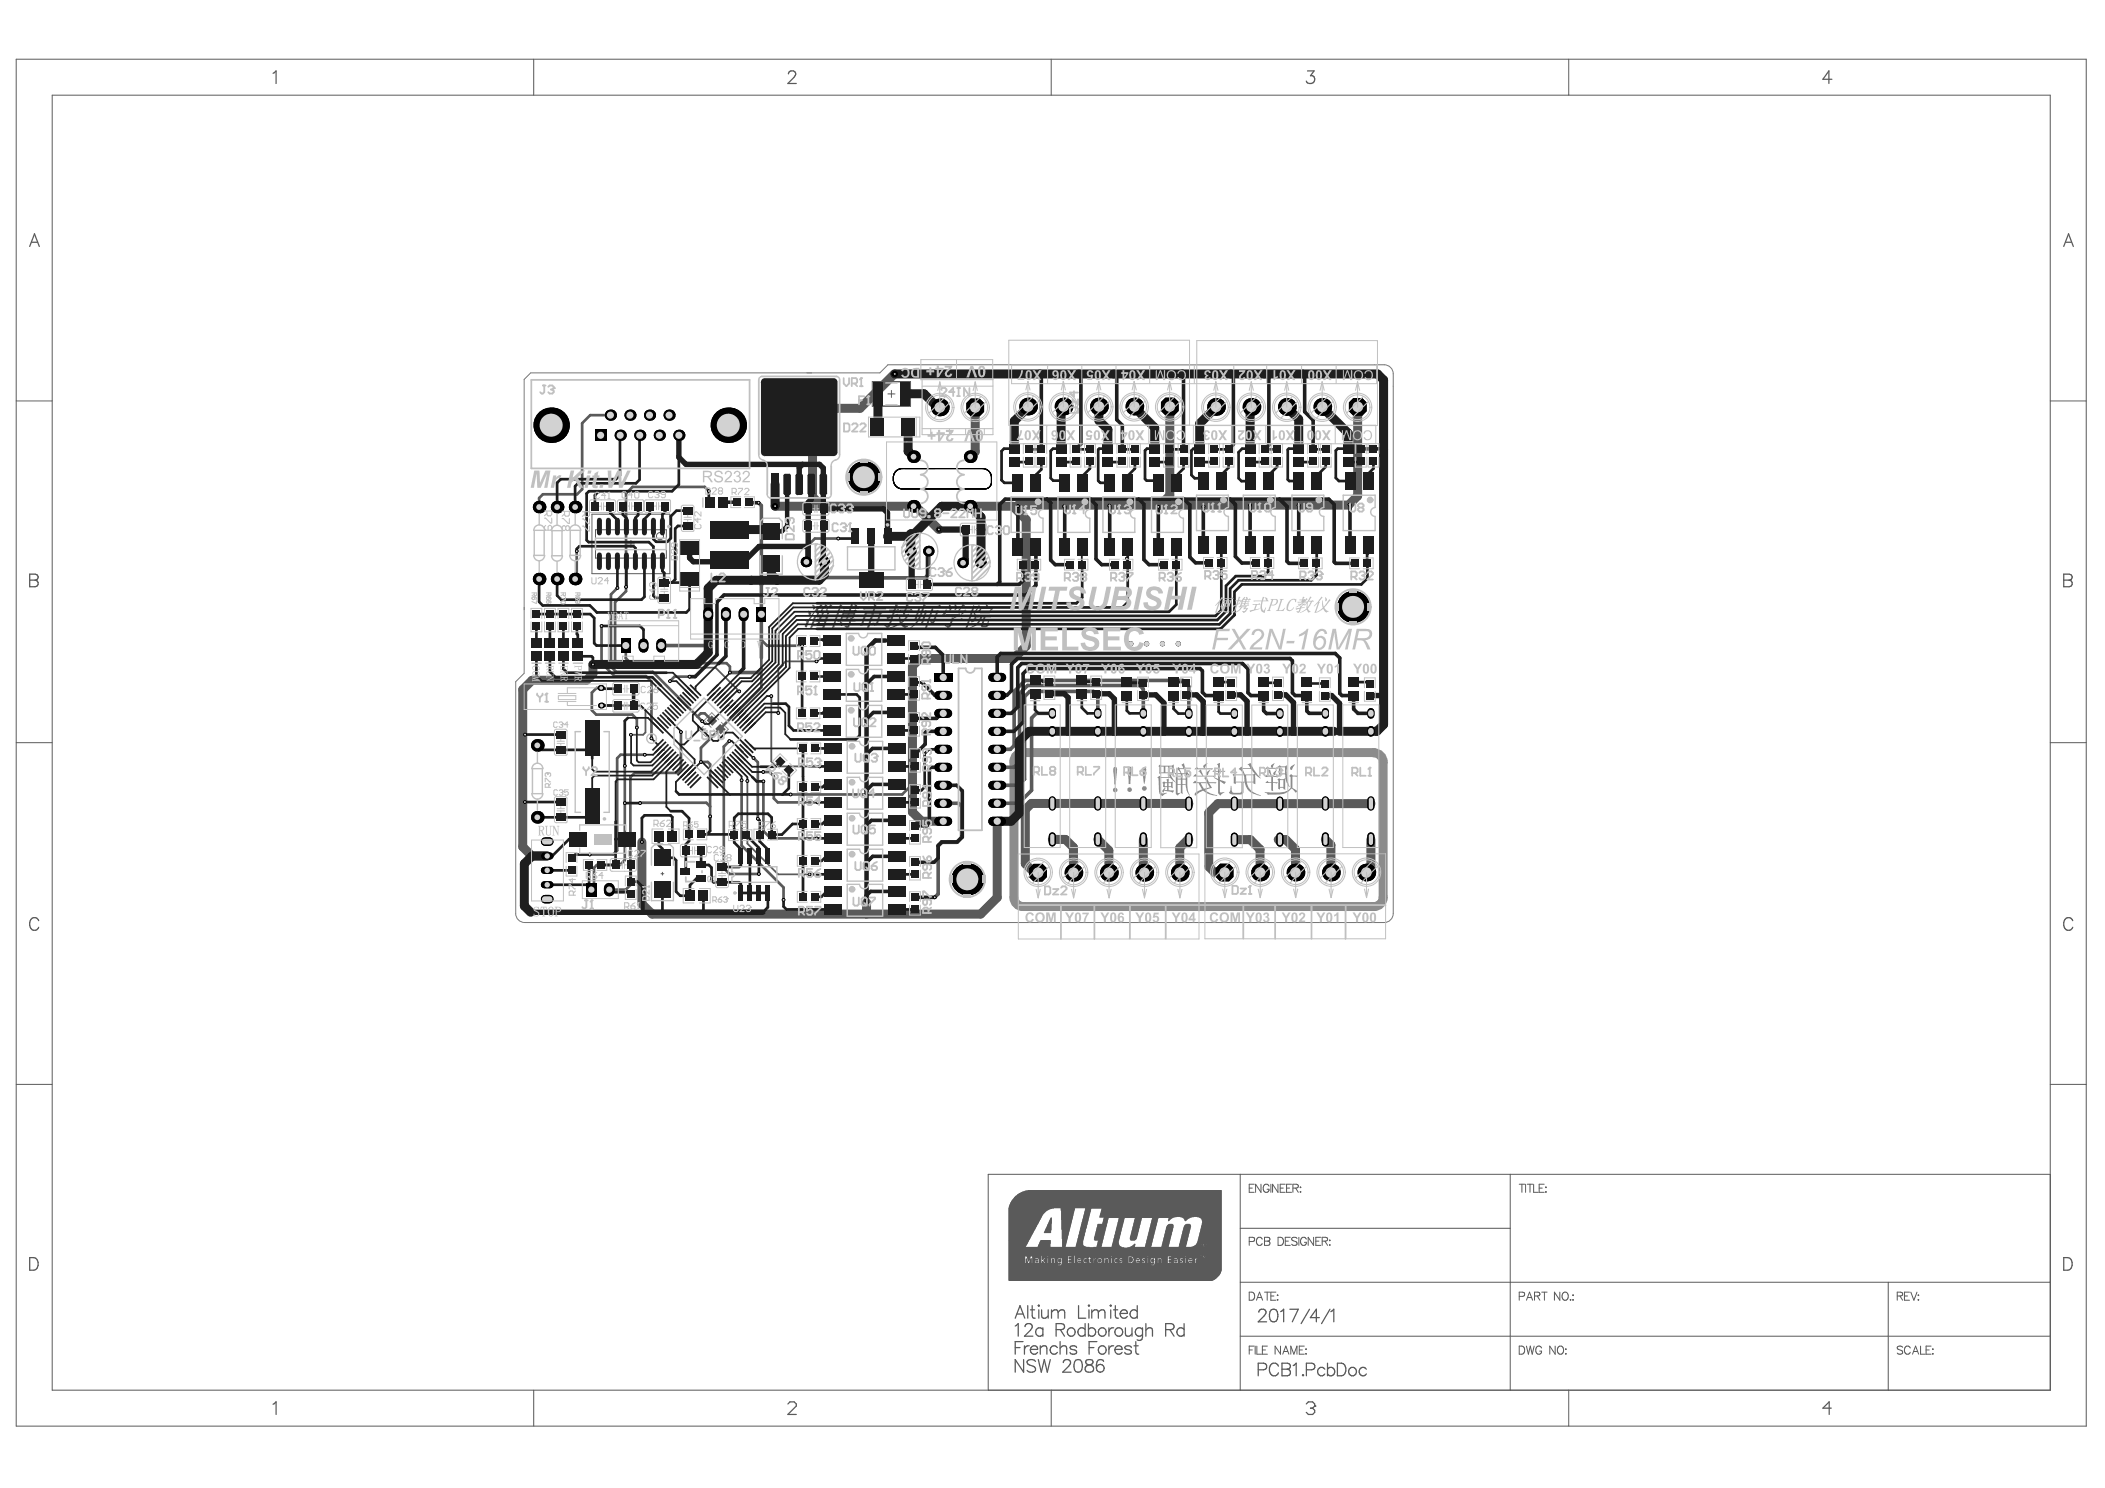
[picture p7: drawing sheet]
<svg xmlns="http://www.w3.org/2000/svg" width="297mm" height="210mm" viewBox="0 0 297 210" stroke-linecap="round" stroke-linejoin="round" font-family="sans-serif">
<g fill="none" stroke="#5a5a5a" stroke-width=".14">
<path d="M2.3 8.4h292.1v192.8h-292.1zM7.4 13.4h281.9v182.7h-281.9zM75.3 8.4v5M148.3 8.4v5M221.4 8.4v5M2.3 56.6h5.1M123.1 53.8h5.4v3.5h-5.4zM123.4 53.9h4.8v3.4h-4.8zM125.3 55.6h1M125.8 55.1v1M289.3 56.6h5.1M83.5 72.5h11v8.4h-11z"/>
<path d="M84 74.7h10v4h-10zM88.5 76.7h1M89 76.2v1M108.6 77.2h.4M108.8 77v.4M2.3 104.8h5.1M289.3 104.8h5.1M93.3 123.2h.4M93.5 123.1v.3M2.3 153h5.1M289.3 153h5.1M142.4 178.2h2.2"/>
<path d="M142.4 178.1h2.2M142.4 178h2.2M142.4 177.9h2.2M142.4 177.8h2.2M142.4 177.7h2.2M142.4 177.6h2.2M142.4 177.5h2.2M142.4 177.4h2.2M142.4 177.3h2.2M142.4 177.2h2.2M142.4 173.4h3.6M142.4 173.3h3.7"/>
<path d="M142.4 173.2h3.7M142.4 173.1h3.8M142.4 173h3.8M142.4 172.9h3.9M142.4 172.8h3.9M142.4 172.7h4M142.4 172.6h4M142.4 172.6h4.1M142.4 172.5h4.1M142.4 172.4h4.1M142.4 172.4h4.2M142.4 172.3h4.2"/>
<path d="M142.4 172.2h4.2M142.4 172.2h4.3M142.4 172.1h4.3M142.4 172h4.4M142.4 171.9h4.4M142.4 171.8h4.4M142.4 171.8h4.5M142.4 175.9h2.3M142.4 175.8h2.4M142.4 175.7h2.4M142.4 175.6h2.4M142.4 175.6h2.5"/>
<path d="M142.4 175.5h2.5M142.4 175.4h2.6M142.4 175.3h2.6M142.4 175.2h2.6M142.4 175.2h2.7M142.4 175.1h2.7M142.4 175h2.7M142.4 175h2.8M142.4 174.9h2.8M142.4 174.8h2.9M142.4 174.7h2.9M142.4 174.6h3"/>
<path d="M142.4 174.5h3M142.4 174.4h3.1M142.4 174.3h3.1M142.4 174.2h3.2M142.4 174.1h3.2M142.4 174.1h3.3M142.4 174h3.3M142.4 173.9h3.3M142.4 173.9h3.4M142.4 173.8h3.4M142.4 173.7h3.4M142.4 173.7h3.5"/>
<path d="M142.4 173.6h3.5M142.4 173.5h3.5M142.4 173.5h3.6M142.4 171.7h4.5M142.4 171.6h4.5M142.4 171.6h4.6M142.4 171.5h4.6M142.4 171.4h4.6M142.4 171.4h4.7M142.4 171.3h4.7M142.4 171.2h4.8M142.4 171.1h4.9"/>
<path d="M142.4 171h5M142.4 170.9h5.1M142.4 170.9h5.2M142.4 170.8h5.2M142.4 170.8h5.3M142.4 170.7h5.4M142.4 170.7h5.5M142.4 178.3h6.8M142.4 177.2h4.5M142.4 177.1h4.5M142.4 175.8h2.3M142.4 170.6h5.6"/>
<path d="M142.4 170.6h5.7M142.4 170.5h5.8M142.4 170.5h6M142.4 170.4h6.3M142.4 176h11.3M142.4 178.5h6.9M142.4 178.4h6.8M142.4 178.3h7.2M142.4 178.2h7.3M142.4 176h16.2M142.4 180h29.5M142.4 179.9h29.6"/>
<path d="M142.4 179.8h29.6M142.4 179.8h29.7M142.4 179.7h29.7M142.4 179.6h29.8M142.4 179.5h29.8M142.4 179.4h29.8M142.4 179.4h29.9M142.4 179.3h29.9M142.4 179.2h29.9M142.4 179.1h29.9M142.4 179h29.9M142.4 178.9h29.9"/>
<path d="M142.4 178.8h29.9M142.4 178.7h29.9M142.4 178.6h29.9M142.4 178.5h29.9M142.4 177.1h29.9M142.4 177h29.9M142.4 176.9h29.9M142.4 176.8h29.9M142.4 176.7h29.9M142.4 176.6h29.9M142.4 176.5h29.9M142.4 176.4h29.9"/>
<path d="M142.4 176.3h29.9M142.4 176.2h29.9M142.4 176.1h29.9M142.4 170.4h29.9M142.4 170.3h29.9M142.4 170.2h29.9M142.5 170.1h29.8M142.5 170h29.8M142.5 169.9h29.8M142.6 169.9h29.7M142.6 169.8h29.7M142.6 169.7h29.7"/>
<path d="M142.7 169.6h29.6M142.7 169.5h29.6M142.8 169.5h29.5M142.8 169.4h29.5M142.9 169.3h29.4M142.9 169.2h29.4M143 169.2h29.3M143 169.1h29.3M143.1 169.1h29.2M143.1 169h29.2M143.2 168.9h29.1M143.3 168.8h29"/>
<path d="M143.4 168.7h28.9M143.5 168.7h28.8M143.5 168.6h28.8M143.6 168.5h28.7M143.7 168.4h28.6M143.8 168.4h28.5M143.9 168.3h28.4M144 168.3h28.3M144.1 168.2h28.2M144.2 168.2h28.1M144.3 168.1h28M144.5 168.1h27.8"/>
<path d="M144.6 168h27.7M144.8 168h27.5M144.8 178.2h.3M144.8 178.1h.2M144.8 178h.2M144.8 177.9h.2M144.8 177.8h.1M144.8 177.7h.1M144.8 177.6h.1M144.9 177.2h.5M145 177.4h.3M145 177.3h.4"/>
<path d="M145 177.5h.3M145.1 177.7h.2M145.1 177.6h.2M145.1 167.9h27.2M145.1 177.9h.1M145.1 177.8h.1M145.1 177.7h.1M145.3 178.2h.2M145.3 178.1h.2M145.3 178h.2M145.4 177.9h.1M145.4 177.8h.1"/>
<path d="M145.4 177.7h.1M145.5 177.6h.1M145.5 177.5h.1M145.7 178.2h.4M145.7 178.1h.3M145.7 178h.3M145.7 177.9h.3M145.7 177.8h.4M145.7 177.7h.7M145.7 177.6h.3M145.7 177.5h.3M145.7 177.5h.4"/>
<path d="M145.7 177.4h1.2M145.7 177.3h1.2M145.7 177.2h1.2M145.7 177.8h.3M146.1 177.6h.3M146.2 178h.2M146.2 177.9h.2M146.4 178.2h.1M146.5 175.9h1.7M146.5 177.5h.4M146.5 175.8h1.7M146.5 175.7h1.7"/>
<path d="M146.6 177.6h.3M146.6 177.5h.3M146.6 175.7h1.6M146.6 175.6h1.6M146.6 178.2h.3M146.6 178.1h.3M146.6 178h.3M146.6 177.9h.3M146.6 177.8h.3M146.6 177.7h.3M146.6 175.5h1.6M146.7 175.5h1.5"/>
<path d="M146.7 175.4h1.5M146.7 175.3h1.5M146.7 175.2h1.5M146.8 175.2h1.4M146.8 175.1h1.4M146.8 175h1.4M146.9 175h1.3M147.1 178.2h.2M147.1 178.1h.2M147.1 178.1h.1M147.1 178h.1M147.1 177.9h.1"/>
<path d="M147.1 177.7h.1M147.1 177.6h.1M147.1 177.5h.1M147.1 177.5h.2M147.1 177.4h3.6M147.1 177.3h3.6M147.1 177.3h.7M147.1 177.2h.7M147.1 177.1h4.4M147.3 177.8h.5M147.3 177.9h.5M147.3 177.7h.5"/>
<path d="M147.3 173.9h1M147.4 177.9h.4M147.4 177.7h.4M147.4 177.6h.4M147.4 173.8h.9M147.4 178h.4M147.4 173.7h.9M147.5 178.1h.3M147.5 177.5h.3M147.5 173.6h.8M147.5 173.5h.8M147.6 178.1h.2"/>
<path d="M147.6 177.5h.2M147.6 173.5h.7M147.6 173.4h.7M147.6 178.2h.2M147.6 173.3h.7M147.7 173.3h.6M147.7 173.2h.6M147.7 173.1h.6M147.8 173.1h.5M147.8 173h.5M147.8 172.9h.5M147.9 172.8h.4"/>
<path d="M147.9 172.7h.4M148 178.2h.3M148 178.1h.3M148 178h.3M148 177.9h.3M148 177.8h.3M148 177.7h.3M148 177.6h.3M148 177.5h.3M148 177.3h2.7M148 177.2h2.7M148 172.6h.4"/>
<path d="M148 177.2h3.5M148 172.5h.4M148.1 172.4h.3M148.1 172.3h.3M148.1 172.2h.3M148.2 172.2h.2M148.2 172.1h.2M148.2 172h.2M148.3 171.9h.1M148.3 171.8h.1M148.4 177.5h.1M148.5 178.2h.2"/>
<path d="M148.5 178.1h.2M148.5 178h.2M148.5 177.9h.2M148.5 177.8h.2M148.5 177.7h.2M148.5 177.6h.2M148.8 177.5h.5M148.9 177.5h.4M148.9 178.2h.4M148.9 178.1h.4M148.9 178.1h.3M148.9 178h.3"/>
<path d="M148.9 177.9h.3M148.9 177.8h.3M148.9 177.7h.3M148.9 177.6h.3M149.3 178.3h.3M149.4 177.9h.3M149.4 177.8h.3M149.4 177.7h.3M149.4 178h.2M149.4 177.6h.2M149.5 178h.1M149.6 178.2h.1"/>
<path d="M149.6 177.5h.1M149.7 170.7h1.9M149.7 170.6h1.9M149.7 170.5h1.9M149.7 170.4h2M149.7 178.5h12.7M149.8 172.1h1.5M149.8 172h1.5M149.8 171.9h1.5M149.8 171.8h1.5M149.8 171.7h1.6M149.8 171.6h1.6"/>
<path d="M149.8 171.5h1.6M149.8 171.4h1.6M149.8 171.3h1.6M149.8 171.2h1.7M149.8 171.1h1.7M149.8 171h1.7M149.8 170.9h1.7M149.8 170.8h1.8M149.8 171.7h1.5M149.8 178.4h12.6M149.8 173.4h1.1M149.8 173.3h1.2"/>
<path d="M149.8 173.2h1.2M149.8 173.1h1.2M149.8 173h1.2M149.8 172.9h1.3M149.8 172.8h1.3M149.8 172.7h1.3M149.8 172.6h1.3M149.8 172.5h1.4M149.8 172.4h1.4M149.8 172.3h1.4M149.8 172.2h1.4M149.8 178.3h12.6"/>
<path d="M149.9 178.2h.8M149.9 178.1h.8M149.9 178h.8M149.9 177.9h.8M149.9 177.8h.8M149.9 177.7h.8M149.9 177.6h.8M149.9 177.5h.8M149.9 174.7h.7M149.9 174.6h.7M149.9 174.5h.8M149.9 174.4h.8"/>
<path d="M149.9 174.3h.8M149.9 174.2h.8M149.9 174.1h.9M149.9 174h.9M149.9 173.9h.9M149.9 173.8h.9M149.9 173.7h1M149.9 173.6h1M149.9 173.5h1M149.9 178.3h12.9M149.9 178.2h12.9M149.9 175.9h.4"/>
<path d="M149.9 175.8h.4M149.9 175.7h.4M149.9 175.6h.4M149.9 175.6h.5M149.9 175.5h.5M149.9 175.4h.5M149.9 175.3h.5M149.9 175.2h.5M149.9 175.1h.6M149.9 175h.6M149.9 174.9h.6M149.9 174.8h.6"/>
<path d="M150.9 178h.6M150.9 177.9h.6M150.9 177.8h.6M150.9 177.6h.6M150.9 177.5h.6M150.9 177.4h.6M151.2 177.7h.3M151.2 177.6h.3M151.3 178.2h.2M151.3 178.1h.2M151.3 177.3h.2M151.3 177.2h.2"/>
<path d="M151.7 178.2h.5M151.7 178.1h.4M151.7 178.1h.3M151.7 178h.3M151.7 177.9h.3M151.7 177.8h.3M151.7 177.7h.3M151.7 177.6h.3M151.7 177.5h.4M151.7 177.4h1.9M151.7 177.3h1.9M151.7 177.3h2"/>
<path d="M151.7 177.2h5M151.7 177.1h17.6M151.8 175.9h1.4M151.9 175.9h1.2M151.9 175.8h1M151.9 175.7h.9M151.9 175.8h1.1M151.9 175.6h.9M151.9 175.5h.9M152 175.5h.8M152 175.4h.8M152 175.3h.8"/>
<path d="M152 175.2h.8M152 175.1h.8M152.1 175h.7M152.1 174.9h.7M152.1 177.9h.7M152.1 177.7h.4M152.1 174.8h.7M152.1 174.7h.8M152.2 178h.6M152.2 177.7h.2M152.2 177.6h.2M152.2 174.6h.7"/>
<path d="M152.2 174.5h.7M152.2 178h.3M152.2 174.4h.7M152.2 174.3h.8M152.3 174.2h.7M152.3 174.1h.7M152.3 174h.7M152.3 173.9h.8M152.4 173.8h.7M152.4 173.7h.7M152.4 173.6h.7M152.4 173.5h.8"/>
<path d="M152.5 177.5h.5M152.5 173.4h.7M152.5 173.3h.7M152.5 177.5h.4M152.5 173.2h.7M152.5 173.2h.8M152.5 173.1h.8M152.6 178.2h.4M152.6 178.1h.3M152.6 178h.3M152.6 177.6h.3M152.6 173h.7"/>
<path d="M152.6 172.9h.7M152.6 177.9h.2M152.6 177.8h.2M152.6 177.7h.2M152.6 172.8h.7M152.6 172.8h.8M152.6 172.7h.8M152.7 172.6h.7M152.7 172.5h.7M152.7 172.4h.7M152.7 172.4h.8M152.7 172.3h.8"/>
<path d="M152.8 172.2h.7M152.8 172.1h.7M152.8 172h.7M152.8 171.9h.8M152.9 171.8h.7M152.9 171.7h.7M152.9 171.6h.7M152.9 171.5h.8M153 171.4h.7M153 171.3h.7M153 177.9h.6M153 177.8h.6"/>
<path d="M153 177.7h.6M153 171.2h.7M153 171.1h.8M153.1 178h.5M153.1 177.7h.5M153.1 171h.7M153.1 170.9h.8M153.1 177.6h.5M153.1 170.8h.8M153.1 170.7h.8M153.2 170.6h.7M153.2 170.5h.8"/>
<path d="M153.2 170.4h19.1M153.4 178.2h.3M153.4 178.1h.3M153.4 178.1h.2M153.4 177.6h.1M153.4 177.5h.1M153.9 178h.4M153.9 177.9h.4M153.9 177.8h.4M153.9 177.7h.4M153.9 177.6h.4M153.9 177.4h5.3"/>
<path d="M153.9 177.3h5.3M153.9 177.3h2.8M154 177.6h.3M154 177.5h.3M154.1 178.2h.2M154.1 178.1h.2M154.3 176h4M154.4 178.2h.6M154.4 178.1h.5M154.4 178h.4M154.4 177.9h.4M154.4 177.5h.1"/>
<path d="M154.4 174.8h1.2M154.5 177.8h.3M154.5 177.7h.3M154.5 174.9h1.1M154.5 174.8h1.1M154.5 174.7h1.1M154.5 174.7h1.2M154.5 174.6h1.2M154.5 174.5h1.2M154.5 174.4h1.2M154.5 174.3h1.2M154.6 174.3h1.2"/>
<path d="M154.6 174.2h1.2M154.6 174.1h1.2M154.6 174h1.2M154.6 173.9h1.2M154.7 177.6h.1M154.7 177.6h.2M154.7 177.5h.2M154.7 177.5h.3M154.7 173.9h1.2M154.7 173.8h1.2M154.7 173.7h1.2M154.7 173.6h1.2"/>
<path d="M154.7 173.5h1.2M154.8 173.4h1.2M154.8 173.3h1.2M154.8 175.9h.6M154.8 173.5h1.2M154.8 173.2h1.2M154.8 173.1h1.2M154.8 175.8h.6M154.8 175.7h.6M154.9 173.1h1.2M154.9 173h1.2M154.9 172.9h1.2"/>
<path d="M154.9 175.7h.5M154.9 175.6h.5M154.9 175.5h.6M154.9 172.8h1.2M154.9 172.7h1.2M154.9 175.4h.6M154.9 175.3h.6M155 175.2h.5M155 175.1h.5M155 175.1h.6M155 178h.3M155 177.9h.4"/>
<path d="M155 177.8h.4M155 177.7h.4M155 177.7h.3M155 175h.6M155.1 178h.2M155.1 177.6h.2M155.2 171.7h10.5M155.2 171.6h10.8M155.2 171.6h17.1M155.2 171.5h17.1M155.3 171.4h17M155.3 171.3h17"/>
<path d="M155.3 171.2h17M155.3 171.1h17M155.4 178.2h.4M155.4 177.5h.4M155.4 171.1h16.9M155.4 171h16.9M155.4 170.9h16.9M155.4 170.8h16.9M155.4 170.7h16.9M155.5 178.1h.3M155.5 177.6h.3M155.5 177.5h.3"/>
<path d="M155.5 170.7h16.8M155.5 170.6h16.8M155.5 170.5h16.8M155.5 178h.3M155.6 178h.2M155.6 177.9h.2M155.6 177.8h.2M155.6 177.7h.2M155.6 172.7h.6M155.6 172.6h.6M155.6 172.5h.6M155.7 172.4h.5"/>
<path d="M155.7 172.3h.5M155.7 172.3h.6M155.7 172.2h.6M155.7 172.1h.6M155.8 172h.5M155.8 171.9h.5M155.8 171.8h.6M155.8 171.7h9.7M156 178.2h.3M156 178.1h.3M156 178h.3M156 177.9h.3"/>
<path d="M156 177.8h.3M156 177.5h.1M156 177.7h.3M156.1 177.6h.1M156.4 177.5h.3M156.4 177.6h.3M156.5 178.2h.2M156.5 178.1h.2M156.5 178h.2M156.5 177.9h.2M156.5 177.8h.2M156.5 177.7h.2"/>
<path d="M156.5 177.6h.2M156.9 175.9h1.3M156.9 178.2h.5M156.9 178.1h.4M156.9 178h.3M156.9 177.9h.3M156.9 177.8h.3M156.9 177.7h.3M156.9 177.6h.3M156.9 177.6h.4M156.9 177.5h.4M156.9 177.5h.5"/>
<path d="M156.9 177.3h2.3M156.9 177.2h2.3M156.9 175.9h1.2M156.9 175.8h1.1M156.9 175.7h1M156.9 177.2h5M157 175.7h.9M157 175.6h.9M157 175.5h.9M157.1 175.5h.7M157.1 175.4h.7M157.1 175.3h.7"/>
<path d="M157.1 175.2h.7M157.1 175.1h.7M157.2 175h.6M157.2 175h.7M157.2 174.9h.7M157.2 174.8h.7M157.2 174.7h.7M157.3 174.6h.6M157.3 174.6h.7M157.3 174.5h.7M157.3 174.4h.7M157.3 174.3h.7"/>
<path d="M157.4 174.2h.6M157.4 174.2h.7M157.4 174.1h.7M157.4 177.9h.8M157.4 177.9h.7M157.4 177.8h.5M157.4 177.7h.5M157.4 174h.7M157.4 173.9h.7M157.4 177.8h.6M157.5 178h.7M157.5 177.7h.4"/>
<path d="M157.5 177.6h.4M157.5 173.8h.6M157.5 173.7h.7M157.5 173.8h.7M157.5 173.6h.7M157.5 173.5h.7M157.6 173.4h.7M157.6 173.3h.7M157.6 173.4h.6M157.6 173.2h.7M157.6 173.1h.7M157.7 173h.6"/>
<path d="M157.7 173h.7M157.7 172.9h.7M157.7 177.6h.2M157.7 177.5h.3M157.7 172.8h.7M157.7 172.7h.7M157.8 178.2h.1M157.8 178.1h.1M157.8 177.5h.2M157.8 172.6h.6M157.8 172.6h.7M157.8 172.5h.7"/>
<path d="M157.8 172.4h.7M157.8 172.3h.7M157.9 172.2h.6M157.9 172.2h.7M157.9 172.1h.7M157.9 172h.7M157.9 171.9h.7M157.9 171.8h.7M158 171.8h.6M158.1 177.7h1.1M158.1 177.6h1.1M158.2 177.7h1"/>
<path d="M158.3 178.2h.9M158.3 177.8h.9M158.4 178.1h.8M158.4 178h.8M158.4 177.9h.8M158.4 177.6h.8M158.4 177.5h.8M158.4 177.8h.8M159.1 176h13.2M159.4 178h.1M159.4 178h.2M159.4 177.9h.3"/>
<path d="M159.4 177.8h.4M159.4 177.7h.4M159.4 177.6h.4M159.4 177.5h.3M159.4 177.4h.3M159.4 177.4h.2M159.4 176h12.9M159.5 174.8h.8M159.5 174.7h.8M159.5 174.7h.9M159.5 174.6h.9M159.5 175.9h.5"/>
<path d="M159.5 174.9h.7M159.5 174.5h.9M159.5 174.4h.9M159.5 174.4h1M159.6 174.9h.5M159.6 174.3h.9M159.6 174.2h.9M159.6 175.9h.5M159.6 174.1h.9M159.6 174h.9M159.6 174h1M159.7 178.2h.7"/>
<path d="M159.7 177.2h2.2M159.7 173.9h.9M159.7 173.8h.9M159.7 173.7h.9M159.7 173.6h.9M159.7 173.6h1M159.7 175.8h.4M159.8 178.1h.6M159.8 173.4h.9M159.8 175.8h.3M159.8 173.5h.9M159.8 177.3h2.1"/>
<path d="M159.8 173.3h.9M159.8 173.2h.9M159.8 173.2h1M159.9 178.1h.4M159.9 177.3h4.8M159.9 173.1h.9M159.9 173h.9M159.9 175.7h.2M159.9 178h.4M159.9 177.4h4.8M159.9 172.9h.9M159.9 172.8h.9"/>
<path d="M159.9 172.8h1M159.9 175.7h.3M160 177.9h.2M160 177.6h.3M160 177.5h.3M160 177.5h.4M160 172.7h.9M160 172.6h.9M160 175.6h.2M160 177.8h.2M160 177.7h.2M160 177.7h.3"/>
<path d="M160 172.5h.9M160 172.4h.9M160 172.4h1M160.1 172.3h.9M160.1 172.2h.9M160.1 175.5h.1M160.2 172.1h.8M160.2 172h.8M160.2 171.9h.9M160.2 171.8h.9M160.4 177.9h1M160.4 177.7h.3"/>
<path d="M160.5 178h.9M160.5 177.6h.2M160.5 178h.3M160.8 177.5h.4M160.8 178.2h.3M160.9 178.1h.2M160.9 178h.5M160.9 177.6h.2M160.9 177.9h.4M160.9 177.8h.2M160.9 177.7h.2M160.9 177.8h.3"/>
<path d="M161.3 177.7h.6M161.3 177.6h.6M161.4 177.7h.5M161.5 178.2h.4M161.5 177.8h.4M161.6 178.1h.3M161.6 177.6h.3M161.6 177.8h.3M161.6 178h.3M161.6 177.9h.3M161.6 177.5h.3M161.6 175.9h.8"/>
<path d="M161.6 175.8h.8M161.7 175.8h.7M161.7 175.7h.7M161.7 175.6h.7M161.7 175.6h.8M161.7 175.5h.8M161.7 175.4h.8M161.8 175.3h.7M161.8 175.2h.7M161.8 175.1h.8M161.8 175h.8M161.9 174.9h.7"/>
<path d="M161.9 174.8h.7M161.9 174.7h.8M161.9 174.6h.8M162 174.5h.7M162 174.4h.7M162 174.3h.8M162 174.2h.8M162.1 178.2h.4M162.1 178.1h.3M162.1 178.1h.2M162.1 178h.2M162.1 177.9h.2"/>
<path d="M162.1 177.8h.2M162.1 177.7h.2M162.1 177.6h.2M162.1 177.5h.3M162.1 177.3h2.6M162.1 177.2h2.6M162.1 174.1h.7M162.1 174h.7M162.1 177.2h5.1M162.1 173.9h.8M162.1 173.8h.8M162.2 173.7h.7"/>
<path d="M162.2 173.6h.7M162.2 173.4h.8M162.2 173.5h.8M162.3 173.3h.7M162.3 173.2h.7M162.3 173.1h.8M162.3 173h.8M162.4 172.9h.7M162.4 172.8h.7M162.4 172.7h.8M162.4 172.6h.8M162.5 177.9h.3"/>
<path d="M162.5 177.8h.3M162.5 177.7h.3M162.5 172.5h.7M162.5 172.4h.7M162.5 178.3h.2M162.5 178h.3M162.5 172.3h.8M162.5 172.2h.8M162.6 178h.1M162.6 177.6h.1M162.6 172.1h.8M162.6 172h.8"/>
<path d="M162.6 171.9h.8M162.6 171.8h.8M162.7 178.2h.1M162.7 177.5h.1M162.8 178.1h.1M162.8 178.5h9.5M162.9 178.4h9.4M163 178.3h9.3M163 178.2h9.3M163 178.2h.3M163 178.1h.3M163 178h.3"/>
<path d="M163 177.9h.3M163 177.8h.3M163 177.7h.3M163 177.6h.3M163 177.5h.3M163.5 178.2h.3M163.5 178.1h.3M163.5 178h.3M163.5 177.9h.3M163.5 177.8h.3M163.5 177.7h.3M163.5 177.5h.1"/>
<path d="M163.6 177.7h.2M163.6 177.6h.2M163.9 177.5h.8M164 178.2h.7M164 178.1h.7M164 178h.7M164 177.9h.7M164 177.8h.7M164 177.7h.7M164 177.6h.7M164 175.9h.8M164 175.8h.9"/>
<path d="M164 175.7h.9M164 175.6h.9M164.1 175.5h.8M164.1 175.4h.9M164.1 175.3h.9M164.1 175.2h.9M164.1 175.1h.9M164.2 175.1h.8M164.2 175h.8M164.2 175h.9M164.2 174.9h.9M164.2 174.8h.9"/>
<path d="M164.2 174.7h.9M164.3 174.7h.8M164.3 174.6h.8M164.3 174.6h.9M164.3 174.5h.9M164.3 174.4h.9M164.3 174.3h.9M164.4 174.3h.8M164.4 174.2h.8M164.4 174.2h.9M164.4 174.1h.9M164.4 174h.9"/>
<path d="M164.4 173.9h.9M164.5 173.9h.8M164.5 173.8h.8M164.5 173.7h.9M164.5 173.8h.9M164.5 173.6h.9M164.5 173.5h.9M164.6 173.4h.9M164.6 173.3h.9M164.6 173.5h.8M164.6 173.4h.8M164.6 173.2h.9"/>
<path d="M164.6 173.1h.9M164.7 173.1h.8M164.7 173h.8M164.7 172.9h.8M164.8 172.9h.7M164.8 172.8h.7M164.9 172.8h.6M164.9 172.2h.1M164.9 172.1h.1M164.9 172.1h.2M164.9 172h.2M164.9 171.9h.3"/>
<path d="M165 178h.6M165 177.9h.6M165 177.8h.7M165 177.6h.6M165 177.5h.6M165 177.5h.7M165 177.4h4.5M165 172.7h.4M165 171.9h.3M165 171.8h.3M165 171.8h.4M165 177.8h.6"/>
<path d="M165.3 178.2h.4M165.3 178.1h.3M165.3 177.7h.7M165.3 177.6h.3M165.3 177.3h4.2M165.3 177.3h1.9M165.3 177.2h1.9M165.7 178h.3M165.7 177.6h.3M165.8 178h.2M165.8 177.9h.2M166 178.2h.1"/>
<path d="M166.1 177.5h.5M166.1 177.5h.4M166.2 177.6h.2M166.2 178.2h.2M166.2 178.1h.2M166.2 178h.6M166.2 177.9h.6M166.2 177.9h.5M166.2 177.8h.2M166.2 177.7h.2M166.2 177.8h.3M166.4 175.9h.9"/>
<path d="M166.4 175.8h.9M166.4 175.7h.9M166.4 175.7h1M166.4 175.6h1M166.5 175.5h.9M166.5 175.4h.9M166.5 175.3h.9M166.6 175.3h.8M166.6 175.2h.9M166.6 175.1h.9M166.6 171.6h1.8M166.6 175h.9"/>
<path d="M166.6 174.9h.9M166.7 177.7h.5M166.7 177.6h.5M166.7 174.9h.8M166.7 174.8h.9M166.7 174.7h.9M166.7 174.6h.9M166.7 174.5h.9M166.8 174.5h.8M166.8 174.4h.9M166.8 174.3h.9M166.8 171.7h1.3"/>
<path d="M166.8 174.2h.9M166.8 174.1h.9M166.9 178.2h.3M166.9 177.8h.3M166.9 174.1h.8M166.9 174h.9M166.9 173.9h.9M166.9 178.1h.3M166.9 173.8h.9M166.9 173.7h.9M166.9 171.7h1.1M167 178.1h.2"/>
<path d="M167 178h.2M167 177.9h.2M167 177.6h.2M167 177.5h.2M167 171.8h.9M167 173.7h.8M167 173.6h.9M167 173.5h.9M167 177.8h.2M167 173.4h.9M167 173.3h.9M167.1 173.3h.8"/>
<path d="M167.1 173.2h.9M167.1 171.8h.7M167.1 173.1h.9M167.1 173h.9M167.1 171.9h.5M167.1 171.9h.6M167.2 173h.8M167.2 172.9h.8M167.2 172h.3M167.2 172.2h.2M167.2 172.1h.2M167.2 172.1h.3"/>
<path d="M167.3 172.8h.7M167.3 172.2h.1M167.3 172.8h.6M167.4 178.2h.4M167.4 178.1h.4M167.4 178.1h.3M167.4 178h.3M167.4 177.9h.2M167.4 177.8h.2M167.4 177.7h.2M167.4 177.7h.3M167.4 177.6h.3"/>
<path d="M167.4 177.5h.4M167.4 177.3h2.1M167.4 177.2h2.1M167.4 172.7h.5M167.8 177.9h.8M167.8 177.7h.3M167.9 178h.7M167.9 177.6h.2M167.9 178h.3M168.2 177.5h.4M168.2 175.9h1.2M168.2 178.2h.4"/>
<path d="M168.3 178.1h.3M168.3 178h.3M168.3 177.6h.3M168.3 177.9h.3M168.3 177.8h.3M168.3 177.7h.3M168.4 175.9h1M168.5 175.8h.9M168.6 175.8h.8M168.6 175.7h.8M168.7 177.5h.1M168.7 175.7h.7"/>
<path d="M168.8 178.2h3.5M168.8 178.1h3.5M168.8 178h3.5M168.8 177.9h3.5M168.8 177.8h3.5M168.8 177.7h3.5M168.8 175.6h.6M168.8 175.5h.5M168.9 175.5h3.4M168.9 175.4h3.4M168.9 175.3h3.4M168.9 171.6h3.4"/>
<path d="M169 177.6h3.3M169 177.5h3.3M169 177.5h.5M169 175.3h3.3M169 175.2h3.3M169 175.1h3.3M169 175h3.3M169.1 175h3.2M169.1 174.9h3.2M169.1 174.8h3.2M169.1 174.7h3.2M169.1 174.6h3.2"/>
<path d="M169.2 174.6h3.1M169.2 174.5h3.1M169.2 174.4h3.1M169.2 171.7h3.1M169.2 174.3h3.1M169.2 174.2h3.1M169.3 174.2h3M169.3 174.1h3M169.3 174h3M169.3 171.7h3M169.3 173.9h3M169.3 173.8h3"/>
<path d="M169.4 171.8h2.9M169.4 173.7h2.9M169.4 173.6h2.9M169.4 173.8h2.9M169.4 173.5h2.9M169.4 173.4h2.9M169.5 173.4h2.8M169.5 173.3h2.8M169.5 173.2h2.8M169.5 171.8h2.8M169.5 177.5h.3M169.5 177.4h.3"/>
<path d="M169.5 177.3h.3M169.5 177.2h.3M169.5 173.1h2.8M169.5 173h2.8M169.5 171.9h2.8M169.5 175.9h.3M169.5 175.8h.3M169.5 175.7h.3M169.5 175.6h.3M169.6 173h2.7M169.6 172.9h2.7M169.6 172.8h2.7"/>
<path d="M169.6 172h2.7M169.6 171.9h2.7M169.6 172.7h2.7M169.6 172.6h2.7M169.6 172.2h2.7M169.6 172.1h2.7M169.7 172.5h2.6M169.7 172.4h2.6M169.7 172.3h2.6M169.7 175.5h.1M169.7 177.1h.1M169.9 177.5h.1"/>
<path d="M169.9 177.4h.1M169.9 177.3h.1M169.9 175.9h.1M169.9 175.8h.1M169.9 175.7h.1M169.9 175.6h.2M169.9 175.5h.3M169.9 177.2h.2M169.9 177.1h.3M170 177.3h.1M170 177.2h.1M170 175.7h.1"/>
<path d="M170 175.6h.1M170 175.8h.1M170.1 177.5h.1M170.1 175.9h.1M170.1 177.4h.1M170.1 175.8h.1M170.2 177.3h.1M170.2 175.7h.1M170.3 177.5h2M170.3 177.4h2M170.3 177.3h2M170.3 177.2h2"/>
<path d="M170.3 175.9h2M170.3 175.8h2M170.3 175.7h2M170.3 175.6h2M170.3 175.5h2M170.3 177.1h2M175 173.3h38.1M175 165.7v30.4M176.3 175.1h.5a.3 .3 0 0 0 .3-.3 .3 .3 0 0 0-.3-.3h-.5v1.2M176.3 167.6h.4M177 167.1h-.7v1.1h.7M177.9 167.1v1.1l-.7-1.1v1.1"/>
<path d="M178.1 174.8a.42 .42 0 0 0-.5-.3 .42 .42 0 0 0-.3 .5v.2a.42 .42 0 0 0 .3 .5 .42 .42 0 0 0 .5-.3M178.4 175.1h.5M178.4 174.5h.5l.2 .1v.4l-.2 .1a.3 .3 0 0 1 .3 .3 .3 .3 0 0 1-.3 .3h-.5zM179.1 167.3a.42 .42 0 0 0-.5-.2 .42 .42 0 0 0-.3 .4v.3a.41 .41 0 0 0 .4 .4 .41 .41 0 0 0 .4-.4h-.3M179.3 167.1v1.1M180.3 167.1v1.1l-.7-1.1v1.1M180.3 174.5h.4a.61 .61 0 0 1 .4 .6 .61 .61 0 0 1-.4 .6h-.4zM180.6 167.6h.5M181.4 167.1h-.8v1.1h.8M181.4 175.1h.4M181.5 167.6h.5M182.1 174.5h-.7v1.2h.7"/>
<path d="M182.3 167.1h-.8v1.1h.8M182.4 167.6l.7-.1 .1-.1v-.2l-.3-.1h-.5v1.1M182.8 167.6l.4 .6M183 174.7a.43 .43 0 0 0-.4-.2 .43 .43 0 0 0-.3 .3l.1 .2 .5 .2 .1 .3a.5 .5 0 0 1-.7 0M183.3 174.5v1.2M183.5 167.5h.1zM183.5 168.1v.1zM184.3 174.8a.42 .42 0 0 0-.4-.3 .42 .42 0 0 0-.4 .5v.2a.41 .41 0 0 0 .4 .5 .41 .41 0 0 0 .4-.5h-.2M185.4 174.5v1.2l-.8-1.2v1.2M185.7 175.1h.4M186.4 174.5h-.7v1.2h.7M186.6 175.1l.6-.1 .1-.1v-.3l-.2-.1h-.5v1.2"/>
<path d="M187 175.1l.3 .6M187.6 175h.1zM187.6 175.6h.1zM213.1 165.7v30.4M214.4 167.1h.7M214.8 167.1v1.1M215.3 167.1v1.1M215.5 167.1h.8M215.9 167.1v1.1M216.4 167.1v1.1h.7M217.2 167.6h.4M217.9 167.1h-.7v1.1h.7"/>
<path d="M218.1 167.5h.1zM218.1 168.1v.1zM289.3 165.7h-149.9v30.4M75.3 196.1v5.1M142.4 180.6h28.7M142.4 180.6h28.8M142.4 180.5h28.9M142.4 180.5h29M142.4 180.4h29M142.4 180.4h29.1M142.4 180.3h29.2M142.4 180.2h29.3"/>
<path d="M142.4 180.1h29.4M148.3 196.1v5.1M175 188.5h114.3M175 180.9h114.3M176.3 182.3h.4a.61 .61 0 0 1 .4 .5 .61 .61 0 0 1-.4 .6h-.4zM176.3 190.4h.4M177 189.9h-.7v1.1M177.1 189.9v1.1M177.3 183.4l.4-1.1 .5 1.1M177.4 189.9v1.1h.6M177.5 183h.5M178.1 190.4h.5"/>
<path d="M178.4 182.3h.8M178.8 182.3v1.1M178.8 189.9h-.7v1.1h.7M179.3 182.8h.5M180 182.3h-.7v1.1h.7M180.2 182.7h.1zM180.3 183.3v.1zM180.7 189.9v1.1l-.8-1.1v1.1M181 191l.4-1.1 .5 1.1M181.2 190.6h.5M182.1 191v-1.1l.5 1.1 .4-1.1v1.1M183.3 190.4h.5"/>
<path d="M184.1 189.9h-.8v1.1h.8M184.2 190.3h.1zM184.2 191h.1zM214.4 182.9h.5a.3 .3 0 0 0 .3-.3 .3 .3 0 0 0-.3-.3h-.5v1.1M214.4 189.9h.4a.61 .61 0 0 1 .4 .6 .61 .61 0 0 1-.4 .5h-.4zM215.4 183.4l.4-1.1 .5 1.1M215.4 189.9l.3 1.1 .2-1.1 .3 1.1 .3-1.1M215.6 183h.5M216.5 182.8h.7l.1-.2-.1-.2-.2-.1h-.5v1.1M216.9 182.8l.4 .6M217.5 190.2a.42 .42 0 0 0-.4-.3 .42 .42 0 0 0-.4 .4v.3a.41 .41 0 0 0 .4 .4 .41 .41 0 0 0 .4-.4h-.2M217.6 182.3h.7"/>
<path d="M217.9 182.3v1.1M219.5 189.9v1.1l-.8-1.1v1.1M219.9 190a.42 .42 0 0 1 .5-.1 .42 .42 0 0 1 .2 .4v.3a.44 .44 0 0 1-.4 .4 .44 .44 0 0 1-.4-.4zM220.1 182.3v1.1l-.8-1.1v1.1M220.6 182.3a.57 .57 0 0 1 .7 .4 .57 .57 0 0 1-.3 .7 .6 .6 0 0 1-.6-.4 .6 .6 0 0 1 .2-.7zM220.9 190.3h.1zM220.9 191h.1zM221.4 196.1v5.1M221.6 183.3v.1zM221.9 182.7h.1zM222 183.3v.1zM266.5 180.9v15.2"/>
<path d="M267.7 182.8h.7l.1-.2-.1-.2-.2-.1h-.5v1.1M268.1 182.8l.4 .6M268.5 190a.43 .43 0 0 0-.4-.1 .43 .43 0 0 0-.4 .3l.1 .1 .6 .2 .1 .4a.5 .5 0 0 1-.8 0M268.7 182.8h.5M269.4 182.3h-.7v1.1h.7M269.6 190.2a.42 .42 0 0 0-.5-.3 .42 .42 0 0 0-.4 .4v.3a.42 .42 0 0 0 .4 .4 .42 .42 0 0 0 .5-.2M269.6 182.3l.5 1.1 .4-1.1M269.9 191l.4-1.1 .4 1.1M270 190.6h.6M270.7 182.7h.1zM270.7 183.3v.1zM271 189.9v1.1h.7"/>
<path d="M271.8 190.4h.4M272.5 189.9h-.7v1.1h.7M272.7 190.3h.1zM272.7 191h.1z"/>
<circle cx="93.1" cy="75.6" r=".5"/>
</g>
<g fill="none" stroke="#5a5a5a" stroke-width=".18">
<path d="M38.5 10.3l.5-.3v1.8M111.3 10.4l.1-.3 .5-.1a.43 .43 0 0 1 .3 .7l-1 1.1h1.2M184.5 10h.9l-.5 .7a.57 .57 0 0 1 .6 .6 .57 .57 0 0 1-.7 .5l-.3-.1-.2-.3M258.5 11.2h-1.3l.9-1.2v1.8M4.2 34.8l.7-1.8 .6 1.8M4.4 34.2h.9M291.2 34.8l.7-1.8 .7 1.8M291.5 34.2h.8M4.2 81l1 .1a.41 .41 0 0 1 0 .7h-.2a.47 .47 0 0 1 .4 .5 .47 .47 0 0 1-.4 .5h-.8zM4.2 81.8h.8M291.2 81l1 .1a.41 .41 0 0 1 0 .7h-.2a.47 .47 0 0 1 .4 .5 .47 .47 0 0 1-.4 .5h-.8zM291.2 81.8h.8"/>
<path d="M5.5 129.9a.65 .65 0 0 0-.8-.5 .65 .65 0 0 0-.5 .7 .78 .78 0 0 0 .2 .9 .78 .78 0 0 0 .8 .1l.3-.3M292.5 129.9a.65 .65 0 0 0-.8-.5 .65 .65 0 0 0-.5 .7 .78 .78 0 0 0 .2 .9 .78 .78 0 0 0 .8 .1l.3-.3M4.2 177.4h.6a.95 .95 0 0 1 .6 .9 .95 .95 0 0 1-.6 .9h-.6zM291.2 177.4h.6a.95 .95 0 0 1 .6 .9 .95 .95 0 0 1-.6 .9h-.6zM38.5 198.1l.5-.3v1.7M111.2 198l.3-.2h.6l.3 .2v.3l-1.2 1.2h1.2M143.3 190.1h.6M143.3 186l.6-1.8 .7 1.8M143.3 187.1l.4-.4v1.8M143.5 185.4h.9M144.4 189.3h-1.1v1.7M144.4 191.8v1.8l-1.1-1.8v1.8"/>
<path d="M144.6 189.8v1.2M144.6 187.1l.2-.3 .5-.1a.43 .43 0 0 1 .3 .7l-1 1.1h1.1M145 184.2v1.8M145.2 189.8a.57 .57 0 0 0-.6 .6M145.4 190.4a.56 .56 0 0 0 .3 .6 .56 .56 0 0 0 .7-.2M145.4 184.8h.6M145.5 190.1a.49 .49 0 0 1 .6-.3 .49 .49 0 0 1 .3 .6h-1zM145.7 184.2v1.4v.3l.4 .1M146.1 192a.78 .78 0 0 0-1.2 0 .45 .45 0 0 0 .4 .6l.5 .1a.43 .43 0 0 1 .3 .3 .43 .43 0 0 1-.1 .5 .82 .82 0 0 1-1.1-.2M146.5 184.2l.1-.1 .1 .1-.1 .1zM146.5 191.8l.4 1.8 .5-1.8 .4 1.8 .4-1.8M146.6 184.8v1.2"/>
<path d="M146.8 190.2l.4-.4 .4 .1 .1 1.1M146.8 189.8v1.2M147 184.8l.1 1.1 .4 .1 .4-.4M147.2 187.6a.57 .57 0 0 0-.9-.1 .57 .57 0 0 0 0 .8 .57 .57 0 0 0 .9-.1M147.2 187.3v1.2M147.9 184.8v1.2M148.4 185.1l.4-.3 .4 .1 .1 .2M148.4 184.8v1.2M149 187.6l1-.1a.41 .41 0 0 0 0-.7l-1-.1v1.8M149.2 190.1a.57 .57 0 0 0-.8-.1 .57 .57 0 0 0 0 .9 .57 .57 0 0 0 .8-.1M149.3 185.1l.4-.3 .5 .1v1.1M149.3 185.1v.9"/>
<path d="M149.6 190.2l.4-.4 .4 .1 .1 1.1M149.6 189.3v1.7M149.6 187.6l.6 .9M150 192.2l.2-.3 .5-.1a.43 .43 0 0 1 .3 .7l-1 1.1h1.1M151.8 191.9a.58 .58 0 0 1 .8 .2 1.47 1.47 0 0 1-.1 1.4 .58 .58 0 0 1-.9-.3 1.46 1.46 0 0 1 .2-1.3zM151.9 190.1a.54 .54 0 0 0-.9 0l.1 .2 .7 .2 .1 .3a.54 .54 0 0 1-.9 0M152.2 184.2v1.8h1M153.1 187.6a.57 .57 0 0 0-.8-.1 .57 .57 0 0 0 0 .8 .57 .57 0 0 0 .8-.1M153.1 186.7v1.8M153.3 191.9a.36 .36 0 0 0 .2 .6 .73 .73 0 0 1 .8 .7 .62 .62 0 0 1-.7 .4 .62 .62 0 0 1-.5-.6 .82 .82 0 0 1 .9-.5 .36 .36 0 0 0 .1-.6l-.2-.1zM153.6 184.2l.1-.1v.1v.1zM153.6 187.6a.57 .57 0 0 1 .8-.1 .57 .57 0 0 1 0 .8 .57 .57 0 0 1-.8-.1"/>
<path d="M153.6 186.7v1.8M153.7 184.8v1.2M153.7 190.1h.7M154.1 185.1l.4-.3 .4 .1 .1 .2M154.1 184.8v1.2M154.8 189.3h-1.1v1.7M155 185.1v.9M155 185.1l.4-.3 .4 .1 .1 1.1M155.7 192a.52 .52 0 0 0-.7-.1l-.2 .2-.1 .9M156.5 187.3v1.2M156.5 189.8v1.2M156.7 184.2v-.1l.1 .1-.1 .1z"/>
<path d="M156.7 184.8v1.2M157.1 184.8h.6M157.2 189.8a.57 .57 0 0 0-.7 .6M157.2 187.3a.57 .57 0 0 0-.7 .5M157.3 190.4a.56 .56 0 0 0 .4 .6 .56 .56 0 0 0 .6-.2M157.4 184.2v1.4l.1 .3 .3 .1M157.4 190.1a.49 .49 0 0 1 .6-.3 .49 .49 0 0 1 .3 .6h-1zM158.1 185.3a.56 .56 0 0 0 .3 .6 .56 .56 0 0 0 .7-.2M158.1 185a.49 .49 0 0 1 .6-.2 .49 .49 0 0 1 .4 .5h-1zM158.8 187.3l.1 1.1 .4 .1 .4-.3M159.6 190.1a.54 .54 0 0 0-.9 0l.1 .2 .8 .2v.3a.54 .54 0 0 1-.9 0M159.7 187.3v1.2"/>
<path d="M160 189.8h.6M160.3 189.3v1.4l.1 .2 .3 .1M160.5 185a.57 .57 0 0 0-.9-.1 .57 .57 0 0 0 0 .9 .57 .57 0 0 0 .9-.1M160.5 184.2v1.8M161.2 187.6a.57 .57 0 0 0-.8-.1 .57 .57 0 0 0 0 .8 .57 .57 0 0 0 .8-.1M161.2 187.3v1.4a.47 .47 0 0 1-.3 .4 .47 .47 0 0 1-.4-.1M161.7 187.6l.4-.3 .4 .1 .1 1.1M161.7 186.7v1.8M164.5 187.6l1-.1a.41 .41 0 0 0 0-.7l-1-.1v1.8M165.1 187.6l.6 .9M167.1 187.6a.57 .57 0 0 0-.8-.1 .57 .57 0 0 0 0 .8 .57 .57 0 0 0 .8-.1M167.1 186.7v1.8"/>
<path d="M177.5 193.2h.8a.47 .47 0 0 0 .5-.4 .47 .47 0 0 0-.5-.5h-.8v1.8M177.6 185.1l.2-.3 .5-.1a.43 .43 0 0 1 .3 .7l-1.1 1.1h1.2M179.4 184.8a.58 .58 0 0 1 .8 .2 1.46 1.46 0 0 1-.1 1.4 .58 .58 0 0 1-.9-.3 1.47 1.47 0 0 1 .2-1.3zM180.4 192.7a.65 .65 0 0 0-.7-.4 .65 .65 0 0 0-.6 .7 .78 .78 0 0 0 .2 .8 .78 .78 0 0 0 .8 .2l.3-.3M180.7 185l.4-.3v1.8M180.9 192.3l1 .1a.41 .41 0 0 1 0 .7h-.2a.47 .47 0 0 1 .4 .5 .47 .47 0 0 1-.4 .5h-.8zM180.9 193.1h.8M182 184.7h1.2l-.8 1.8M182.5 192.6l.4-.3v1.8M183.8 194l.1-.1 .1 .1-.1 .1zM184.3 198l.3-.2h.6l.3 .2v.3M184.3 193.2h.8a.47 .47 0 0 0 .4-.4 .47 .47 0 0 0-.4-.5h-.8v1.8"/>
<path d="M184.8 184.7l-1.2 2M184.9 198.6h.3M185.2 198.6l.3 .3v.3l-.3 .3h-.6l-.3-.3M185.5 198.3h.1M185.5 198.3l-.3 .3M186.2 185.9h-1.3l.9-1.2v1.8M186.9 193.1a.57 .57 0 0 0-.8 0 .57 .57 0 0 0 0 .8 .57 .57 0 0 0 .8-.1M187.3 193.1a.57 .57 0 0 1 .9 0 .57 .57 0 0 1 0 .8 .57 .57 0 0 1-.9-.1M187.3 192.3v1.8M187.7 184.7l-1.2 2M187.8 185l.4-.3v1.8M188.7 192.3h.6a.95 .95 0 0 1 .6 .9 .95 .95 0 0 1-.6 .9h-.6z"/>
<path d="M192.8 193.1a.57 .57 0 0 0-.8 0 .57 .57 0 0 0 0 .8 .57 .57 0 0 0 .8-.1M258.4 198.6h-1.2l.9-.8v1.7"/>
<circle cx="151.1" cy="187.9" r=".59"/>
<circle cx="155.3" cy="193" r=".55"/>
<circle cx="155.6" cy="187.9" r=".58"/>
<circle cx="155.6" cy="190.4" r=".58"/>
<circle cx="157.9" cy="187.9" r=".58"/>
<circle cx="190.8" cy="193.5" r=".59"/>
</g>
<g fill="#5a5a5a">
<path d="M115.8 85.2l.3 .2-.8 .7a.32 .32 0 0 1 .3 .3 .32 .32 0 0 1-.3 .3v-.1a.72 .72 0 0 1 .1-.8zM116.5 85.2l.3 .3-.8 .5a.33 .33 0 0 1 .3 .4 .33 .33 0 0 1-.3 .3v-.1a.69 .69 0 0 1 .1-.9zM117.2 85.2l.3 .3-.8 .5a.35 .35 0 0 1 .3 .4 .35 .35 0 0 1-.3 .3v-.2a.53 .53 0 0 1 .1-.8zM114.9 86.8l.2 .1h1.5l.2-.1 .2 .2-.2 .1-.5 1.4-.3 .1 .1-.3h-1.4l-.1 .2-.3 .1zM115.1 87.1l-.1 .5h.5l.1-.5zM116 87.1l-.2 .5h.6l.1-.5zM114.9 87.7l-.1 .5h.5l.1-.5zM115.7 87.7l-.1 .5h.6l.1-.5zM115.2 85.7l.2 .1-1.4 2.1a.51 .51 0 0 1-.3 .6 .73 .73 0 0 1 .1-.8l-.3-.1 .1-.1a.68 .68 0 0 0 .8-.6zM114 86.2l.1-.1 .3 .2a.25 .25 0 0 1 0 .4 .25 .25 0 0 1-.3 .1zM114.6 85.4a.34 .34 0 0 1 .4 .1 .34 .34 0 0 1 0 .3v.1a.16 .16 0 0 1-.2 .1 .16 .16 0 0 1-.1-.3z"/>
<path d="M120.6 85.2l.2 .1a.22 .22 0 0 1 .2 .2 .22 .22 0 0 1-.2 .2l-.3-.4zM118.5 87.7a.32 .32 0 0 1 .4 .2 .32 .32 0 0 1-.1 .4h-.1zM119.2 86.2l-.1 .3h.6v-.3zM120 86.2l-.1 .3h.5l.1-.3zM119.1 86.7l-.1 .3h.5l.1-.3zM119.9 86.7l-.1 .3h.5l.1-.3zM118.9 85.7h1l.2-.5 .3 .1-.2 .4h.7l.2-.2 .2 .4h-1.2v.2h.5l.1-.2 .2 .2-.4 1.1-.3 .1v-.2h-.5v.2l-.3 .1 .1-.3h-.6l-.1 .2-.3 .1 .6-1.4 .7 .1 .1-.2h-.9zM118.1 87.5h1.8l.1-.3 .3 .1-.1 .2 .4-.2 .2 .4h-.7l-.2 .5a.44 .44 0 0 1-.5 .4l-.2-.2v-.2l.4 .1 .2-.6h-1.6zM118.5 85.2l.4 .2-.2 .1-.2 .7 .2-.1 .2 .3h-.5l-.7 2.1-.3 .1 .7-2.2h-.3l-.1-.2h.5z"/>
<path d="M123.2 85.3l.2-.1a.31 .31 0 0 1 .3 .3 .31 .31 0 0 1-.3 .3zM121.8 85.8h2.7l.3-.2 .3 .4h-1.6l-.1 .4h.7l.2-.1 .2 .2-.2 .1-.4 1.3-.2 .2a.2 .2 0 0 1-.2 .2 .2 .2 0 0 1-.2-.1l-.2-.2v-.2h.5l.5-1.2h-.8l-.6 2-.4 .1 .7-2.1h-.7l-.6 1.6-.3 .1 .7-2 .2 .1h.8l.1-.4h-1.3z"/>
<path d="M126.9 86h.7l.3-.8 .4 .2-.2 .1-.2 .5h.5l.2-.2 .2 .4h-.9l-.2 .5h.3l.2-.1 .1 .2-.1 .1-.9 1 .4 .3 .4 .1v.1a.41 .41 0 0 1-.7 0l-.2-.2a.25 .25 0 0 0-.2-.1 .25 .25 0 0 0-.3 .1l-1.1 .4v-.1l.7-.3a.56 .56 0 0 0 .6-.4v-.9h-.2v-.2h.7l.2-.5h-.6zM127 86.9l.2 .8 .7-.8zM125.5 86h.6l.3-.8 .3 .2-.1 .1-.2 .5 .4-.2 .2 .4h-.7l-.2 .6 .6-.2v.1l-.6 .3-.6 1.4a.27 .27 0 0 1-.3 .2 .27 .27 0 0 1-.2-.2l-.2-.1a.27 .27 0 0 1 .4-.1l.2-.1 .4-1-.6 .3-.1-.3 .7-.2 .3-.7h-.6z"/>
<path d="M129.6 85.7l.3 .2-.1 .1-.5 1.5-.4 .1zM130.3 85.2l.4 .2-.2 .1-.7 1.8-.3 .5-1 .9-.1-.1 .6-.6 .5-.6 .5-1.1zM130.6 85.5h1.8l.2-.2 .2 .3h-1l-.2 .6h.6l.1-.2 .2 .2-.1 .2-.5 1.3-.5 .3v-.1l-.2-.1 .1-.2h.4l.4-1.3h-.6l-.7 2.3-.3 .1 .8-2.4h-.5l-.5 1.5-.4 .2 .7-2 .2 .2h.5l.2-.6-.8 .1z"/>
<path d="M133.9 85.3a.4 .4 0 0 1 .4 .3 .4 .4 0 0 1-.2 .5h-.1zM134.7 85.3l.1-.1a.42 .42 0 0 1 .3 .5 .42 .42 0 0 1-.4 .3zM133.5 86h.1v.1h1.6l.7-.9 .3 .3-.9 .6h.7l.2-.1 .2 .3-.8 .5v-.1l.3-.4h-2.4a.37 .37 0 0 1-.1 .4 .37 .37 0 0 1-.4 0zM132.6 87.4h1.6l.1-.3 .2 .1 .6-.4-1.6 .1v-.3h1.7l.2-.1 .1 .4-.9 .3-.1 .2h.9l.3-.2 .3 .4h-1.6l-.3 .8-.4 .2-.1-.1a.18 .18 0 0 1-.2-.1 .18 .18 0 0 1 0-.2h.5l.3-.6h-1.5z"/>
<path d="M138.4 85.6h.2l-.1 .2h.6v-.5a.26 .26 0 0 1 .3 .1 .26 .26 0 0 1-.1 .4h.6l.2-.2 .1 .3-.5 .3h-.1l.2-.3h-1.3l-.2 .3a.14 .14 0 0 1-.2 .1 .14 .14 0 0 1 0-.2zM138.3 86.3h1l.2-.1 .2 .3h-1.3zM137.8 86.9h1.6l.2-.1 .2 .3h-.7l-.4 1.1h.4l.2-.3a.27 .27 0 0 1 .3-.3l-.1 .7-.4 .2h-.5l-.2-.2 .4-1.2h-.2l-.1 .2a2 2 0 0 1-1.6 1.3v-.1l.1-.1a2.02 2.02 0 0 0 1.3-1.3h-.4zM137.3 85.4l.2 .1h.5l.2-.1 .2 .2-.9 .8 .1 .1a.78 .78 0 0 1 .1 .8 .78 .78 0 0 1-.6 .5v-.1l-.2-.2v-.1a.47 .47 0 0 0 .6-.1 .47 .47 0 0 0-.1-.6v-.2l.5-.8h-.4l-1 2.8-.3 .2z"/>
</g>
<path d="M126.3 66.6l.4-.4 .5-.1h11.4a1.25 1.25 0 0 1 1.3 1.3v.6a.93 .93 0 0 1-.9 1h-11.6a1.47 1.47 0 0 1-1.1-2.4z" fill="none" stroke="#000" stroke-width=".14"/>
<path d="M74 53.5l.9-.9h49.3l1.1-1.1h70a1.27 1.27 0 0 1 1.3 1.2v76.2a1.27 1.27 0 0 1-1.3 1.2h-121.3a1.27 1.27 0 0 1-1.2-1.2v-32.7l1.2-1.2zM126.3 66.6l.6-.4 .4-.1h11.3a1.27 1.27 0 0 1 1.3 1.3 1.17 1.17 0 0 1-.9 1.6h-11.7a1.46 1.46 0 0 1-1-2.4z" fill="none" stroke="#787878" stroke-width=".14"/>
<g fill="#d2d2d2">
<circle cx="123" cy="81.5" r=".13"/>
<circle cx="90.6" cy="118.8" r=".13"/>
<circle cx="100.2" cy="115.2" r=".13"/>
<circle cx="97.3" cy="95.5" r=".13"/>
<circle cx="107" cy="70.9" r=".13"/>
<circle cx="100" cy="69.3" r=".13"/>
<circle cx="84.9" cy="88.3" r=".13"/>
<circle cx="87.1" cy="82.9" r=".13"/>
<circle cx="88.3" cy="82.8" r=".13"/>
<circle cx="91.9" cy="104.2" r=".13"/>
<circle cx="118.3" cy="76" r=".13"/>
<circle cx="109.4" cy="71.4" r=".13"/>
<circle cx="107.1" cy="123.3" r=".13"/>
<circle cx="98.9" cy="107.5" r=".13"/>
<circle cx="83.7" cy="93.7" r=".13"/>
<circle cx="96.1" cy="103.3" r=".13"/>
<circle cx="88.2" cy="108" r=".13"/>
<circle cx="89" cy="103.6" r=".13"/>
<circle cx="91" cy="106.5" r=".13"/>
<circle cx="89.9" cy="102.6" r=".13"/>
<circle cx="99.1" cy="101.7" r=".13"/>
<circle cx="111.6" cy="112.1" r=".13"/>
<circle cx="108.8" cy="98.2" r=".13"/>
<circle cx="109.8" cy="100.6" r=".13"/>
<circle cx="107.7" cy="110.2" r=".13"/>
<circle cx="105.5" cy="110.2" r=".13"/>
<circle cx="104.6" cy="110.1" r=".13"/>
<circle cx="110.6" cy="126.9" r=".13"/>
<circle cx="104.3" cy="97.5" r=".13"/>
<circle cx="94.5" cy="96.1" r=".13"/>
<circle cx="190.4" cy="71.2" r=".13"/>
<circle cx="183.2" cy="71.2" r=".13"/>
<circle cx="176.4" cy="71.3" r=".13"/>
<circle cx="169.8" cy="71.5" r=".13"/>
<circle cx="163.5" cy="71.5" r=".13"/>
<circle cx="156.5" cy="71.3" r=".13"/>
<circle cx="150.2" cy="71.4" r=".13"/>
<circle cx="143.6" cy="71.4" r=".13"/>
<circle cx="103" cy="94.9" r=".13"/>
<circle cx="122.3" cy="127.3" r=".13"/>
<circle cx="132.5" cy="74.7" r=".13"/>
<circle cx="81.4" cy="77.7" r=".13"/>
<circle cx="159" cy="78.8" r=".13"/>
<circle cx="102.9" cy="104.5" r=".13"/>
<circle cx="114.2" cy="123.3" r=".13"/>
<circle cx="115.2" cy="118.3" r=".13"/>
<circle cx="107.7" cy="108.9" r=".13"/>
<circle cx="115.4" cy="113.2" r=".13"/>
<circle cx="115.2" cy="93.3" r=".13"/>
<circle cx="113.2" cy="91.1" r=".13"/>
<circle cx="106.9" cy="115.5" r=".13"/>
<circle cx="106.3" cy="106.9" r=".13"/>
<circle cx="115.7" cy="108.1" r=".13"/>
<circle cx="74.1" cy="103.6" r=".13"/>
<circle cx="74.1" cy="113.1" r=".13"/>
<circle cx="131.9" cy="126.6" r=".13"/>
<circle cx="90.3" cy="113.3" r=".13"/>
<circle cx="88.2" cy="113.3" r=".13"/>
<circle cx="126.3" cy="52.8" r=".13"/>
<circle cx="166.3" cy="90.8" r=".36"/>
<circle cx="164" cy="90.8" r=".36"/>
<circle cx="161.8" cy="90.8" r=".36"/>
<circle cx="159.6" cy="90.8" r=".36"/>
<circle cx="83.2" cy="120.5" r=".13"/>
</g>
<path d="M126.3 66.6l.4-.4 .5-.1h11.4a1.25 1.25 0 0 1 1.3 1.3v.6a.93 .93 0 0 1-.9 1h-11.6a1.47 1.47 0 0 1-1.1-2.4z" fill="none" stroke="#000" stroke-width=".14"/>
<path d="M101.4 101.5l-1-1-1 1.1 1 1M101.8 101.9l1 1-1.1 1.1-1-1" fill="none" stroke="#8c8c8c" stroke-width=".14"/>
<path d="M143.1 107.4v19.2M144.4 106.2h49.5M195.2 107.5v19.1M144.4 127.9h49.5" fill="none" stroke="#8c8c8c" stroke-width="1.3"/>
<g fill="#8c8c8c">
<path d="M157 111.4a.35 .35 0 0 1 .7 0 .35 .35 0 0 1-.7 0zM157.2 108.3a.33 .33 0 0 1 .4 0 .33 .33 0 0 1 0 .4l-.1 2h-.3l-.1-1.8z"/>
<path d="M159.1 111.4a.32 .32 0 0 1 .6 0 .32 .32 0 0 1-.6 0zM159.2 108.2a.33 .33 0 0 1 .4 .1 .33 .33 0 0 1 0 .4l-.1 1.9h-.2l-.2-1.7z"/>
</g>
<path d="M99.2 102.5l-.5 .5 .3 .3h.2l.1-.2v-.2l-.2-.2M99.2 102.8h.4M99.8 103l-.1 .1v.7l-.1 .1-.4-.3M99.9 104.2h.1M99.9 104v.2M100.3 103.6l.2 .1-.1-.1-.5 .6" fill="none" stroke="#8c8c8c" stroke-width=".14"/>
<g fill="#8c8c8c">
<path d="M180.7 108.2h.6v.9h-.6zM180.6 110h.5v1h-.5zM179.8 108.9a.19 .19 0 0 0-.1 .3 .19 .19 0 0 0 .2 .1l.3-.7zM178.8 108.1l-.2 .3 1.6 .1 .2-.2h-.8l.2-.6a.48 .48 0 0 0-.4 .5l.1 .1h-.5zM180.3 108.2l.2 .1-.1 1 .3 .1v-.2h.6l.1 .5v.1l-.3 .1h-.5l-.1-.1-.3 .2 .2 .1v1.2l.2 .1v-.3h.5v.2l.3 .1v-1.6l.3 .9 .2 .3h.1l-.4-1.3v-1.8l-.3 .2h-.6l-.1-.2zM178.8 108.7l.6 .8h-.4l-.2-.2-.3 .3h.9v.7h-.4l-.2-.2-.3 .3h.9v1.1l.3 .1-.1-1.2 .6 .1 .1-.2h-.7v-.7l.7 .1 .2-.2h-1l-.3-.9zM182.1 108.1a.22 .22 0 0 0-.1 .3 .22 .22 0 0 0 .3 .1l.4-.7zM178.5 111.7l.3 .3a.24 .24 0 0 0 .4 .1h1.3a2.7 2.7 0 0 0 1.8-.8l.5 .5 .3-.2-.7-.4v-1.7l.6 .1 .2-.2h-.8l-.2-.2-.3 .3 .2 .1v1.6a2.47 2.47 0 0 1-2.2 .6z"/>
<path d="M173.9 109.3l.2 .2v1l.3 .1v-.2h.8l-.1 1.4h-1a.95 .95 0 0 1-.3-.9h-.1a1.08 1.08 0 0 1-.3 .9l.4 .3 1.5-.1 .2-.2v-1.4a.36 .36 0 0 1 .3 .4 2.24 2.24 0 0 0 2.1 1.4l-1-.4a1.93 1.93 0 0 1-1-1.4h1v.1l.2 .1v-1.3l.6 .4 .2 .1a6 6 0 0 1-1.4-2.2l-.5 .3h.2l.3 .5h-1.2l-.1-.3-.4 .4 .2 .1 .5 .7h-1.1l-.2-.2zM175.3 108.5h1.2l.5 .6-.2 .2h-1.1zM175.8 109.4h1.1v.9h-1zM174.4 109.4h1.1l.1 .9h-1.2z"/>
<path d="M168.5 108.5l2.5 .1 .2-.2h-2.1l-.2-.2zM170.2 109a.18 .18 0 0 0 .1 .3 .18 .18 0 0 0 .2-.2l.3-.5h-.1zM168.4 109.5h1.8l-.3 .3h.1l.3 .5h-1.4l-.3-.2-.3 .4h.8l.5 .8-.2 .1a.89 .89 0 0 0-.8 .7 .53 .53 0 0 0 .6-.3 .63 .63 0 0 1 .9 0l.6 .3 1.1 .1-.9-.3-.9-.5 1-.2-.4-.7h.9l.2-.2h-1.1l-.3-.8 1 .1 .2-.2h-1.7l-.3-.9-.4 .3h.2l.4 .6h-.7l-.3-.2zM169.4 110.5h.9l.4 .6-.5 .1a.44 .44 0 0 1-.6-.4zM169.8 108a.18 .18 0 0 0 .1 .3 .18 .18 0 0 0 .2-.2l.2-.5zM171.7 107.8l.2 .2v.7h-.3l-.2-.2-.3 .4h.8v1l-.6-.3v.1l.6 .4v1.7l.2 .3a.15 .15 0 0 0 .2 .1 .15 .15 0 0 0 .1-.2l.4-.3-.4 .1-.3-.1v-1.5l.6 .4 .3-.3-.9-.3v-1.1h.7l.2-.2h-.9v-1.1z"/>
<path d="M163.5 108.1l.1 .1v.9l.2 .2v-.2h1.3l-.4 .2 .2 .1 .2 .2h-1.3l-.2-.2-.3 .3 .2 .1 .1 1.9a.68 .68 0 0 0 .5 .6l.2-.2 .3-.2v-.1a.62 .62 0 0 1-.7 0l-.2-2.1h1.5l.7 .6-.6-.7-.1-.4v-.1h.2v.1l.2 .2v-1.6l-.3 .2h-1.4l-.2-.2zM165 108.1h.4v.9h-.4zM164.4 108.1h.4v.9h-.4zM163.8 108.1h.4v.9h-.4zM164.9 110.5h.4v.4h-.4zM164 110.4l.1 .1v.5l.3 .1v-.1h.3v.5l-.4-.1 .2-.2a.41 .41 0 0 0-.4 .6h.1l.1-.3 1 .2 .2 .1 .2-.3h-.8v-.5h.4l.2 .2v-1l-.6 .1v-.5l-.4 .2 .2 .1v.2h-.3l-.1-.1zM164.4 110.5h.3v.4h-.3zM166 108.5l.3 .1 .3 .5h-.4l-.2-.2-.2 .3 .1 .1v2.7a.22 .22 0 0 0 .2 .2 .22 .22 0 0 0 .3-.2l.2-.2h-.4v-1.1h.4v1.1l.3 .2v-1.3h.4a2.27 2.27 0 0 0 .6 1.5l-.3-.9-.1-2.1 .4 .3-.6-1-.2-.8-.4 .2 .3 .5h-.6l-.1-.2zM166.9 110h.4v.6h-.4zM166.9 109.2h.4v.6h-.4zM166.2 109.2h.4v.6h-.4zM166.2 110h.4v.6h-.4zM166.4 108.5h.7l.3 .5-.7 .1z"/>
<path d="M161.1 111.2a.35 .35 0 0 0 .7 0 .35 .35 0 0 0-.7 0zM161.2 108.4l.1 1 .2 1.2 .2-1.5a.59 .59 0 0 0-.2-.9z"/>
</g>
<path d="M144.4 106.2a1.27 1.27 0 0 0-1.3 1.2M193.9 106.2a1.27 1.27 0 0 1 1.3 1.3M143.1 126.6a1.27 1.27 0 0 0 1.3 1.3M195.2 126.6a1.27 1.27 0 0 1-1.3 1.3" fill="none" stroke="#8c8c8c" stroke-width="1.3"/>
<path d="M126.3 66.6l.4-.4 .5-.1h11.4a1.25 1.25 0 0 1 1.3 1.3v.6a.93 .93 0 0 1-.9 1h-11.6a1.47 1.47 0 0 1-1.1-2.4z" fill="none" stroke="#000" stroke-width=".14"/>
<g fill="none" stroke="#5a5a5a" stroke-width=".38">
<path d="M82.1 69l-.7 .7M99.4 68.7l.6 .6M81.4 81.4l-.2 .3M84.2 97.1l-.7 .6M88.3 82.8v.6M91.2 95.4l.7 .7M107.4 92.8v1.6M89.6 109l-.6 .6M90.3 113.2v.1M99.7 113.2l.5 .6M99.9 107.5l.3 .3M107.7 117.2l1.1 1.1"/>
<path d="M84.2 122l-.4 .4M88.2 121.3l-.7 .7"/>
</g>
<path d="M110.8 93.3l-1 1" fill="none" stroke="#5a5a5a" stroke-width=".25"/>
<circle cx="116" cy="71.4" r=".64" fill="#5a5a5a"/>
<path d="M107 70.9l.4 .4v21.5M131.1 77.7v3.3l-.6 .5h-7.5M99.9 86.6v4.1l-.3 .4h-6.3M107.4 94.4l-.5 .5h-3.9M122.9 81.5h-14.5l-1 1M133.1 113.3h2.2l.4 .4v4.4l-.7 .7h-2.1l-.5 .6v6.7l-.5 .5M148.5 100.6h-2.3l-.6 .7v10.2l-1.9 1.8h-3M154.9 100.6v-2.5l-.6-.6h-9l-.7 .8v11.6l-.9 .9h-3M161.3 100.6v-3.4l-.5-.5h-15.8l-1.1 1.1v9.7l-.8 .7h-2.4M167.8 100.7v-3.9l-.9-.8h-22.2l-1.6 1.5v7.7l-.5 .5h-1.9" fill="none" stroke="#5a5a5a" stroke-width=".51"/>
<g fill="none" stroke="#5a5a5a" stroke-width=".38">
<path d="M86.1 58.6h-2.8l-1.2 1.1v9.3M81.4 77.7v3.7M81.4 69.7h-4.8l-.5 .6v1.2M99.4 68.7h-10.1l-1 .9v13.2M118.3 76h-3.3l-1.2 1.2v2.1M83.5 97.7v2.5l.6 .6h5.1l.7 .6v1.2M84.2 97.1h.6M84.9 88.3v5.3l1.8 1.8h4.5M87.1 82.9l-.9 1v10.1l.7 .8h5.2l7 6.9M88.3 91.1v1.8l.7 .7h13.5l.5 .4v.9M88.3 83.4l-1.5 1.5v8.9l.4 .4h11M91.9 96.1v8.1"/>
<path d="M97.3 95.5h-2.1l-.7 .6M107.4 94.4v2.6l-8.5 8.5v2h1M107.4 90.3l.8 .8h5M122.9 81.5h7.6M88.2 108v13.3M89 109.6v15.3l-.7 .6h-2.3M90.3 113.2h9.4M91 106.5h-3.4l-.5 .5v13l-.6 .5h-3.3M96.1 103.3v5.2l-.6 .5h-5.9M98.4 101.1l.5-.5h.5l1.1 1.1M100.2 107.8v7.4M102.9 104.5l-.8 .8v17.2l.8 .8h4.2"/>
<path d="M104.6 110.1v9.2l6 5.9v1.7M106.3 106.9l.6 .6v8M107.7 108.9h.9l.6 .6v3.1l.6 .6h5.6M107.7 110.2v7M108.8 118.3h6.4M114.2 108.1h1.5M128.8 110.6l-1.5 1.5h-15.7M83.8 122.4v2.7l-.4 .4M84.2 122h3.3"/>
</g>
<g fill="none" stroke="#5a5a5a" stroke-width="1.3">
<path d="M126.2 52.7l-4.8 4.9h-4.4l-2.3 2.4v10.1l1.3 1.3M137.6 57.5v6.2l-.7 .7M165.1 57.5v12.4l-1.4 1.3h26.6M191.6 57.5v12.5l-1.2 1.2M109.4 71.4h19.8l3.3 3.3M136.9 71.4h6l1.9 1.9v17.8l-1.7 1.8h-13.3l-1 1.1v20.6l1.3 1.3h3M143.6 71.2h19.9M83.7 93.7v1.3l-.9 1h-7.7l-1.3 1.3v22.2l1.3 1.2h2.1M140.7 115.9v10.7l-2.3 2.3h-46.4l-1.4-1.4v-8.7M148.5 118.4h1.8l1.2 1.1v3.6M154.9 118.4l1.6 1.6v3.1M161.3 118.4v4.6l.2 .1"/>
<path d="M167.8 113.4l-22.3-.1-.8 .9v7.6l1.3 1.3h.5M167.8 118.4h-.2l-1.1 1.2v3.5M174.6 118.4h1.8l1.4 1.4v3.3M180.4 118.4l.1 .2M180.6 118.4h.8l1.4 1.4v3.3M187 118.4l.8 .8v3.9M193.5 118.4v4l-.7 .7M193.5 113.3l-21.6 .1-1.3 1.3v7.5l.8 .9h1.4M122.3 127.3v1.6"/>
</g>
<path d="M84.9 99.5h5.5l.7 .7v3.1l-.3 .3h-1.8M98.2 94.2h2.8l3.3 3.3M108.8 98.2v9.2l.8 .7h4.6M109.8 94.3v6.3M110.8 93.3h4.4M105.5 110.2v8.8l4.3 4.3h4.4" fill="none" stroke="#5a5a5a" stroke-width=".25"/>
<circle cx="123" cy="81.5" r=".25" fill="#000"/>
<circle cx="123" cy="81.5" r=".13" fill="#d2d2d2"/>
<circle cx="90.6" cy="118.8" r=".25" fill="#000"/>
<circle cx="90.6" cy="118.8" r=".13" fill="#d2d2d2"/>
<circle cx="100.2" cy="115.2" r=".25" fill="#000"/>
<circle cx="100.2" cy="115.2" r=".13" fill="#d2d2d2"/>
<circle cx="97.3" cy="95.5" r=".25" fill="#000"/>
<circle cx="97.3" cy="95.5" r=".13" fill="#d2d2d2"/>
<circle cx="107" cy="70.9" r=".25" fill="#000"/>
<circle cx="107" cy="70.9" r=".13" fill="#d2d2d2"/>
<circle cx="100" cy="69.3" r=".25" fill="#000"/>
<circle cx="100" cy="69.3" r=".13" fill="#d2d2d2"/>
<circle cx="84.9" cy="88.3" r=".25" fill="#000"/>
<circle cx="84.9" cy="88.3" r=".13" fill="#d2d2d2"/>
<circle cx="87.1" cy="82.9" r=".25" fill="#000"/>
<circle cx="87.1" cy="82.9" r=".13" fill="#d2d2d2"/>
<circle cx="88.3" cy="82.8" r=".25" fill="#000"/>
<circle cx="88.3" cy="82.8" r=".13" fill="#d2d2d2"/>
<circle cx="91.9" cy="104.2" r=".25" fill="#000"/>
<circle cx="91.9" cy="104.2" r=".13" fill="#d2d2d2"/>
<circle cx="118.3" cy="76" r=".25" fill="#000"/>
<circle cx="118.3" cy="76" r=".13" fill="#d2d2d2"/>
<circle cx="109.4" cy="71.4" r=".44" fill="#000"/>
<circle cx="109.4" cy="71.4" r=".13" fill="#d2d2d2"/>
<circle cx="107.1" cy="123.3" r=".25" fill="#000"/>
<circle cx="107.1" cy="123.3" r=".13" fill="#d2d2d2"/>
<circle cx="98.9" cy="107.5" r=".25" fill="#000"/>
<circle cx="98.9" cy="107.5" r=".13" fill="#d2d2d2"/>
<circle cx="83.7" cy="93.7" r=".25" fill="#000"/>
<circle cx="83.7" cy="93.7" r=".13" fill="#d2d2d2"/>
<circle cx="96.1" cy="103.3" r=".25" fill="#000"/>
<circle cx="96.1" cy="103.3" r=".13" fill="#d2d2d2"/>
<circle cx="88.2" cy="108" r=".25" fill="#000"/>
<circle cx="88.2" cy="108" r=".13" fill="#d2d2d2"/>
<circle cx="89" cy="103.6" r=".25" fill="#000"/>
<circle cx="89" cy="103.6" r=".13" fill="#d2d2d2"/>
<circle cx="91" cy="106.5" r=".25" fill="#000"/>
<circle cx="91" cy="106.5" r=".13" fill="#d2d2d2"/>
<circle cx="89.9" cy="102.6" r=".25" fill="#000"/>
<circle cx="89.9" cy="102.6" r=".13" fill="#d2d2d2"/>
<circle cx="99.1" cy="101.7" r=".25" fill="#000"/>
<circle cx="99.1" cy="101.7" r=".13" fill="#d2d2d2"/>
<circle cx="111.6" cy="112.1" r=".25" fill="#000"/>
<circle cx="111.6" cy="112.1" r=".13" fill="#d2d2d2"/>
<circle cx="108.8" cy="98.2" r=".25" fill="#000"/>
<circle cx="108.8" cy="98.2" r=".13" fill="#d2d2d2"/>
<circle cx="109.8" cy="100.6" r=".25" fill="#000"/>
<circle cx="109.8" cy="100.6" r=".13" fill="#d2d2d2"/>
<circle cx="107.7" cy="110.2" r=".25" fill="#000"/>
<circle cx="107.7" cy="110.2" r=".13" fill="#d2d2d2"/>
<circle cx="105.5" cy="110.2" r=".25" fill="#000"/>
<circle cx="105.5" cy="110.2" r=".13" fill="#d2d2d2"/>
<circle cx="104.7" cy="110.1" r=".25" fill="#000"/>
<circle cx="104.6" cy="110.1" r=".13" fill="#d2d2d2"/>
<circle cx="110.6" cy="126.9" r=".25" fill="#000"/>
<circle cx="110.6" cy="126.9" r=".13" fill="#d2d2d2"/>
<circle cx="104.3" cy="97.5" r=".25" fill="#000"/>
<circle cx="104.3" cy="97.5" r=".13" fill="#d2d2d2"/>
<circle cx="94.5" cy="96.1" r=".25" fill="#000"/>
<circle cx="94.5" cy="96.1" r=".13" fill="#d2d2d2"/>
<circle cx="190.4" cy="71.2" r=".25" fill="#000"/>
<circle cx="190.4" cy="71.2" r=".13" fill="#d2d2d2"/>
<circle cx="183.2" cy="71.2" r=".25" fill="#000"/>
<circle cx="183.2" cy="71.2" r=".13" fill="#d2d2d2"/>
<circle cx="176.4" cy="71.3" r=".25" fill="#000"/>
<circle cx="176.4" cy="71.3" r=".13" fill="#d2d2d2"/>
<circle cx="169.8" cy="71.5" r=".25" fill="#000"/>
<circle cx="169.8" cy="71.5" r=".13" fill="#d2d2d2"/>
<circle cx="163.5" cy="71.5" r=".25" fill="#000"/>
<circle cx="163.5" cy="71.5" r=".13" fill="#d2d2d2"/>
<circle cx="156.5" cy="71.3" r=".25" fill="#000"/>
<circle cx="156.5" cy="71.3" r=".13" fill="#d2d2d2"/>
<circle cx="150.2" cy="71.4" r=".25" fill="#000"/>
<circle cx="150.2" cy="71.4" r=".13" fill="#d2d2d2"/>
<circle cx="143.6" cy="71.4" r=".25" fill="#000"/>
<circle cx="143.6" cy="71.4" r=".13" fill="#d2d2d2"/>
<circle cx="103" cy="94.9" r=".25" fill="#000"/>
<circle cx="103" cy="94.9" r=".13" fill="#d2d2d2"/>
<circle cx="122.3" cy="127.3" r=".25" fill="#000"/>
<circle cx="122.3" cy="127.3" r=".13" fill="#d2d2d2"/>
<circle cx="132.5" cy="74.7" r=".25" fill="#000"/>
<circle cx="132.5" cy="74.7" r=".13" fill="#d2d2d2"/>
<circle cx="81.4" cy="77.7" r=".25" fill="#000"/>
<circle cx="81.4" cy="77.7" r=".13" fill="#d2d2d2"/>
<circle cx="159" cy="78.8" r=".25" fill="#000"/>
<circle cx="159" cy="78.8" r=".13" fill="#d2d2d2"/>
<circle cx="102.9" cy="104.5" r=".25" fill="#000"/>
<circle cx="102.9" cy="104.5" r=".13" fill="#d2d2d2"/>
<circle cx="114.2" cy="123.3" r=".25" fill="#000"/>
<circle cx="114.2" cy="123.3" r=".13" fill="#d2d2d2"/>
<circle cx="115.2" cy="118.3" r=".25" fill="#000"/>
<circle cx="115.2" cy="118.3" r=".13" fill="#d2d2d2"/>
<circle cx="107.7" cy="108.9" r=".25" fill="#000"/>
<circle cx="107.7" cy="108.9" r=".13" fill="#d2d2d2"/>
<circle cx="115.4" cy="113.2" r=".25" fill="#000"/>
<circle cx="115.4" cy="113.2" r=".13" fill="#d2d2d2"/>
<circle cx="115.2" cy="93.3" r=".25" fill="#000"/>
<circle cx="115.2" cy="93.3" r=".13" fill="#d2d2d2"/>
<circle cx="113.2" cy="91.1" r=".25" fill="#000"/>
<circle cx="113.2" cy="91.1" r=".13" fill="#d2d2d2"/>
<circle cx="106.9" cy="115.5" r=".25" fill="#000"/>
<circle cx="106.9" cy="115.5" r=".13" fill="#d2d2d2"/>
<circle cx="106.3" cy="106.9" r=".25" fill="#000"/>
<circle cx="106.3" cy="106.9" r=".13" fill="#d2d2d2"/>
<circle cx="115.7" cy="108.1" r=".25" fill="#000"/>
<circle cx="115.7" cy="108.1" r=".13" fill="#d2d2d2"/>
<circle cx="74.1" cy="103.6" r=".25" fill="#000"/>
<circle cx="74.1" cy="103.6" r=".13" fill="#d2d2d2"/>
<circle cx="74.1" cy="113.1" r=".25" fill="#000"/>
<circle cx="74.1" cy="113.1" r=".13" fill="#d2d2d2"/>
<circle cx="131.9" cy="126.6" r=".25" fill="#000"/>
<circle cx="131.9" cy="126.6" r=".13" fill="#d2d2d2"/>
<circle cx="90.3" cy="113.3" r=".25" fill="#000"/>
<circle cx="90.3" cy="113.3" r=".13" fill="#d2d2d2"/>
<circle cx="88.2" cy="113.3" r=".25" fill="#000"/>
<circle cx="88.2" cy="113.3" r=".13" fill="#d2d2d2"/>
<circle cx="126.3" cy="52.8" r=".44" fill="#000"/>
<circle cx="126.3" cy="52.8" r=".13" fill="#d2d2d2"/>
<circle cx="166.3" cy="90.8" r=".36" fill="#000"/>
<circle cx="166.3" cy="90.8" r=".36" fill="#d2d2d2"/>
<circle cx="164" cy="90.8" r=".36" fill="#000"/>
<circle cx="164" cy="90.8" r=".36" fill="#d2d2d2"/>
<circle cx="161.8" cy="90.8" r=".36" fill="#000"/>
<circle cx="161.8" cy="90.8" r=".36" fill="#d2d2d2"/>
<circle cx="159.6" cy="90.8" r=".36" fill="#000"/>
<circle cx="159.6" cy="90.8" r=".36" fill="#d2d2d2"/>
<circle cx="83.2" cy="120.5" r=".25" fill="#000"/>
<circle cx="83.2" cy="120.5" r=".13" fill="#d2d2d2"/>
<path d="M138.4 79.4h.1" fill="none" stroke="#000" stroke-width="1.5"/>
<circle cx="138.4" cy="79.4" r=".41" fill="#d2d2d2"/>
<path d="M82.7 124.5h1.5v1.9h-1.5z" fill-rule="evenodd" fill="#000"/>
<circle cx="83.4" cy="125.5" r=".44" fill="#d2d2d2"/>
<circle cx="95.8" cy="61.4" r=".79" fill="#000"/>
<circle cx="95.8" cy="61.4" r=".5" fill="#d2d2d2"/>
<path d="M99.9 86.3v.6" fill="none" stroke="#000" stroke-width="1.4"/>
<circle cx="99.9" cy="86.6" r=".5" fill="#d2d2d2"/>
<g fill="none" stroke="#000" stroke-width="1">
<path d="M148.5 100.4v.5M148.5 102.9v.5M148.5 112.8v1M148.5 117.9v1M154.9 100.4v.5M154.9 102.9v.5M154.9 112.8v1M154.9 117.9v1M187 100.4v.5M187 102.9v.5M187 112.8v1M187 117.9v1"/>
<path d="M193.5 100.4v.5M193.5 102.9v.5M193.5 112.8v1M193.5 117.9v1"/>
</g>
<path d="M148.5 112.8v1.1M148.5 117.9v1M154.9 112.8v1.1M154.9 117.9v1M187 112.8v1.1M187 117.9v1M193.5 112.8v1.1M193.5 117.9v1" fill="none" stroke="#d2d2d2" stroke-width=".6"/>
<path d="M148.5 100.5v.2M148.5 103.1v.2M154.9 100.5v.2M154.9 103.1v.2M187 100.5v.2M187 103.1v.2M193.5 100.5v.2M193.5 103.1v.2" fill="none" stroke="#d2d2d2" stroke-width=".8"/>
<circle cx="91.7" cy="58.6" r=".79" fill="#000"/>
<circle cx="91.7" cy="58.6" r=".5" fill="#d2d2d2"/>
<path d="M84.8 99.5h.2" fill="none" stroke="#000" stroke-width=".8"/>
<circle cx="84.9" cy="99.5" r=".25" fill="#d2d2d2"/>
<path d="M116.3 79.3h.1" fill="none" stroke="#000" stroke-width="1.5"/>
<circle cx="116.3" cy="79.3" r=".41" fill="#d2d2d2"/>
<path d="M113.7 79.3h.2" fill="none" stroke="#000" stroke-width="1.5"/>
<circle cx="113.8" cy="79.3" r=".41" fill="#d2d2d2"/>
<path d="M132.5 115.9h1.2" fill="none" stroke="#000" stroke-width="1.3"/>
<circle cx="133.1" cy="115.9" r=".51" fill="#d2d2d2"/>
<path d="M132.5 105.7h1.2" fill="none" stroke="#000" stroke-width="1.3"/>
<circle cx="133.1" cy="105.7" r=".51" fill="#d2d2d2"/>
<path d="M131.8 94.9h2.6v1.3h-2.6z" fill-rule="evenodd" fill="#000"/>
<circle cx="133.1" cy="95.6" r=".51" fill="#d2d2d2"/>
<path d="M140.1 115.9h1.3" fill="none" stroke="#000" stroke-width="1.3"/>
<circle cx="140.7" cy="115.9" r=".51" fill="#d2d2d2"/>
<path d="M140.1 105.7h1.3" fill="none" stroke="#000" stroke-width="1.3"/>
<circle cx="140.7" cy="105.7" r=".51" fill="#d2d2d2"/>
<path d="M140.1 95.6h1.3" fill="none" stroke="#000" stroke-width="1.3"/>
<circle cx="140.7" cy="95.6" r=".51" fill="#d2d2d2"/>
<path d="M76.8 124.8h.8" fill="none" stroke="#000" stroke-width="1"/>
<circle cx="77.2" cy="124.8" r=".38" fill="#d2d2d2"/>
<path d="M76.9 126.8h.6" fill="none" stroke="#000" stroke-width="1.2"/>
<path d="M76.9 126.8h.7" fill="none" stroke="#d2d2d2" stroke-width=".8"/>
<path d="M76.8 120.7h.8" fill="none" stroke="#000" stroke-width="1"/>
<circle cx="77.2" cy="120.7" r=".38" fill="#d2d2d2"/>
<path d="M76.8 122.8h.8" fill="none" stroke="#000" stroke-width="1"/>
<circle cx="77.2" cy="122.8" r=".38" fill="#d2d2d2"/>
<path d="M76.9 118.7h.6" fill="none" stroke="#000" stroke-width="1.2"/>
<path d="M76.9 118.7h.7" fill="none" stroke="#d2d2d2" stroke-width=".8"/>
<circle cx="75.8" cy="105.1" r=".89" fill="#000"/>
<circle cx="75.8" cy="105.1" r=".41" fill="#d2d2d2"/>
<circle cx="76.1" cy="81.7" r=".89" fill="#000"/>
<circle cx="76.1" cy="81.7" r=".41" fill="#d2d2d2"/>
<circle cx="76.1" cy="71.5" r=".89" fill="#000"/>
<circle cx="76.1" cy="71.5" r=".41" fill="#d2d2d2"/>
<path d="M86 125.3v.4" fill="none" stroke="#000" stroke-width="1.5"/>
<circle cx="86" cy="125.5" r=".44" fill="#d2d2d2"/>
<path d="M84.7 97.1h.2" fill="none" stroke="#000" stroke-width=".8"/>
<circle cx="84.8" cy="97.1" r=".25" fill="#d2d2d2"/>
<circle cx="81.2" cy="81.7" r=".89" fill="#000"/>
<circle cx="81.2" cy="81.7" r=".41" fill="#d2d2d2"/>
<circle cx="81.2" cy="71.5" r=".89" fill="#000"/>
<circle cx="81.2" cy="71.5" r=".41" fill="#d2d2d2"/>
<path d="M84 60.6h1.5v1.6h-1.5z" fill-rule="evenodd" fill="#000"/>
<circle cx="84.8" cy="61.4" r=".5" fill="#d2d2d2"/>
<circle cx="90.3" cy="61.4" r=".79" fill="#000"/>
<circle cx="90.3" cy="61.4" r=".5" fill="#d2d2d2"/>
<circle cx="93" cy="61.4" r=".79" fill="#000"/>
<circle cx="93" cy="61.4" r=".5" fill="#d2d2d2"/>
<path d="M102.4 86.3v.6" fill="none" stroke="#000" stroke-width="1.4"/>
<circle cx="102.4" cy="86.6" r=".5" fill="#d2d2d2"/>
<path d="M106.7 85.7h1.4v1.9h-1.4z" fill-rule="evenodd" fill="#000"/>
<circle cx="107.4" cy="86.6" r=".5" fill="#d2d2d2"/>
<path d="M104.9 86.3v.6" fill="none" stroke="#000" stroke-width="1.4"/>
<circle cx="104.9" cy="86.6" r=".5" fill="#d2d2d2"/>
<path d="M132.5 110.8h1.2" fill="none" stroke="#000" stroke-width="1.3"/>
<circle cx="133.1" cy="110.8" r=".51" fill="#d2d2d2"/>
<path d="M132.5 113.3h1.2" fill="none" stroke="#000" stroke-width="1.3"/>
<circle cx="133.1" cy="113.3" r=".51" fill="#d2d2d2"/>
<path d="M132.5 100.6h1.2" fill="none" stroke="#000" stroke-width="1.3"/>
<circle cx="133.1" cy="100.6" r=".51" fill="#d2d2d2"/>
<path d="M132.5 103.2h1.2" fill="none" stroke="#000" stroke-width="1.3"/>
<circle cx="133.1" cy="103.2" r=".51" fill="#d2d2d2"/>
<path d="M132.5 98.1h1.2" fill="none" stroke="#000" stroke-width="1.3"/>
<circle cx="133.1" cy="98.1" r=".51" fill="#d2d2d2"/>
<path d="M131 77.7h.1" fill="none" stroke="#000" stroke-width="1.5"/>
<circle cx="131.1" cy="77.7" r=".41" fill="#d2d2d2"/>
<circle cx="132.6" cy="57.5" r="1.25" fill="#000"/>
<circle cx="132.6" cy="57.5" r=".75" fill="#d2d2d2"/>
<path d="M140.1 110.8h1.3" fill="none" stroke="#000" stroke-width="1.3"/>
<circle cx="140.7" cy="110.8" r=".51" fill="#d2d2d2"/>
<path d="M140.1 113.3h1.3" fill="none" stroke="#000" stroke-width="1.3"/>
<circle cx="140.7" cy="113.3" r=".51" fill="#d2d2d2"/>
<path d="M140.1 100.6h1.3" fill="none" stroke="#000" stroke-width="1.3"/>
<circle cx="140.7" cy="100.6" r=".51" fill="#d2d2d2"/>
<path d="M140.1 103.2h1.3" fill="none" stroke="#000" stroke-width="1.3"/>
<circle cx="140.7" cy="103.2" r=".51" fill="#d2d2d2"/>
<path d="M140.1 98.1h1.3" fill="none" stroke="#000" stroke-width="1.3"/>
<circle cx="140.7" cy="98.1" r=".51" fill="#d2d2d2"/>
<circle cx="150.1" cy="57.3" r="1.25" fill="#000"/>
<circle cx="150.1" cy="57.3" r=".75" fill="#d2d2d2"/>
<circle cx="155.1" cy="57.3" r="1.25" fill="#000"/>
<circle cx="155.1" cy="57.3" r=".75" fill="#d2d2d2"/>
<path d="M167.8 100.4v.5M167.8 102.9v.5M167.8 112.9v1M167.8 117.9v1" fill="none" stroke="#000" stroke-width="1"/>
<path d="M167.8 112.8v1.1M167.8 117.9v1" fill="none" stroke="#d2d2d2" stroke-width=".6"/>
<path d="M167.8 100.6v.2M167.8 103.1v.2" fill="none" stroke="#d2d2d2" stroke-width=".8"/>
<path d="M163.8 56.7l.6-.6h1.3l.6 .6v1.3l-.6 .6h-1.3l-.6-.6z" fill-rule="evenodd" fill="#000"/>
<circle cx="165.1" cy="57.3" r=".75" fill="#d2d2d2"/>
<path d="M174.2 100.4v.5M174.2 102.9v.5M174.2 112.9v1M174.2 117.9v1" fill="none" stroke="#000" stroke-width="1"/>
<path d="M174.2 112.8v1.1M174.2 117.9v1" fill="none" stroke="#d2d2d2" stroke-width=".6"/>
<path d="M174.2 100.6v.2M174.2 103.1v.2" fill="none" stroke="#d2d2d2" stroke-width=".8"/>
<circle cx="171.6" cy="57.4" r="1.25" fill="#000"/>
<circle cx="171.6" cy="57.4" r=".75" fill="#d2d2d2"/>
<path d="M180.6 100.4v.5M180.6 102.9v.5M180.6 112.9v1M180.6 117.9v1" fill="none" stroke="#000" stroke-width="1"/>
<path d="M180.6 112.8v1.1M180.6 117.9v1" fill="none" stroke="#d2d2d2" stroke-width=".6"/>
<path d="M180.6 100.6v.2M180.6 103.1v.2" fill="none" stroke="#d2d2d2" stroke-width=".8"/>
<circle cx="181.6" cy="57.4" r="1.25" fill="#000"/>
<circle cx="181.6" cy="57.4" r=".75" fill="#d2d2d2"/>
<circle cx="186.6" cy="57.4" r="1.25" fill="#000"/>
<circle cx="186.6" cy="57.4" r=".75" fill="#d2d2d2"/>
<path d="M190.3 56.8l.7-.7h1.2l.6 .7v1.2l-.6 .6h-1.2l-.7-.6z" fill-rule="evenodd" fill="#000"/>
<circle cx="191.6" cy="57.4" r=".75" fill="#d2d2d2"/>
<circle cx="75.8" cy="115.3" r=".89" fill="#000"/>
<circle cx="75.8" cy="115.3" r=".41" fill="#d2d2d2"/>
<circle cx="86.1" cy="58.6" r=".79" fill="#000"/>
<circle cx="86.1" cy="58.6" r=".5" fill="#d2d2d2"/>
<path d="M90.8 90.8v.6" fill="none" stroke="#000" stroke-width="1.4"/>
<circle cx="90.8" cy="91.1" r=".5" fill="#d2d2d2"/>
<path d="M93.3 90.8v.6" fill="none" stroke="#000" stroke-width="1.4"/>
<circle cx="93.3" cy="91.1" r=".5" fill="#d2d2d2"/>
<circle cx="88.9" cy="58.6" r=".79" fill="#000"/>
<circle cx="88.9" cy="58.6" r=".5" fill="#d2d2d2"/>
<circle cx="94.4" cy="58.6" r=".79" fill="#000"/>
<circle cx="94.4" cy="58.6" r=".5" fill="#d2d2d2"/>
<path d="M132.5 108.2h1.2" fill="none" stroke="#000" stroke-width="1.3"/>
<circle cx="133.1" cy="108.2" r=".51" fill="#d2d2d2"/>
<path d="M140.1 108.2h1.3" fill="none" stroke="#000" stroke-width="1.3"/>
<circle cx="140.7" cy="108.2" r=".51" fill="#d2d2d2"/>
<path d="M145.2 122.5l.6-.6h1.3l.6 .6v1.2l-.6 .7h-1.3l-.6-.7z" fill-rule="evenodd" fill="#000"/>
<circle cx="146.5" cy="123.1" r=".75" fill="#d2d2d2"/>
<circle cx="156.5" cy="123.1" r="1.25" fill="#000"/>
<circle cx="156.5" cy="123.1" r=".75" fill="#d2d2d2"/>
<circle cx="166.5" cy="123.1" r="1.25" fill="#000"/>
<circle cx="166.5" cy="123.1" r=".75" fill="#d2d2d2"/>
<path d="M171.6 122.5l.6-.7h1.2l.7 .7v1.2l-.7 .6h-1.2l-.6-.6z" fill-rule="evenodd" fill="#000"/>
<circle cx="172.8" cy="123.1" r=".75" fill="#d2d2d2"/>
<circle cx="182.8" cy="123.1" r="1.25" fill="#000"/>
<circle cx="182.8" cy="123.1" r=".75" fill="#d2d2d2"/>
<circle cx="187.8" cy="123.1" r="1.25" fill="#000"/>
<circle cx="187.8" cy="123.1" r=".75" fill="#d2d2d2"/>
<path d="M135.8 79.4h.2" fill="none" stroke="#000" stroke-width="1.5"/>
<circle cx="135.9" cy="79.4" r=".41" fill="#d2d2d2"/>
<circle cx="78.6" cy="81.7" r=".89" fill="#000"/>
<circle cx="78.6" cy="81.7" r=".41" fill="#d2d2d2"/>
<circle cx="78.6" cy="71.5" r=".89" fill="#000"/>
<circle cx="78.6" cy="71.5" r=".41" fill="#d2d2d2"/>
<circle cx="87.5" cy="61.4" r=".79" fill="#000"/>
<circle cx="87.5" cy="61.4" r=".5" fill="#d2d2d2"/>
<path d="M128.5 77.7h.1" fill="none" stroke="#000" stroke-width="1.5"/>
<circle cx="128.5" cy="77.7" r=".41" fill="#d2d2d2"/>
<circle cx="128.9" cy="71.4" r=".89" fill="#000"/>
<circle cx="128.9" cy="71.4" r=".4" fill="#d2d2d2"/>
<circle cx="128.9" cy="64.4" r=".89" fill="#000"/>
<circle cx="128.9" cy="64.4" r=".4" fill="#d2d2d2"/>
<path d="M161.3 100.4v.5M161.3 102.9v.5M161.3 112.8v1M161.3 117.9v1" fill="none" stroke="#000" stroke-width="1"/>
<path d="M161.3 112.8v1.1M161.3 117.9v1" fill="none" stroke="#d2d2d2" stroke-width=".6"/>
<path d="M161.3 100.5v.2M161.3 103.1v.2" fill="none" stroke="#d2d2d2" stroke-width=".8"/>
<circle cx="136.9" cy="71.4" r=".89" fill="#000"/>
<circle cx="136.9" cy="71.4" r=".4" fill="#d2d2d2"/>
<circle cx="136.9" cy="64.4" r=".89" fill="#000"/>
<circle cx="136.9" cy="64.4" r=".4" fill="#d2d2d2"/>
<circle cx="145.1" cy="57.3" r="1.25" fill="#000"/>
<circle cx="145.1" cy="57.3" r=".75" fill="#d2d2d2"/>
<circle cx="160.1" cy="57.3" r="1.25" fill="#000"/>
<circle cx="160.1" cy="57.3" r=".75" fill="#d2d2d2"/>
<path d="M136.4 56.8l.6-.6h1.2l.7 .6v1.3l-.7 .6h-1.2l-.6-.6z" fill-rule="evenodd" fill="#000"/>
<circle cx="137.6" cy="57.5" r=".75" fill="#d2d2d2"/>
<circle cx="176.6" cy="57.4" r="1.25" fill="#000"/>
<circle cx="176.6" cy="57.4" r=".75" fill="#d2d2d2"/>
<path d="M87.6 90.1h1.4v2h-1.4z" fill-rule="evenodd" fill="#000"/>
<circle cx="88.3" cy="91.1" r=".5" fill="#d2d2d2"/>
<circle cx="77.8" cy="60" r="2.5" fill="#000"/>
<circle cx="77.8" cy="60" r="1.62" fill="#d2d2d2"/>
<circle cx="121.9" cy="67.3" r="2.25" fill="#000"/>
<circle cx="121.9" cy="67.3" r="1.55" fill="#d2d2d2"/>
<circle cx="102.8" cy="60" r="2.5" fill="#000"/>
<circle cx="102.8" cy="60" r="1.62" fill="#d2d2d2"/>
<circle cx="136.5" cy="124" r="2.25" fill="#000"/>
<circle cx="136.5" cy="124" r="1.55" fill="#d2d2d2"/>
<circle cx="161.5" cy="123.1" r="1.25" fill="#000"/>
<circle cx="161.5" cy="123.1" r=".75" fill="#d2d2d2"/>
<circle cx="151.5" cy="123.1" r="1.25" fill="#000"/>
<circle cx="151.5" cy="123.1" r=".75" fill="#d2d2d2"/>
<circle cx="192.8" cy="123.1" r="1.25" fill="#000"/>
<circle cx="192.8" cy="123.1" r=".75" fill="#d2d2d2"/>
<circle cx="177.8" cy="123.1" r="1.25" fill="#000"/>
<circle cx="177.8" cy="123.1" r=".75" fill="#d2d2d2"/>
<circle cx="190.9" cy="85.6" r="2.25" fill="#000"/>
<circle cx="190.9" cy="85.6" r="1.55" fill="#d2d2d2"/>
<g fill="#5a5a5a">
<path d="M99.7 101.6l.7-.7 .8 .8-.7 .7z" fill-rule="evenodd"/>
<path d="M100.9 102.8l.7-.7 .8 .8-.7 .7z" fill-rule="evenodd"/>
</g>
<path d="M126.3 66.6l.4-.4 .5-.1h11.4a1.25 1.25 0 0 1 1.3 1.3v.6a.93 .93 0 0 1-.9 1h-11.6a1.47 1.47 0 0 1-1.1-2.4z" fill="none" stroke="#000" stroke-width=".14"/>
<g fill="none" stroke="#1e1e1e" stroke-width=".38">
<path d="M81.4 77.7v-.3l.4-.3h7.6l.3 .2v1.9M84.5 69.3l-.6 .6v1.5M86.1 71.4v.9l1 1.1v.9M87.1 79.2v3.7M87.5 61.4v5.6l-.6 .6h-7.8l-.5 .5v3.4M87.9 71.4v1.2l.5 .5v1.2M88.4 79.2l-.1 3.6M90 71.4v1.3l-.3 .4v1.2M90.3 61.4l-.1 6.3-.5 .5h-8.1l-.4 .4v2.9M90.9 79.2v5l-.4 .4h-11.3l-.6-.6v-2.3M91.7 71.4v1.1l-.8 .7v1.1M93.5 79.2v1.4l.2 .2v1.4h2.9l.6-.6"/>
<path d="M93.9 71.4v.8l-.4 .4v1.7M95.8 64.5v3.8l-1 1h-11.7l-.3 .3v6.6l.3 .3h8.5l.6 .6v6.9l.3 .3h1.2M97 72h-1.5l-.8 .8v3.1l-.5 .5h-1.6l-.4-.4v-1.7M97 74.2h-1.3l-.4 .4v7.1l-.5 .5M100 69.3v1.4l.2 .2M120.6 75.7l-.3 .3h-2M131.1 77.7l-.3 .3v4.4M143.1 63.3h-1.4l-.4 .3v4.1l.4 .4h1.9M145.2 65.1l-.1 .1h-2M145.2 63.4h1.7M146.9 65.1v1.1l-.7 .8v1.1M149.7 63.3h-1.1l-.3 .3v3.8l.3 .4h1.6v.3"/>
<path d="M151.8 65.1l-.1 .1h-2M151.8 63.4h2M152.7 79.7v4.6l-.8 .8h-36.6M153.8 65.1v1l-1 1v1M156.3 63.3h-1.2l-.1 .1v4.4l.3 .3h1.3M158.4 65.1l-.1 .1h-2M158.4 63.4h1.8M159.1 77.1v7.8l-.7 .8h-43.1M159.1 78.7l-.1 .1M160.2 65.1v1l-1.1 1v1M162.9 63.3h-1.1l-.2 .3v4l.2 .2h1.7v.3M165 65.1l-.1 .1h-2"/>
<path d="M165 63.4h2M166 77.1v8.2l-1 1h-49.7M167 65.1v1l-1 1v1M169.3 63.3h-.9l-.3 .3v3.4l.5 .5h1.2v.4M171.3 65.1l-.1 .1h-1.9M171.3 63.4h2.1M172.3 76.8v9.3l-.8 .8h-56.2M173.4 65.1v.9l-1.1 1v.9M176.4 63.3h-1.1l-.5 .5v3.7l.4 .4h1.2M178.4 65.1l-.1 .1h-1.9M178.4 63.4h1.8M178.9 76.8v3.9l-.6 .6h-3.9l-1.4 1.3v3.4l-.1 .3-1.1 1.2h-56.5"/>
<path d="M180.2 65.1v.7l-1.3 1.3v.8M183.3 63.3h-1.4l-.2 .1v4.2l.2 .3h1.4M185.3 65.1l-.1 .1h-1.9M185.3 63.4h1.8M185.8 79.5v1.6l-.8 .8h-10.2l-1.2 1.1v3.5l-1.5 1.6h-56.8M185.8 76.8v2.7M187.1 65.1v.7l-1.3 1.3v.8M190.2 63.3h-1.4l-.3 .3v3.8l.4 .5h1.6M192 65.1l-.1 .1h-1.7M193 79.5v2.1l-.9 .8h-16.9l-1 1.1v3.3l-2 1.9h-56.9M193 76.8l-.1 2.7M193.8 65.1v1l-.8 .8v1"/>
<path d="M195.1 63.3h-2.9l-.2 .1h3.2M75.7 88.3v2.4M75.7 92.6v2.7M75.7 86.6h7.6l.5 .6v3.5l.4 .4h4.1M76.1 81.7v3.2l.5 .5h6.6l1 1h12.7l.4-.5v-4.2M77.6 88.3v2.4M77.6 92.6v2.2l.8 .7h13.7l1.2 1.2M79.5 92.6v1.8l.5 .5h14M79.5 88.3v2.4M81.4 88.3l.1 2.4M81.5 92.6h2l.2 .2v.9M84.8 97.1l.1 .1h2.4"/>
<path d="M84.9 99.5l2.4 .1M84.9 88.3h5.4l.5 .5v2.3M109.1 99.3h1.8l.4 .4v2.7l.7 .6h5.4M113.2 90.4v10.2M114.9 90.2l2.5 .2M114.9 95.4h2.5M117.4 92.9h-1.8l-.4 .4M117.4 98h3.5l.4 .4v5.3l-.5 .6h-9.2M125 90.4h1.4M126.4 92.9h2.6M126.4 98h2.6M129 91.2v.1"/>
<path d="M129 96.3h1.1M146.1 96h.9l.2 .2h.9M146.1 97.9v2.2l.4 .5h2M152.7 96l.2 .2h1.8M152.7 97.9v1.9l.7 .8h1.5M159 96.2l.3 .1h2M159 98.1v2.1l.4 .4h1.9M165.6 96.2h1.7l.1 .1M165.6 98.1v1.9l.7 .7h1.5M172 96.2h1.6l.1 .1M172 98.1v2.3l.2 .3h2M178.3 96.2l.4 .1h1.6"/>
<path d="M184.4 96.2l.2 .2h2.3M191 96.2h2.1l.2 .2M195.2 98v.1M74.1 113.1h5M74.1 103.6h5M75.8 105.1l.7 .7h7l.1 1.2M81.5 118.4h-1.2l-2.4 2.3h-.7M83.6 115.2l-7.8 .1M86.9 115.9v6.1h-2.1M88.2 113.3h2.1M88.5 118.4h-1.6M88.6 101.3l-.4 .4v6.3"/>
<path d="M93 118v1.2l.5 .5v1.3h1.5l.4 .4v4.4l.6 .6h1.4v-1.5l.9-1h.6M94.6 114.4h1.6l1 1v3.2l-.4 .5v3.7l-.2 .2M94.9 118v-2.7l-.3-.3h-3.6l-.4 .4v3.4M95.4 111.6l.4 .5h15.8M98.9 120v2h1.1l.4 .4v1.8l.3 .3h3.6l.2 .2v1.3h3.9v2l-.8 .7M98.9 117.7h4.6l.1 .1M100.2 115.2v2l-.5 .5M105.3 117.8l1.8 1.8v3.7M106.2 109.6l.6 .6h.9M106.9 115.5l.3 .3v2.9l1.2 1.1v1M110.1 107.4l-.7 .8h-2.1M111.3 108.6v2.6l-.9 .9"/>
<path d="M113.3 116.2h-1.5l-1.5 1.5h-1.4v-2.4l-.5-.5h-4.2l-.6 .6v3.4l.9 1v2.2l-.2 .3h-2.4M113.3 105.6l.1 5.4M113.4 111l-.1 15.5M113.4 111h.1M115 105.6h2.6M115.2 118.3h2.4M115.4 113.2h2.2M115.7 108.1h1.9M117.4 100.5l-2.5 .1M117.6 115.7h-1.1l-.5 .5h-1M117.6 110.7h-1.1l-.4 .3h-1.1M126.4 103h2.6"/>
<path d="M126.6 118.3h2.5M126.6 113.2h2.5M126.6 108.1h2.5M129.1 116.6h1.6M133.1 105.7h-2l-.6 .6v4.7l-.5 .5h-.9M77.2 124.8h5.9M77.2 122.8h3.4M83.1 122v3.2l.3 .3M83.2 120.5h-2l-.6 .6M86 125.5l.3 .4h2.9M89 122v2.4h.9l.8 .7M93.5 125.5v3.2"/>
<path d="M99.3 126.4v2.3M105.8 120.8v5.2M107.1 123.3h.1M110.6 126.9v1l.4 .4h6.6M114.2 123.3h3.4M117.6 125.7h-.9l-.8 .8h-.9M117.6 120.8h-1l-.6 .6h-1M126.6 123.3h2.5M126.6 128.3h2.5"/>
</g>
<g fill="none" stroke="#1e1e1e" stroke-width=".25">
<path d="M152.8 77.1l-.1 .1v2.5M75.7 95.3l.8 .7h15.3l3.9 3.8M89.4 99.6h1l7.6 7.5v.6l-2.6 2.6v1.3M93.3 96.7l2.7 2.8M94 94.9h1l2.8 2.8M94.5 96.1h.9l2 2M96 99.5h.1M100.9 97.7l-3.1 3.2v.7l2.8 2.9h.7l1.1-1.2h1l2.1 2.1M101.4 93.6l-3.3 3.3v.5M102.7 99.5h.1M102.7 99.5l-2.7 2.6h-.5l-.4-.4M103 94.9l-2.4 2.5"/>
<path d="M104.3 97.5l-.3-.1-1.7 1.7M104.5 94.9l-3.2 3.2M108.8 98.2h-.6l-3.4 3.4M109.1 99.3h-1.2l-2.8 2.7M115.3 88.7h-2.6l-1.3 1.2v4.3l-7 7.1M115.3 85.1h-3.4l-3.4 3.4v4.6l-2.6 2.6h-1.5l-2.8 2.7M115.3 87.5h-2.9l-2 1.9v4.4l-6.7 6.8M115.3 86.9h-3l-2.4 2.4v4.4l-6.5 6.5M115.3 86.3h-3.2l-2.7 2.7v4.5l-6.4 6.3M115.3 85.7h-3.4l-2.9 2.9v4.7l-2.9 2.8h-1.5l-2.6 2.7M115.3 88.1h-2.7l-1.7 1.6v4.4l-6.8 6.8M88.6 101.3h2.8l1.4 1.4"/>
<path d="M89 103.6h.1M89.1 103.6v4l.3 .4h2.6l1.9-1.9M89.9 102.6v4.7l.2 .2h1.7l1.8-1.7M91.9 104.2h.1M91.9 104.2l.9 .9M93.2 105.4l-1 1.1h-1.2M93.2 105.4h.1M93.6 105.8h.1M94.3 106.5l-2.4 2.3h-8l-.3-.3v-1.5M94.3 101.3l1.8 1.8v.2M94.6 106.8l-2.6 2.6h-8.1l-.3 .3v5.5M95 107.2l-2.8 2.7h-5l-.3 .3v5.7"/>
<path d="M95.3 107.5l-1.3 1.3v5l.6 .6M98.5 102.4v.6l-2 2h-.6M98.9 107.5l-1.8 1.8M99.1 107.5l2.2 2.2M100.9 110l2.1 2.1M102.9 104.5h.4l1.5 1.6M103 107.9l1.6 1.6v.6M103.4 107.5l2.1 2.1v.6M103.7 107.2l2.5 2.4M104.1 106.8l2.1 2.1h1.5M104.4 106.5l1.7 1.7h1.2M105.1 105.8l1.2 1.1"/>
<path d="M105.3 100.3h.1M105.5 102.3l2.5-2.5h2.1l.7 .7v3.1l.8 .7M105.9 105.1l.5 .5h6.9M109.8 100.6l-.1-.1h-1.6l-2.2 2.2"/>
</g>
<g fill="none" stroke="#1e1e1e" stroke-width=".51">
<path d="M146.7 52.8l.2 .2v10.4M152.3 52.8l.2 .2v9.6l-.7 .8M157.2 52.8l.4 .4v6l.8 .8v3.4M166.9 52.8l.1 .1v10.5M173.7 52.8l.3 .3v9.6l-.6 .7M178.4 52.8l.6 .6v9.4l-.6 .6M183.8 52.8l.3 .3v5l1.2 1.2v4.1M103.9 70.8l-1.8 .1M105.6 70.8l.1 .1h1.3M143.6 71.4v5.7M144.4 79.7v2.2l-.6 .5h-13M146.2 77.1v5.5l-1.4 1.3h-42.6l-1 1v7.5l-3.1 3.1h-.8"/>
<path d="M147.7 70.4l.6 .5v8.1l.6 .7h2.1M150.2 71.4v5.7M153.9 70.4l.8 .8v7.7l.8 .8h1.9M156.5 71.3l.1 5.8M160.7 70.4l.7 .7v7.8l.7 .8h2.2M163.5 71.5v5.6M167.1 70.4l.8 .8v7.4l.8 .8h1.9M169.8 71.5v5.3M173.6 70.4l.7 .7v7.4l.9 .9h2M176.4 71.3v5.5M180.6 70.4l1 1.1v7.7l.3 .3h2.2M183.2 71.2l.1 5.6"/>
<path d="M190.4 71.2l.1 .1v5.5M191.3 79.5h-2.8l-.2-.2v-8.1l-.8-.8h-45.7l-.7 .8v10.9l-.4 .3M89.4 97.2v2.4M102.4 86.6v6l-1 1M104.9 86.6v7.7l-.5 .5M126.4 95.4h-3.1l-1 1.1M129 91.3h3l1.1 1.1v3.2M130.1 96.3l1.8 1.8h1.2M140.7 98.1h1.4l.6-.7v-3.7l.9-.8h38.4l.4 .3v4.5l.4 .4h1.6v2.2l.3 .3h2.3M140.7 95.6v-2.9l.5-.5h47.2l.7 .6v5l.3 .3h1.6v1.9l.6 .6h1.9M172 98.1h-1.9l-.4-.4v-3.1l-.4-.3h-24.2l-.7 .7v6.9l-1.3 1.3h-2.4M126.4 100.5h-3.2l-.9 1"/>
<path d="M126.6 115.7h-3.6l-.7 .7M126.6 105.6h-3.5l-.8 .8M126.6 110.7h-3.5l-.8 .8M133.1 103.2h-2.4l-.1 .1v1.7l-1.5 1.4M133.1 110.8h1.9l.8 .8v6.5l-.7 .7h-2.2l-.5 .5v1.8l-.6 .5h-2.7M133.1 100.6h-.2l-.7 .7h-3.2M133.1 108.2h-1.8l-.2 .2v7.8l-.4 .4M140.7 100.6h2l.9-.9v-5.5l.6-.6h31.1l.8 .8v3.3l.4 .4h1.8v2.1l.4 .5h1.9M90.7 125.1v3.6M126.6 125.7h-3.7l-.6 .6M126.6 120.8h-3.5l-.8 .9M129.1 126.6h2.8"/>
</g>
<g fill="none" stroke="#1e1e1e" stroke-width=".76">
<path d="M95.8 61.4v3.1l1 1h18.9l.5 .5v13.1l.1 .2M97.5 77.1l-.2 .2v1.4l.5 .5h7.2l2.1-2.1h6.9M113.2 65.5l-.4 .5v2.3M114.5 68.3v2.1l-.5 .5v8.1l-.2 .3M116.2 71.8h8.5l.5 .6v3.3M148.1 97.9h2.1l.5 .5v4.8M154.7 97.9h1.8l.8 .7v4.6M161.3 98h1.8l1.1 1.2v4M167.4 98h1.4l1 1 .1 4.2M173.7 98h1.4l.9 .9v4.3M180.3 98h1.1l1.1 1.1v4.1M186.9 98.1h1l1.1 1.1v4"/>
<path d="M193.3 98.1h1.9M74.9 128.7h32.7"/>
</g>
<path d="M122.9 75.7v6.2M128.5 77.7l.2 .2v4.5M132.5 74.7h3.8v4.3l-.4 .4" fill="none" stroke="#1e1e1e" stroke-width=".89"/>
<g fill="none" stroke="#1e1e1e" stroke-width="1.3">
<path d="M123.9 55.6v4.4l-.2 .2M126.3 52.8h68.1l.8 .8v48.6l-.9 1h-5.3M127.7 55.5h2.7l2.1 2.2M145.1 57.5l-2 1.9v3.9M150.1 57.5l-.4 .3v5.5M155.1 57.5v1.8l1.2 1.3v2.7M160.1 57.5l2.8 2.8v3M171.6 57.5l-2.3 2.2v3.6M176.6 57.5l-.2 .1v5.7M181.6 57.5l1.7 1.6v4.2M186.6 57.5l3.6 3.6v2.2M102.1 74.7h6.5l.2 .3"/>
<path d="M108.8 79.4v1.6l.8 .9M109.4 68.3v3.1M116.3 79.3v1.8l-.7 .8h-14.5l-1.2 1.1v9.1l-1.6 1.6h-14.6M128.1 60.2v3.5l.8 .7M128.5 75.3l-.3 .4h-3M128.5 75.3h.5l3.9-3.9h4l1.5 1.5v6.5M128.5 75.3v2.4M106 81.9h.1M169.8 103.1l-24.6 .1-1.4 1.3v10.2l-1.1 1.2h-2M169.9 103.2h18.3M77.2 120.7h-2.1l-1.1 1.1v6l.9 .9"/>
</g>
<path d="M111.1 68.3v5.9l-.8 .8h-1.5M125 90.4h-1.5l-1.2 1.2v35.7" fill="none" stroke="#1e1e1e" stroke-width=".64"/>
<circle cx="123" cy="81.5" r=".25" fill="#000"/>
<circle cx="123" cy="81.5" r=".13" fill="#d2d2d2"/>
<circle cx="90.6" cy="118.8" r=".25" fill="#000"/>
<circle cx="90.6" cy="118.8" r=".13" fill="#d2d2d2"/>
<circle cx="100.2" cy="115.2" r=".25" fill="#000"/>
<circle cx="100.2" cy="115.2" r=".13" fill="#d2d2d2"/>
<circle cx="97.3" cy="95.5" r=".25" fill="#000"/>
<circle cx="97.3" cy="95.5" r=".13" fill="#d2d2d2"/>
<circle cx="107" cy="70.9" r=".25" fill="#000"/>
<circle cx="107" cy="70.9" r=".13" fill="#d2d2d2"/>
<circle cx="100" cy="69.3" r=".25" fill="#000"/>
<circle cx="100" cy="69.3" r=".13" fill="#d2d2d2"/>
<circle cx="84.9" cy="88.3" r=".25" fill="#000"/>
<circle cx="84.9" cy="88.3" r=".13" fill="#d2d2d2"/>
<circle cx="87.1" cy="82.9" r=".25" fill="#000"/>
<circle cx="87.1" cy="82.9" r=".13" fill="#d2d2d2"/>
<circle cx="88.3" cy="82.8" r=".25" fill="#000"/>
<circle cx="88.3" cy="82.8" r=".13" fill="#d2d2d2"/>
<circle cx="91.9" cy="104.2" r=".25" fill="#000"/>
<circle cx="91.9" cy="104.2" r=".13" fill="#d2d2d2"/>
<circle cx="118.3" cy="76" r=".25" fill="#000"/>
<circle cx="118.3" cy="76" r=".13" fill="#d2d2d2"/>
<circle cx="109.4" cy="71.4" r=".44" fill="#000"/>
<circle cx="109.4" cy="71.4" r=".13" fill="#d2d2d2"/>
<circle cx="107.1" cy="123.3" r=".25" fill="#000"/>
<circle cx="107.1" cy="123.3" r=".13" fill="#d2d2d2"/>
<circle cx="98.9" cy="107.5" r=".25" fill="#000"/>
<circle cx="98.9" cy="107.5" r=".13" fill="#d2d2d2"/>
<circle cx="83.7" cy="93.7" r=".25" fill="#000"/>
<circle cx="83.7" cy="93.7" r=".13" fill="#d2d2d2"/>
<circle cx="96.1" cy="103.3" r=".25" fill="#000"/>
<circle cx="96.1" cy="103.3" r=".13" fill="#d2d2d2"/>
<circle cx="88.2" cy="108" r=".25" fill="#000"/>
<circle cx="88.2" cy="108" r=".13" fill="#d2d2d2"/>
<circle cx="89" cy="103.6" r=".25" fill="#000"/>
<circle cx="89" cy="103.6" r=".13" fill="#d2d2d2"/>
<circle cx="91" cy="106.5" r=".25" fill="#000"/>
<circle cx="91" cy="106.5" r=".13" fill="#d2d2d2"/>
<circle cx="89.9" cy="102.6" r=".25" fill="#000"/>
<circle cx="89.9" cy="102.6" r=".13" fill="#d2d2d2"/>
<circle cx="99.1" cy="101.7" r=".25" fill="#000"/>
<circle cx="99.1" cy="101.7" r=".13" fill="#d2d2d2"/>
<circle cx="111.6" cy="112.1" r=".25" fill="#000"/>
<circle cx="111.6" cy="112.1" r=".13" fill="#d2d2d2"/>
<circle cx="108.8" cy="98.2" r=".25" fill="#000"/>
<circle cx="108.8" cy="98.2" r=".13" fill="#d2d2d2"/>
<circle cx="109.8" cy="100.6" r=".25" fill="#000"/>
<circle cx="109.8" cy="100.6" r=".13" fill="#d2d2d2"/>
<circle cx="107.7" cy="110.2" r=".25" fill="#000"/>
<circle cx="107.7" cy="110.2" r=".13" fill="#d2d2d2"/>
<circle cx="105.5" cy="110.2" r=".25" fill="#000"/>
<circle cx="105.5" cy="110.2" r=".13" fill="#d2d2d2"/>
<circle cx="104.7" cy="110.1" r=".25" fill="#000"/>
<circle cx="104.6" cy="110.1" r=".13" fill="#d2d2d2"/>
<circle cx="110.6" cy="126.9" r=".25" fill="#000"/>
<circle cx="110.6" cy="126.9" r=".13" fill="#d2d2d2"/>
<circle cx="104.3" cy="97.5" r=".25" fill="#000"/>
<circle cx="104.3" cy="97.5" r=".13" fill="#d2d2d2"/>
<circle cx="94.5" cy="96.1" r=".25" fill="#000"/>
<circle cx="94.5" cy="96.1" r=".13" fill="#d2d2d2"/>
<circle cx="190.4" cy="71.2" r=".25" fill="#000"/>
<circle cx="190.4" cy="71.2" r=".13" fill="#d2d2d2"/>
<circle cx="183.2" cy="71.2" r=".25" fill="#000"/>
<circle cx="183.2" cy="71.2" r=".13" fill="#d2d2d2"/>
<circle cx="176.4" cy="71.3" r=".25" fill="#000"/>
<circle cx="176.4" cy="71.3" r=".13" fill="#d2d2d2"/>
<circle cx="169.8" cy="71.5" r=".25" fill="#000"/>
<circle cx="169.8" cy="71.5" r=".13" fill="#d2d2d2"/>
<circle cx="163.5" cy="71.5" r=".25" fill="#000"/>
<circle cx="163.5" cy="71.5" r=".13" fill="#d2d2d2"/>
<circle cx="156.5" cy="71.3" r=".25" fill="#000"/>
<circle cx="156.5" cy="71.3" r=".13" fill="#d2d2d2"/>
<circle cx="150.2" cy="71.4" r=".25" fill="#000"/>
<circle cx="150.2" cy="71.4" r=".13" fill="#d2d2d2"/>
<circle cx="143.6" cy="71.4" r=".25" fill="#000"/>
<circle cx="143.6" cy="71.4" r=".13" fill="#d2d2d2"/>
<circle cx="103" cy="94.9" r=".25" fill="#000"/>
<circle cx="103" cy="94.9" r=".13" fill="#d2d2d2"/>
<circle cx="122.3" cy="127.3" r=".25" fill="#000"/>
<circle cx="122.3" cy="127.3" r=".13" fill="#d2d2d2"/>
<circle cx="132.5" cy="74.7" r=".25" fill="#000"/>
<circle cx="132.5" cy="74.7" r=".13" fill="#d2d2d2"/>
<circle cx="81.4" cy="77.7" r=".25" fill="#000"/>
<circle cx="81.4" cy="77.7" r=".13" fill="#d2d2d2"/>
<circle cx="159" cy="78.8" r=".25" fill="#000"/>
<circle cx="159" cy="78.8" r=".13" fill="#d2d2d2"/>
<circle cx="102.9" cy="104.5" r=".25" fill="#000"/>
<circle cx="102.9" cy="104.5" r=".13" fill="#d2d2d2"/>
<circle cx="114.2" cy="123.3" r=".25" fill="#000"/>
<circle cx="114.2" cy="123.3" r=".13" fill="#d2d2d2"/>
<circle cx="115.2" cy="118.3" r=".25" fill="#000"/>
<circle cx="115.2" cy="118.3" r=".13" fill="#d2d2d2"/>
<circle cx="107.7" cy="108.9" r=".25" fill="#000"/>
<circle cx="107.7" cy="108.9" r=".13" fill="#d2d2d2"/>
<circle cx="115.4" cy="113.2" r=".25" fill="#000"/>
<circle cx="115.4" cy="113.2" r=".13" fill="#d2d2d2"/>
<circle cx="115.2" cy="93.3" r=".25" fill="#000"/>
<circle cx="115.2" cy="93.3" r=".13" fill="#d2d2d2"/>
<circle cx="113.2" cy="91.1" r=".25" fill="#000"/>
<circle cx="113.2" cy="91.1" r=".13" fill="#d2d2d2"/>
<circle cx="106.9" cy="115.5" r=".25" fill="#000"/>
<circle cx="106.9" cy="115.5" r=".13" fill="#d2d2d2"/>
<circle cx="106.3" cy="106.9" r=".25" fill="#000"/>
<circle cx="106.3" cy="106.9" r=".13" fill="#d2d2d2"/>
<circle cx="115.7" cy="108.1" r=".25" fill="#000"/>
<circle cx="115.7" cy="108.1" r=".13" fill="#d2d2d2"/>
<circle cx="74.1" cy="103.6" r=".25" fill="#000"/>
<circle cx="74.1" cy="103.6" r=".13" fill="#d2d2d2"/>
<circle cx="74.1" cy="113.1" r=".25" fill="#000"/>
<circle cx="74.1" cy="113.1" r=".13" fill="#d2d2d2"/>
<circle cx="131.9" cy="126.6" r=".25" fill="#000"/>
<circle cx="131.9" cy="126.6" r=".13" fill="#d2d2d2"/>
<circle cx="90.3" cy="113.3" r=".25" fill="#000"/>
<circle cx="90.3" cy="113.3" r=".13" fill="#d2d2d2"/>
<circle cx="88.2" cy="113.3" r=".25" fill="#000"/>
<circle cx="88.2" cy="113.3" r=".13" fill="#d2d2d2"/>
<circle cx="126.3" cy="52.8" r=".44" fill="#000"/>
<circle cx="126.3" cy="52.8" r=".13" fill="#d2d2d2"/>
<circle cx="166.3" cy="90.8" r=".36" fill="#000"/>
<circle cx="166.3" cy="90.8" r=".36" fill="#d2d2d2"/>
<circle cx="164" cy="90.8" r=".36" fill="#000"/>
<circle cx="164" cy="90.8" r=".36" fill="#d2d2d2"/>
<circle cx="161.8" cy="90.8" r=".36" fill="#000"/>
<circle cx="161.8" cy="90.8" r=".36" fill="#d2d2d2"/>
<circle cx="159.6" cy="90.8" r=".36" fill="#000"/>
<circle cx="159.6" cy="90.8" r=".36" fill="#d2d2d2"/>
<circle cx="83.2" cy="120.5" r=".25" fill="#000"/>
<circle cx="83.2" cy="120.5" r=".13" fill="#d2d2d2"/>
<path d="M138.4 79.4h.1" fill="none" stroke="#000" stroke-width="1.5"/>
<circle cx="138.4" cy="79.4" r=".41" fill="#d2d2d2"/>
<path d="M82.7 124.5h1.5v1.9h-1.5z" fill-rule="evenodd" fill="#000"/>
<circle cx="83.4" cy="125.5" r=".44" fill="#d2d2d2"/>
<circle cx="95.8" cy="61.4" r=".79" fill="#000"/>
<circle cx="95.8" cy="61.4" r=".5" fill="#d2d2d2"/>
<path d="M99.9 86.3v.6" fill="none" stroke="#000" stroke-width="1.4"/>
<circle cx="99.9" cy="86.6" r=".5" fill="#d2d2d2"/>
<g fill="none" stroke="#000" stroke-width="1">
<path d="M148.5 100.4v.5M148.5 102.9v.5M148.5 112.8v1M148.5 117.9v1M154.9 100.4v.5M154.9 102.9v.5M154.9 112.8v1M154.9 117.9v1M187 100.4v.5M187 102.9v.5M187 112.8v1M187 117.9v1"/>
<path d="M193.5 100.4v.5M193.5 102.9v.5M193.5 112.8v1M193.5 117.9v1"/>
</g>
<path d="M148.5 112.8v1.1M148.5 117.9v1M154.9 112.8v1.1M154.9 117.9v1M187 112.8v1.1M187 117.9v1M193.5 112.8v1.1M193.5 117.9v1" fill="none" stroke="#d2d2d2" stroke-width=".6"/>
<path d="M148.5 100.5v.2M148.5 103.1v.2M154.9 100.5v.2M154.9 103.1v.2M187 100.5v.2M187 103.1v.2M193.5 100.5v.2M193.5 103.1v.2" fill="none" stroke="#d2d2d2" stroke-width=".8"/>
<circle cx="91.7" cy="58.6" r=".79" fill="#000"/>
<circle cx="91.7" cy="58.6" r=".5" fill="#d2d2d2"/>
<path d="M84.8 99.5h.2" fill="none" stroke="#000" stroke-width=".8"/>
<circle cx="84.9" cy="99.5" r=".25" fill="#d2d2d2"/>
<path d="M116.3 79.3h.1" fill="none" stroke="#000" stroke-width="1.5"/>
<circle cx="116.3" cy="79.3" r=".41" fill="#d2d2d2"/>
<path d="M113.7 79.3h.2" fill="none" stroke="#000" stroke-width="1.5"/>
<circle cx="113.8" cy="79.3" r=".41" fill="#d2d2d2"/>
<path d="M132.5 115.9h1.2" fill="none" stroke="#000" stroke-width="1.3"/>
<circle cx="133.1" cy="115.9" r=".51" fill="#d2d2d2"/>
<path d="M132.5 105.7h1.2" fill="none" stroke="#000" stroke-width="1.3"/>
<circle cx="133.1" cy="105.7" r=".51" fill="#d2d2d2"/>
<path d="M131.8 94.9h2.6v1.3h-2.6z" fill-rule="evenodd" fill="#000"/>
<circle cx="133.1" cy="95.6" r=".51" fill="#d2d2d2"/>
<path d="M140.1 115.9h1.3" fill="none" stroke="#000" stroke-width="1.3"/>
<circle cx="140.7" cy="115.9" r=".51" fill="#d2d2d2"/>
<path d="M140.1 105.7h1.3" fill="none" stroke="#000" stroke-width="1.3"/>
<circle cx="140.7" cy="105.7" r=".51" fill="#d2d2d2"/>
<path d="M140.1 95.6h1.3" fill="none" stroke="#000" stroke-width="1.3"/>
<circle cx="140.7" cy="95.6" r=".51" fill="#d2d2d2"/>
<path d="M76.8 124.8h.8" fill="none" stroke="#000" stroke-width="1"/>
<circle cx="77.2" cy="124.8" r=".38" fill="#d2d2d2"/>
<path d="M76.9 126.8h.6" fill="none" stroke="#000" stroke-width="1.2"/>
<path d="M76.9 126.8h.7" fill="none" stroke="#d2d2d2" stroke-width=".8"/>
<path d="M76.8 120.7h.8" fill="none" stroke="#000" stroke-width="1"/>
<circle cx="77.2" cy="120.7" r=".38" fill="#d2d2d2"/>
<path d="M76.8 122.8h.8" fill="none" stroke="#000" stroke-width="1"/>
<circle cx="77.2" cy="122.8" r=".38" fill="#d2d2d2"/>
<path d="M76.9 118.7h.6" fill="none" stroke="#000" stroke-width="1.2"/>
<path d="M76.9 118.7h.7" fill="none" stroke="#d2d2d2" stroke-width=".8"/>
<circle cx="75.8" cy="105.1" r=".89" fill="#000"/>
<circle cx="75.8" cy="105.1" r=".41" fill="#d2d2d2"/>
<circle cx="76.1" cy="81.7" r=".89" fill="#000"/>
<circle cx="76.1" cy="81.7" r=".41" fill="#d2d2d2"/>
<circle cx="76.1" cy="71.5" r=".89" fill="#000"/>
<circle cx="76.1" cy="71.5" r=".41" fill="#d2d2d2"/>
<path d="M86 125.3v.4" fill="none" stroke="#000" stroke-width="1.5"/>
<circle cx="86" cy="125.5" r=".44" fill="#d2d2d2"/>
<path d="M84.7 97.1h.2" fill="none" stroke="#000" stroke-width=".8"/>
<circle cx="84.8" cy="97.1" r=".25" fill="#d2d2d2"/>
<circle cx="81.2" cy="81.7" r=".89" fill="#000"/>
<circle cx="81.2" cy="81.7" r=".41" fill="#d2d2d2"/>
<circle cx="81.2" cy="71.5" r=".89" fill="#000"/>
<circle cx="81.2" cy="71.5" r=".41" fill="#d2d2d2"/>
<path d="M84 60.6h1.5v1.6h-1.5z" fill-rule="evenodd" fill="#000"/>
<circle cx="84.8" cy="61.4" r=".5" fill="#d2d2d2"/>
<circle cx="90.3" cy="61.4" r=".79" fill="#000"/>
<circle cx="90.3" cy="61.4" r=".5" fill="#d2d2d2"/>
<circle cx="93" cy="61.4" r=".79" fill="#000"/>
<circle cx="93" cy="61.4" r=".5" fill="#d2d2d2"/>
<path d="M102.4 86.3v.6" fill="none" stroke="#000" stroke-width="1.4"/>
<circle cx="102.4" cy="86.6" r=".5" fill="#d2d2d2"/>
<path d="M106.7 85.7h1.4v1.9h-1.4z" fill-rule="evenodd" fill="#000"/>
<circle cx="107.4" cy="86.6" r=".5" fill="#d2d2d2"/>
<path d="M104.9 86.3v.6" fill="none" stroke="#000" stroke-width="1.4"/>
<circle cx="104.9" cy="86.6" r=".5" fill="#d2d2d2"/>
<path d="M132.5 110.8h1.2" fill="none" stroke="#000" stroke-width="1.3"/>
<circle cx="133.1" cy="110.8" r=".51" fill="#d2d2d2"/>
<path d="M132.5 113.3h1.2" fill="none" stroke="#000" stroke-width="1.3"/>
<circle cx="133.1" cy="113.3" r=".51" fill="#d2d2d2"/>
<path d="M132.5 100.6h1.2" fill="none" stroke="#000" stroke-width="1.3"/>
<circle cx="133.1" cy="100.6" r=".51" fill="#d2d2d2"/>
<path d="M132.5 103.2h1.2" fill="none" stroke="#000" stroke-width="1.3"/>
<circle cx="133.1" cy="103.2" r=".51" fill="#d2d2d2"/>
<path d="M132.5 98.1h1.2" fill="none" stroke="#000" stroke-width="1.3"/>
<circle cx="133.1" cy="98.1" r=".51" fill="#d2d2d2"/>
<path d="M131 77.7h.1" fill="none" stroke="#000" stroke-width="1.5"/>
<circle cx="131.1" cy="77.7" r=".41" fill="#d2d2d2"/>
<circle cx="132.6" cy="57.5" r="1.25" fill="#000"/>
<circle cx="132.6" cy="57.5" r=".75" fill="#d2d2d2"/>
<path d="M140.1 110.8h1.3" fill="none" stroke="#000" stroke-width="1.3"/>
<circle cx="140.7" cy="110.8" r=".51" fill="#d2d2d2"/>
<path d="M140.1 113.3h1.3" fill="none" stroke="#000" stroke-width="1.3"/>
<circle cx="140.7" cy="113.3" r=".51" fill="#d2d2d2"/>
<path d="M140.1 100.6h1.3" fill="none" stroke="#000" stroke-width="1.3"/>
<circle cx="140.7" cy="100.6" r=".51" fill="#d2d2d2"/>
<path d="M140.1 103.2h1.3" fill="none" stroke="#000" stroke-width="1.3"/>
<circle cx="140.7" cy="103.2" r=".51" fill="#d2d2d2"/>
<path d="M140.1 98.1h1.3" fill="none" stroke="#000" stroke-width="1.3"/>
<circle cx="140.7" cy="98.1" r=".51" fill="#d2d2d2"/>
<circle cx="150.1" cy="57.3" r="1.25" fill="#000"/>
<circle cx="150.1" cy="57.3" r=".75" fill="#d2d2d2"/>
<circle cx="155.1" cy="57.3" r="1.25" fill="#000"/>
<circle cx="155.1" cy="57.3" r=".75" fill="#d2d2d2"/>
<path d="M167.8 100.4v.5M167.8 102.9v.5M167.8 112.9v1M167.8 117.9v1" fill="none" stroke="#000" stroke-width="1"/>
<path d="M167.8 112.8v1.1M167.8 117.9v1" fill="none" stroke="#d2d2d2" stroke-width=".6"/>
<path d="M167.8 100.6v.2M167.8 103.1v.2" fill="none" stroke="#d2d2d2" stroke-width=".8"/>
<path d="M163.8 56.7l.6-.6h1.3l.6 .6v1.3l-.6 .6h-1.3l-.6-.6z" fill-rule="evenodd" fill="#000"/>
<circle cx="165.1" cy="57.3" r=".75" fill="#d2d2d2"/>
<path d="M174.2 100.4v.5M174.2 102.9v.5M174.2 112.9v1M174.2 117.9v1" fill="none" stroke="#000" stroke-width="1"/>
<path d="M174.2 112.8v1.1M174.2 117.9v1" fill="none" stroke="#d2d2d2" stroke-width=".6"/>
<path d="M174.2 100.6v.2M174.2 103.1v.2" fill="none" stroke="#d2d2d2" stroke-width=".8"/>
<circle cx="171.6" cy="57.4" r="1.25" fill="#000"/>
<circle cx="171.6" cy="57.4" r=".75" fill="#d2d2d2"/>
<path d="M180.6 100.4v.5M180.6 102.9v.5M180.6 112.9v1M180.6 117.9v1" fill="none" stroke="#000" stroke-width="1"/>
<path d="M180.6 112.8v1.1M180.6 117.9v1" fill="none" stroke="#d2d2d2" stroke-width=".6"/>
<path d="M180.6 100.6v.2M180.6 103.1v.2" fill="none" stroke="#d2d2d2" stroke-width=".8"/>
<circle cx="181.6" cy="57.4" r="1.25" fill="#000"/>
<circle cx="181.6" cy="57.4" r=".75" fill="#d2d2d2"/>
<circle cx="186.6" cy="57.4" r="1.25" fill="#000"/>
<circle cx="186.6" cy="57.4" r=".75" fill="#d2d2d2"/>
<path d="M190.3 56.8l.7-.7h1.2l.6 .7v1.2l-.6 .6h-1.2l-.7-.6z" fill-rule="evenodd" fill="#000"/>
<circle cx="191.6" cy="57.4" r=".75" fill="#d2d2d2"/>
<circle cx="75.8" cy="115.3" r=".89" fill="#000"/>
<circle cx="75.8" cy="115.3" r=".41" fill="#d2d2d2"/>
<circle cx="86.1" cy="58.6" r=".79" fill="#000"/>
<circle cx="86.1" cy="58.6" r=".5" fill="#d2d2d2"/>
<path d="M90.8 90.8v.6" fill="none" stroke="#000" stroke-width="1.4"/>
<circle cx="90.8" cy="91.1" r=".5" fill="#d2d2d2"/>
<path d="M93.3 90.8v.6" fill="none" stroke="#000" stroke-width="1.4"/>
<circle cx="93.3" cy="91.1" r=".5" fill="#d2d2d2"/>
<circle cx="88.9" cy="58.6" r=".79" fill="#000"/>
<circle cx="88.9" cy="58.6" r=".5" fill="#d2d2d2"/>
<circle cx="94.4" cy="58.6" r=".79" fill="#000"/>
<circle cx="94.4" cy="58.6" r=".5" fill="#d2d2d2"/>
<path d="M132.5 108.2h1.2" fill="none" stroke="#000" stroke-width="1.3"/>
<circle cx="133.1" cy="108.2" r=".51" fill="#d2d2d2"/>
<path d="M140.1 108.2h1.3" fill="none" stroke="#000" stroke-width="1.3"/>
<circle cx="140.7" cy="108.2" r=".51" fill="#d2d2d2"/>
<path d="M145.2 122.5l.6-.6h1.3l.6 .6v1.2l-.6 .7h-1.3l-.6-.7z" fill-rule="evenodd" fill="#000"/>
<circle cx="146.5" cy="123.1" r=".75" fill="#d2d2d2"/>
<circle cx="156.5" cy="123.1" r="1.25" fill="#000"/>
<circle cx="156.5" cy="123.1" r=".75" fill="#d2d2d2"/>
<circle cx="166.5" cy="123.1" r="1.25" fill="#000"/>
<circle cx="166.5" cy="123.1" r=".75" fill="#d2d2d2"/>
<path d="M171.6 122.5l.6-.7h1.2l.7 .7v1.2l-.7 .6h-1.2l-.6-.6z" fill-rule="evenodd" fill="#000"/>
<circle cx="172.8" cy="123.1" r=".75" fill="#d2d2d2"/>
<circle cx="182.8" cy="123.1" r="1.25" fill="#000"/>
<circle cx="182.8" cy="123.1" r=".75" fill="#d2d2d2"/>
<circle cx="187.8" cy="123.1" r="1.25" fill="#000"/>
<circle cx="187.8" cy="123.1" r=".75" fill="#d2d2d2"/>
<path d="M135.8 79.4h.2" fill="none" stroke="#000" stroke-width="1.5"/>
<circle cx="135.9" cy="79.4" r=".41" fill="#d2d2d2"/>
<circle cx="78.6" cy="81.7" r=".89" fill="#000"/>
<circle cx="78.6" cy="81.7" r=".41" fill="#d2d2d2"/>
<circle cx="78.6" cy="71.5" r=".89" fill="#000"/>
<circle cx="78.6" cy="71.5" r=".41" fill="#d2d2d2"/>
<circle cx="87.5" cy="61.4" r=".79" fill="#000"/>
<circle cx="87.5" cy="61.4" r=".5" fill="#d2d2d2"/>
<path d="M128.5 77.7h.1" fill="none" stroke="#000" stroke-width="1.5"/>
<circle cx="128.5" cy="77.7" r=".41" fill="#d2d2d2"/>
<circle cx="128.9" cy="71.4" r=".89" fill="#000"/>
<circle cx="128.9" cy="71.4" r=".4" fill="#d2d2d2"/>
<circle cx="128.9" cy="64.4" r=".89" fill="#000"/>
<circle cx="128.9" cy="64.4" r=".4" fill="#d2d2d2"/>
<path d="M161.3 100.4v.5M161.3 102.9v.5M161.3 112.8v1M161.3 117.9v1" fill="none" stroke="#000" stroke-width="1"/>
<path d="M161.3 112.8v1.1M161.3 117.9v1" fill="none" stroke="#d2d2d2" stroke-width=".6"/>
<path d="M161.3 100.5v.2M161.3 103.1v.2" fill="none" stroke="#d2d2d2" stroke-width=".8"/>
<circle cx="136.9" cy="71.4" r=".89" fill="#000"/>
<circle cx="136.9" cy="71.4" r=".4" fill="#d2d2d2"/>
<circle cx="136.9" cy="64.4" r=".89" fill="#000"/>
<circle cx="136.9" cy="64.4" r=".4" fill="#d2d2d2"/>
<circle cx="145.1" cy="57.3" r="1.25" fill="#000"/>
<circle cx="145.1" cy="57.3" r=".75" fill="#d2d2d2"/>
<circle cx="160.1" cy="57.3" r="1.25" fill="#000"/>
<circle cx="160.1" cy="57.3" r=".75" fill="#d2d2d2"/>
<path d="M136.4 56.8l.6-.6h1.2l.7 .6v1.3l-.7 .6h-1.2l-.6-.6z" fill-rule="evenodd" fill="#000"/>
<circle cx="137.6" cy="57.5" r=".75" fill="#d2d2d2"/>
<circle cx="176.6" cy="57.4" r="1.25" fill="#000"/>
<circle cx="176.6" cy="57.4" r=".75" fill="#d2d2d2"/>
<path d="M87.6 90.1h1.4v2h-1.4z" fill-rule="evenodd" fill="#000"/>
<circle cx="88.3" cy="91.1" r=".5" fill="#d2d2d2"/>
<circle cx="77.8" cy="60" r="2.5" fill="#000"/>
<circle cx="77.8" cy="60" r="1.62" fill="#d2d2d2"/>
<circle cx="121.9" cy="67.3" r="2.25" fill="#000"/>
<circle cx="121.9" cy="67.3" r="1.55" fill="#d2d2d2"/>
<circle cx="102.8" cy="60" r="2.5" fill="#000"/>
<circle cx="102.8" cy="60" r="1.62" fill="#d2d2d2"/>
<circle cx="136.5" cy="124" r="2.25" fill="#000"/>
<circle cx="136.5" cy="124" r="1.55" fill="#d2d2d2"/>
<circle cx="161.5" cy="123.1" r="1.25" fill="#000"/>
<circle cx="161.5" cy="123.1" r=".75" fill="#d2d2d2"/>
<circle cx="151.5" cy="123.1" r="1.25" fill="#000"/>
<circle cx="151.5" cy="123.1" r=".75" fill="#d2d2d2"/>
<circle cx="192.8" cy="123.1" r="1.25" fill="#000"/>
<circle cx="192.8" cy="123.1" r=".75" fill="#d2d2d2"/>
<circle cx="177.8" cy="123.1" r="1.25" fill="#000"/>
<circle cx="177.8" cy="123.1" r=".75" fill="#d2d2d2"/>
<circle cx="190.9" cy="85.6" r="2.25" fill="#000"/>
<circle cx="190.9" cy="85.6" r="1.55" fill="#d2d2d2"/>
<g fill="#1e1e1e">
<path d="M86.7 98.9h1.1v1.3h-1.1z" fill-rule="evenodd"/>
<path d="M87.4 70.8h1v1.2h-1z" fill-rule="evenodd"/>
<path d="M88.9 98.9h1v1.3h-1z" fill-rule="evenodd"/>
<path d="M91.2 70.8h1v1.2h-1z" fill-rule="evenodd"/>
<path d="M93.3 70.8h1.1v1.2h-1.1z" fill-rule="evenodd"/>
<path d="M101.3 121.8h1.2v1h-1.2z" fill-rule="evenodd"/>
<path d="M103.1 117.3h1.1v1h-1.1z" fill-rule="evenodd"/>
<path d="M143.8 79.2h1.1v1h-1.1z" fill-rule="evenodd"/>
<path d="M146.4 64.5h1v1.1h-1z" fill-rule="evenodd"/>
<path d="M146.4 62.8h1v1.1h-1z" fill-rule="evenodd"/>
<path d="M151.9 97.2h1.5v1.3h-1.5z" fill-rule="evenodd"/>
<path d="M152.2 79.2h1.1v1h-1.1z" fill-rule="evenodd"/>
<path d="M154.2 97.3h1v1.1h-1z" fill-rule="evenodd"/>
<path d="M158.5 79.2h1.1v1h-1.1z" fill-rule="evenodd"/>
<path d="M157.9 64.5h1v1.1h-1z" fill-rule="evenodd"/>
<path d="M157.9 62.8h1v1.1h-1z" fill-rule="evenodd"/>
<path d="M162.2 64.5h1.5v1.3h-1.5z" fill-rule="evenodd"/>
<path d="M162.2 62.6h1.5v1.3h-1.5z" fill-rule="evenodd"/>
<path d="M164.5 64.5h1v1.1h-1z" fill-rule="evenodd"/>
<path d="M164.5 62.8h1v1.1h-1z" fill-rule="evenodd"/>
<path d="M166.5 64.5h1v1.1h-1z" fill-rule="evenodd"/>
<path d="M166.5 62.8h1v1.1h-1z" fill-rule="evenodd"/>
<path d="M170.1 78.9h1.1v1h-1.1z" fill-rule="evenodd"/>
<path d="M170.8 64.5h1v1.1h-1z" fill-rule="evenodd"/>
<path d="M170.8 62.8h1v1.1h-1z" fill-rule="evenodd"/>
<path d="M172.9 64.5h1v1.1h-1z" fill-rule="evenodd"/>
<path d="M172.9 62.8h1v1.1h-1z" fill-rule="evenodd"/>
<path d="M176.7 78.9h1.1v1h-1.1z" fill-rule="evenodd"/>
<path d="M178.4 78.9h1.1v1h-1.1z" fill-rule="evenodd"/>
<path d="M182.5 64.5h1.5v1.3h-1.5z" fill-rule="evenodd"/>
<path d="M182.5 62.6h1.5v1.3h-1.5z" fill-rule="evenodd"/>
<path d="M184.8 64.5h1v1.1h-1z" fill-rule="evenodd"/>
<path d="M184.8 62.8h1v1.1h-1z" fill-rule="evenodd"/>
<path d="M186.6 64.5h1v1.1h-1z" fill-rule="evenodd"/>
<path d="M186.6 62.8h1v1.1h-1z" fill-rule="evenodd"/>
<path d="M190.7 79h1.1v1h-1.1z" fill-rule="evenodd"/>
<path d="M192.4 79h1.1v1h-1.1z" fill-rule="evenodd"/>
<path d="M75.2 87.8h1v1.1h-1z" fill-rule="evenodd"/>
<path d="M75.2 86.1h1v1.1h-1z" fill-rule="evenodd"/>
<path d="M76.8 91.9h1.5v1.3h-1.5z" fill-rule="evenodd"/>
<path d="M77.1 86.1h1v1.1h-1z" fill-rule="evenodd"/>
<path d="M77.1 87.8h1v1.1h-1z" fill-rule="evenodd"/>
<path d="M76.8 90h1.5v1.3h-1.5z" fill-rule="evenodd"/>
<path d="M78.8 91.9h1.5v1.3h-1.5z" fill-rule="evenodd"/>
<path d="M79 86.1h1v1.1h-1z" fill-rule="evenodd"/>
<path d="M79 87.8h1v1.1h-1z" fill-rule="evenodd"/>
<path d="M78.8 90h1.5v1.3h-1.5z" fill-rule="evenodd"/>
<path d="M80.8 91.9h1.5v1.3h-1.5z" fill-rule="evenodd"/>
<path d="M80.9 87.8h1v1.1h-1z" fill-rule="evenodd"/>
<path d="M80.9 86.1h1v1.1h-1z" fill-rule="evenodd"/>
<path d="M80.8 90h1.5v1.3h-1.5z" fill-rule="evenodd"/>
</g>
<path d="M85.9 78.3v1.8" fill="none" stroke="#1e1e1e" stroke-width=".7"/>
<path d="M86.7 96.5h1.1v1.3h-1.1z" fill-rule="evenodd" fill="#1e1e1e"/>
<path d="M87.1 78.3v1.8" fill="none" stroke="#1e1e1e" stroke-width=".7"/>
<path d="M88.9 96.5h1v1.3h-1z" fill-rule="evenodd" fill="#1e1e1e"/>
<path d="M89.7 78.3v1.8M92.2 78.3v1.8" fill="none" stroke="#1e1e1e" stroke-width=".7"/>
<path d="M93.1 83.8h1.3v1h-1.3z" fill-rule="evenodd" fill="#1e1e1e"/>
<path d="M93.5 78.3v1.8" fill="none" stroke="#1e1e1e" stroke-width=".7"/>
<g fill="#1e1e1e">
<path d="M93.1 81.7h1.3v1h-1.3z" fill-rule="evenodd"/>
<path d="M101.4 70.1h1.3v1.5h-1.3z" fill-rule="evenodd"/>
<path d="M103.4 70.3h1.1v1h-1.1z" fill-rule="evenodd"/>
<path d="M105.5 124.9h.6v2.2h-.6z" fill-rule="evenodd"/>
<path d="M105.5 119.7h.6v2.2h-.6z" fill-rule="evenodd"/>
<path d="M105.1 70.3h1.1v1h-1.1z" fill-rule="evenodd"/>
<path d="M108.1 124.9h.6v2.2h-.6z" fill-rule="evenodd"/>
<path d="M108.1 119.7h.6v2.2h-.6z" fill-rule="evenodd"/>
<path d="M113.5 73.6h1.1v1.2h-1.1z" fill-rule="evenodd"/>
<path d="M113.5 71.1h1.1v1.3h-1.1z" fill-rule="evenodd"/>
<path d="M115.7 73.6h1v1.2h-1z" fill-rule="evenodd"/>
<path d="M115.7 71.1h1v1.3h-1z" fill-rule="evenodd"/>
<path d="M151.9 95.3h1.5v1.3h-1.5z" fill-rule="evenodd"/>
<path d="M152 75.9h1.5v2.4h-1.5z" fill-rule="evenodd"/>
<path d="M154.2 95.6h1v1.1h-1z" fill-rule="evenodd"/>
<path d="M155.8 75.9h1.5v2.4h-1.5z" fill-rule="evenodd"/>
<path d="M178.2 75.6h1.5v2.5h-1.5z" fill-rule="evenodd"/>
<path d="M182.5 75.6h1.5v2.5h-1.5z" fill-rule="evenodd"/>
<path d="M186.4 95.9h1v1.1h-1z" fill-rule="evenodd"/>
<path d="M186.4 97.6h1v1.1h-1z" fill-rule="evenodd"/>
<path d="M192.8 97.6h1v1.1h-1z" fill-rule="evenodd"/>
<path d="M192.8 95.9h1v1.1h-1z" fill-rule="evenodd"/>
</g>
<path d="M85.9 73.4v1.8M87.1 73.4v1.8M89.7 73.4v1.8M92.2 73.4v1.8M93.5 73.4v1.8" fill="none" stroke="#1e1e1e" stroke-width=".7"/>
<g fill="#1e1e1e">
<path d="M101.3 124h1.2v1h-1.2z" fill-rule="evenodd"/>
<path d="M115.6 67.1l.3-.3h.5l.3 .3v2.5l-.3 .2h-.5l-.3-.2z" fill-rule="evenodd"/>
<path d="M135.8 74.1h1v1.2h-1z" fill-rule="evenodd"/>
<path d="M137.9 74.1h1v1.2h-1z" fill-rule="evenodd"/>
<path d="M152 66.9h1.5v2.5h-1.5z" fill-rule="evenodd"/>
<path d="M155.8 66.9h1.5v2.5h-1.5z" fill-rule="evenodd"/>
<path d="M178.2 66.6h1.5v2.5h-1.5z" fill-rule="evenodd"/>
<path d="M182.5 66.6h1.5v2.5h-1.5z" fill-rule="evenodd"/>
<path d="M82.6 121.5h1.1v1h-1.1z" fill-rule="evenodd"/>
<path d="M84.3 121.5h1.1v1h-1.1z" fill-rule="evenodd"/>
<path d="M86.4 121.4h1v1.3h-1z" fill-rule="evenodd"/>
<path d="M83.4 70.8h1.1v1.2h-1.1z" fill-rule="evenodd"/>
<path d="M85.6 70.8h1v1.2h-1z" fill-rule="evenodd"/>
<path d="M88.5 125.5h1v1.1h-1z" fill-rule="evenodd"/>
<path d="M88.5 123.8h1v1.1h-1z" fill-rule="evenodd"/>
<path d="M88.5 121.4h1v1.3h-1z" fill-rule="evenodd"/>
<path d="M92.3 117.2h1.3v1.5h-1.3z" fill-rule="evenodd"/>
<path d="M94.2 117.2h1.3v1.5h-1.3z" fill-rule="evenodd"/>
<path d="M89.5 70.8h1.1v1.2h-1.1z" fill-rule="evenodd"/>
<path d="M98.3 123.5h1.3v.9h-1.3z" fill-rule="evenodd"/>
<path d="M98.3 121.6h1.3v.9h-1.3z" fill-rule="evenodd"/>
<path d="M98.4 119.4h1v1.2h-1z" fill-rule="evenodd"/>
<path d="M96.3 119.4h1v1.2h-1z" fill-rule="evenodd"/>
<path d="M96.7 117.2h1.1v1h-1.1z" fill-rule="evenodd"/>
<path d="M98.4 117.2h1.1v1h-1.1z" fill-rule="evenodd"/>
<path d="M108.3 117.2h1.1v1h-1.1z" fill-rule="evenodd"/>
<path d="M106.6 117.2h1.1v1h-1.1z" fill-rule="evenodd"/>
<path d="M104.8 117.3h1.1v1h-1.1z" fill-rule="evenodd"/>
<path d="M114.5 115.7h1.1v1h-1.1z" fill-rule="evenodd"/>
<path d="M112.8 115.7h1.1v1h-1.1z" fill-rule="evenodd"/>
<path d="M114.5 105.1h1.1v1h-1.1z" fill-rule="evenodd"/>
<path d="M112.8 105.1h1.1v1h-1.1z" fill-rule="evenodd"/>
<path d="M114.3 94.9h1.1v1h-1.1z" fill-rule="evenodd"/>
<path d="M112.6 94.9h1.1v1h-1.1z" fill-rule="evenodd"/>
<path d="M128.6 127.7h1v1.1h-1z" fill-rule="evenodd"/>
<path d="M128.6 117.7h1v1.1h-1z" fill-rule="evenodd"/>
<path d="M128.6 107.6h1v1.1h-1z" fill-rule="evenodd"/>
<path d="M128.5 97.4h1v1.1h-1z" fill-rule="evenodd"/>
<path d="M142.4 64.5h1.5v1.3h-1.5z" fill-rule="evenodd"/>
<path d="M142.4 62.6h1.5v1.3h-1.5z" fill-rule="evenodd"/>
<path d="M145.3 97.2h1.5v1.3h-1.5z" fill-rule="evenodd"/>
<path d="M147.6 97.3h1v1.1h-1z" fill-rule="evenodd"/>
<path d="M145.5 79.2h1.1v1h-1.1z" fill-rule="evenodd"/>
<path d="M150.5 79.2h1.1v1h-1.1z" fill-rule="evenodd"/>
<path d="M151.3 64.5h1v1.1h-1z" fill-rule="evenodd"/>
<path d="M144.7 64.5h1v1.1h-1z" fill-rule="evenodd"/>
<path d="M149 64.5h1.5v1.3h-1.5z" fill-rule="evenodd"/>
<path d="M151.3 62.8h1v1.1h-1z" fill-rule="evenodd"/>
<path d="M144.7 62.8h1v1.1h-1z" fill-rule="evenodd"/>
<path d="M149 62.6h1.5v1.3h-1.5z" fill-rule="evenodd"/>
<path d="M156.8 79.2h1.1v1h-1.1z" fill-rule="evenodd"/>
<path d="M159.6 64.5h1.1v1.1h-1.1z" fill-rule="evenodd"/>
<path d="M153.3 64.5h1v1.1h-1z" fill-rule="evenodd"/>
<path d="M155.6 64.5h1.5v1.3h-1.5z" fill-rule="evenodd"/>
<path d="M159.6 62.8h1.1v1.1h-1.1z" fill-rule="evenodd"/>
<path d="M153.3 62.8h1v1.1h-1z" fill-rule="evenodd"/>
<path d="M155.6 62.6h1.5v1.3h-1.5z" fill-rule="evenodd"/>
<path d="M165.4 79.2h1.1v1h-1.1z" fill-rule="evenodd"/>
<path d="M163.7 79.2h1.1v1h-1.1z" fill-rule="evenodd"/>
<path d="M171.8 78.9h1.1v1h-1.1z" fill-rule="evenodd"/>
<path d="M183.5 79h1.1v1h-1.1z" fill-rule="evenodd"/>
<path d="M177.9 64.5h1v1.1h-1z" fill-rule="evenodd"/>
<path d="M179.7 64.5h1v1.1h-1z" fill-rule="evenodd"/>
<path d="M177.9 62.8h1v1.1h-1z" fill-rule="evenodd"/>
<path d="M179.7 62.8h1v1.1h-1z" fill-rule="evenodd"/>
<path d="M191.5 64.5h1v1.1h-1z" fill-rule="evenodd"/>
<path d="M189.5 64.5h1.5v1.3h-1.5z" fill-rule="evenodd"/>
<path d="M191.5 62.8h1v1.1h-1z" fill-rule="evenodd"/>
<path d="M189.5 62.6h1.5v1.3h-1.5z" fill-rule="evenodd"/>
<path d="M74.9 91.9h1.5v1.3h-1.5z" fill-rule="evenodd"/>
<path d="M74.9 90h1.5v1.3h-1.5z" fill-rule="evenodd"/>
<path d="M80.3 117.4h2.5v2h-2.5z" fill-rule="evenodd"/>
<path d="M80.1 120.5h1v1.1h-1z" fill-rule="evenodd"/>
<path d="M80.1 122.2h1v1.1h-1z" fill-rule="evenodd"/>
<path d="M82.6 101.7h2v5h-2z" fill-rule="evenodd"/>
</g>
<g fill="#1e1e1e">
<path d="M116.4 66.8v.3zM116.4 66.8l.3 .3h-.3z"/>
<path d="M115.6 67.1h.3zM115.7 67l.2-.2v.3h-.3z"/>
<path d="M115.9 69.6v.2zM115.6 69.6h.3v.2z"/>
<path d="M116.4 69.6h.3zM116.4 69.6h.3l-.3 .2z"/>
</g>
<path d="M84.6 78.3v1.8" fill="none" stroke="#1e1e1e" stroke-width=".7"/>
<g fill="#1e1e1e">
<path d="M92.3 124.3h2.3v2.3h-2.3z" fill-rule="evenodd"/>
<path d="M92.3 119.9h2.3v2.3h-2.3z" fill-rule="evenodd"/>
<path d="M92 102l.2-.2 1.5 1.6-.2 .1z" fill-rule="evenodd"/>
<path d="M92.3 101.6l.2-.1 1.6 1.5-.2 .2z" fill-rule="evenodd"/>
<path d="M92.7 101.3l.2-.2 1.5 1.6-.2 .1z" fill-rule="evenodd"/>
<path d="M93 100.9l.2-.2 1.6 1.6-.2 .2z" fill-rule="evenodd"/>
<path d="M93.4 100.6l.2-.2 1.5 1.5-.2 .2z" fill-rule="evenodd"/>
<path d="M93.7 100.2l.2-.2 1.6 1.6-.2 .2z" fill-rule="evenodd"/>
<path d="M93.4 107.2l1.5-1.6 .2 .2-1.5 1.6z" fill-rule="evenodd"/>
<path d="M93 106.8l1.6-1.5 .2 .1-1.6 1.6z" fill-rule="evenodd"/>
<path d="M92.7 106.5l1.5-1.6 .2 .2-1.5 1.5z" fill-rule="evenodd"/>
<path d="M92.3 106.1l1.6-1.5 .2 .1-1.6 1.6z" fill-rule="evenodd"/>
<path d="M92 105.8l1.5-1.6 .2 .2-1.5 1.5z" fill-rule="evenodd"/>
</g>
<path d="M88.4 78.3v1.8M90.9 78.3v1.8" fill="none" stroke="#1e1e1e" stroke-width=".7"/>
<g fill="#1e1e1e">
<path d="M98.6 125.6h1.3v1.5h-1.3z" fill-rule="evenodd"/>
<path d="M96.7 125.6h1.3v1.5h-1.3z" fill-rule="evenodd"/>
<path d="M96 122.5h1.3v.9h-1.3z" fill-rule="evenodd"/>
<path d="M101.1 108.3l.2-.2 1.5 1.5-.1 .2z" fill-rule="evenodd"/>
<path d="M100.7 108.6l.2-.2 1.6 1.6-.2 .2z" fill-rule="evenodd"/>
<path d="M100.4 109l.2-.2 1.5 1.5-.2 .2z" fill-rule="evenodd"/>
<path d="M100 109.3l.2-.2 1.6 1.6-.2 .2z" fill-rule="evenodd"/>
<path d="M99.7 109.7l.2-.2 1.5 1.6-.2 .1z" fill-rule="evenodd"/>
<path d="M97.3 111.1l1.5-1.6 .2 .2-1.5 1.5z" fill-rule="evenodd"/>
<path d="M96.9 110.7l1.6-1.6 .2 .2-1.6 1.6z" fill-rule="evenodd"/>
<path d="M96.6 110.3l1.5-1.5 .2 .2-1.5 1.5z" fill-rule="evenodd"/>
<path d="M96.2 110l1.6-1.6 .2 .2-1.6 1.6z" fill-rule="evenodd"/>
<path d="M96.2 97.7l.2-.1 1.6 1.5-.2 .2z" fill-rule="evenodd"/>
<path d="M96.6 97.4l.2-.2 1.5 1.6-.2 .1z" fill-rule="evenodd"/>
<path d="M96.9 97l.2-.1 1.6 1.5-.2 .2z" fill-rule="evenodd"/>
<path d="M97.3 96.7l.2-.2 1.5 1.6-.2 .1z" fill-rule="evenodd"/>
<path d="M99.7 98.1l1.5-1.6 .2 .2-1.5 1.5z" fill-rule="evenodd"/>
<path d="M100 98.4l1.6-1.5 .2 .1-1.6 1.6z" fill-rule="evenodd"/>
<path d="M100.4 98.8l1.5-1.6 .2 .2-1.5 1.5z" fill-rule="evenodd"/>
<path d="M100.7 99.1l1.6-1.5 .2 .1-1.6 1.6z" fill-rule="evenodd"/>
<path d="M96 76.3h2.6v1.9h-2.6z" fill-rule="evenodd"/>
<path d="M96 80.8h2.6v1.9h-2.6z" fill-rule="evenodd"/>
<path d="M99.5 70.1h1.3v1.5h-1.3z" fill-rule="evenodd"/>
<path d="M96.4 73.7h1.3v1h-1.3z" fill-rule="evenodd"/>
<path d="M96.4 71.5h1.3v1h-1.3z" fill-rule="evenodd"/>
<path d="M106.8 124.9h.6v2.2h-.6z" fill-rule="evenodd"/>
<path d="M104.2 124.9h.6v2.2h-.6z" fill-rule="evenodd"/>
<path d="M106.8 119.7h.6v2.2h-.6z" fill-rule="evenodd"/>
<path d="M104.2 119.7h.6v2.2h-.6z" fill-rule="evenodd"/>
<path d="M104.3 102.7l1.5-1.6 .2 .2-1.5 1.5z" fill-rule="evenodd"/>
<path d="M104.6 103l1.6-1.5 .2 .1-1.6 1.6z" fill-rule="evenodd"/>
<path d="M105 103.4l1.5-1.6 .2 .2-1.5 1.5z" fill-rule="evenodd"/>
<path d="M105 104.4l.2-.2 1.5 1.6-.2 .1z" fill-rule="evenodd"/>
<path d="M104.6 104.7l.2-.1 1.6 1.5-.2 .2z" fill-rule="evenodd"/>
<path d="M104.3 105.1l.2-.2 1.5 1.6-.2 .1z" fill-rule="evenodd"/>
<path d="M107.7 78.3h2.3v2.3h-2.3z" fill-rule="evenodd"/>
<path d="M116.3 125h2.5v1.5h-2.5z" fill-rule="evenodd"/>
<path d="M116.3 127.5h2.5v1.5h-2.5z" fill-rule="evenodd"/>
<path d="M114.5 126h1.1v1h-1.1z" fill-rule="evenodd"/>
<path d="M112.8 126h1.1v1h-1.1z" fill-rule="evenodd"/>
<path d="M116.3 120.1h2.5v1.4h-2.5z" fill-rule="evenodd"/>
<path d="M116.3 117.5h2.5v1.5h-2.5z" fill-rule="evenodd"/>
<path d="M112.8 120.9h1.1v1h-1.1z" fill-rule="evenodd"/>
<path d="M114.5 120.9h1.1v1h-1.1z" fill-rule="evenodd"/>
<path d="M116.3 109.9h2.5v1.5h-2.5z" fill-rule="evenodd"/>
<path d="M116.3 112.4h2.5v1.5h-2.5z" fill-rule="evenodd"/>
<path d="M112.8 110.5h1.1v1h-1.1z" fill-rule="evenodd"/>
<path d="M114.5 110.5h1.1v1h-1.1z" fill-rule="evenodd"/>
<path d="M116.3 104.8h2.5v1.5h-2.5z" fill-rule="evenodd"/>
<path d="M116.2 102.3h2.5v1.5h-2.5z" fill-rule="evenodd"/>
<path d="M112.6 100.1h1.1v1h-1.1z" fill-rule="evenodd"/>
<path d="M114.3 100.1h1.1v1h-1.1z" fill-rule="evenodd"/>
<path d="M116.2 92.1h2.5v1.5h-2.5z" fill-rule="evenodd"/>
<path d="M116.2 94.7h2.5v1.5h-2.5z" fill-rule="evenodd"/>
<path d="M116.2 97.2h2.5v1.5h-2.5z" fill-rule="evenodd"/>
<path d="M116.2 89.6h2.5v1.5h-2.5z" fill-rule="evenodd"/>
<path d="M112.6 89.9h1.1v1h-1.1z" fill-rule="evenodd"/>
<path d="M114.3 89.9h1.1v1h-1.1z" fill-rule="evenodd"/>
<path d="M125.3 127.5h2.5v1.5h-2.5z" fill-rule="evenodd"/>
<path d="M125.3 125h2.5v1.5h-2.5z" fill-rule="evenodd"/>
<path d="M125.3 120.1h2.5v1.4h-2.5z" fill-rule="evenodd"/>
<path d="M125.3 117.5h2.5v1.5h-2.5z" fill-rule="evenodd"/>
<path d="M125.3 112.4h2.5v1.5h-2.5z" fill-rule="evenodd"/>
<path d="M125.3 109.9h2.5v1.5h-2.5z" fill-rule="evenodd"/>
<path d="M125.3 104.8h2.5v1.5h-2.5z" fill-rule="evenodd"/>
<path d="M125.2 102.3h2.5v1.5h-2.5z" fill-rule="evenodd"/>
<path d="M125.2 92.1h2.5v1.5h-2.5z" fill-rule="evenodd"/>
<path d="M125.2 97.2h2.5v1.5h-2.5z" fill-rule="evenodd"/>
<path d="M125.2 94.7h2.5v1.5h-2.5z" fill-rule="evenodd"/>
<path d="M125.2 89.6h2.5v1.5h-2.5z" fill-rule="evenodd"/>
<path d="M121.2 80.8h3.5v2.1h-3.5z" fill-rule="evenodd"/>
<path d="M123.2 53.9h1.4v3.3h-1.4z" fill-rule="evenodd"/>
<path d="M128.6 126h1v1.1h-1z" fill-rule="evenodd"/>
<path d="M128.6 122.8h1v1.1h-1z" fill-rule="evenodd"/>
<path d="M128.6 121.1h1v1.1h-1z" fill-rule="evenodd"/>
<path d="M128.6 112.6h1v1.1h-1z" fill-rule="evenodd"/>
<path d="M128.6 110.9h1v1.1h-1z" fill-rule="evenodd"/>
<path d="M128.6 105.9h1v1.1h-1z" fill-rule="evenodd"/>
<path d="M128.5 102.5h1v1.1h-1z" fill-rule="evenodd"/>
<path d="M128.5 100.8h1v1.1h-1z" fill-rule="evenodd"/>
<path d="M128.5 95.7h1v1.1h-1z" fill-rule="evenodd"/>
<path d="M128.5 92.3h1v1.1h-1z" fill-rule="evenodd"/>
<path d="M130.3 81.8h1v1.3h-1z" fill-rule="evenodd"/>
<path d="M142.9 75.9h1.5v2.4h-1.5z" fill-rule="evenodd"/>
<path d="M145.3 95.3h1.5v1.3h-1.5z" fill-rule="evenodd"/>
<path d="M147.6 95.6h1v1.1h-1z" fill-rule="evenodd"/>
<path d="M149.5 75.9h1.5v2.4h-1.5z" fill-rule="evenodd"/>
<path d="M145.4 75.9h1.5v2.4h-1.5z" fill-rule="evenodd"/>
<path d="M158.3 95.6h1.5v1.3h-1.5z" fill-rule="evenodd"/>
<path d="M158.3 97.5h1.5v1.3h-1.5z" fill-rule="evenodd"/>
<path d="M158.4 75.9h1.5v2.4h-1.5z" fill-rule="evenodd"/>
<path d="M164.9 95.6h1.5v1.3h-1.5z" fill-rule="evenodd"/>
<path d="M164.9 97.5h1.5v1.3h-1.5z" fill-rule="evenodd"/>
<path d="M166.9 97.5h1v1.1h-1z" fill-rule="evenodd"/>
<path d="M166.9 95.8h1v1.1h-1z" fill-rule="evenodd"/>
<path d="M162.7 75.9h1.5v2.4h-1.5z" fill-rule="evenodd"/>
<path d="M165.2 75.9h1.5v2.4h-1.5z" fill-rule="evenodd"/>
<path d="M171.2 95.6h1.5v1.3h-1.5z" fill-rule="evenodd"/>
<path d="M171.2 97.5h1.5v1.3h-1.5z" fill-rule="evenodd"/>
<path d="M173.2 95.8h1v1.1h-1z" fill-rule="evenodd"/>
<path d="M173.2 97.5h1v1.1h-1z" fill-rule="evenodd"/>
<path d="M169.1 75.6h1.5v2.5h-1.5z" fill-rule="evenodd"/>
<path d="M171.6 75.6h1.5v2.5h-1.5z" fill-rule="evenodd"/>
<path d="M177.6 95.6h1.5v1.3h-1.5z" fill-rule="evenodd"/>
<path d="M177.6 97.5h1.5v1.3h-1.5z" fill-rule="evenodd"/>
<path d="M179.8 97.5h1v1.1h-1z" fill-rule="evenodd"/>
<path d="M179.8 95.8h1v1.1h-1z" fill-rule="evenodd"/>
<path d="M190.3 95.6h1.5v1.3h-1.5z" fill-rule="evenodd"/>
<path d="M190.3 97.5h1.5v1.3h-1.5z" fill-rule="evenodd"/>
<path d="M189.8 75.6h1.5v2.5h-1.5z" fill-rule="evenodd"/>
<path d="M82.6 111.1h2v5h-2z" fill-rule="evenodd"/>
</g>
<path d="M84.6 73.4v1.8" fill="none" stroke="#1e1e1e" stroke-width=".7"/>
<path d="M93.7 107.5l1.6-1.5 .2 .1-1.6 1.6z" fill-rule="evenodd" fill="#1e1e1e"/>
<path d="M88.4 73.4v1.8M90.9 73.4v1.8" fill="none" stroke="#1e1e1e" stroke-width=".7"/>
<g fill="#1e1e1e">
<path d="M101.8 107.6l.2-.2 1.5 1.5-.1 .2z" fill-rule="evenodd"/>
<path d="M101.5 107.9l.1-.2 1.6 1.6-.2 .2z" fill-rule="evenodd"/>
<path d="M101.1 99.5l1.6-1.6 .1 .2-1.5 1.6z" fill-rule="evenodd"/>
<path d="M101.5 99.8l1.5-1.5 .2 .2-1.6 1.5z" fill-rule="evenodd"/>
<path d="M101.8 100.2l1.6-1.6 .1 .2-1.5 1.6z" fill-rule="evenodd"/>
<path d="M109.4 107.4l.7-.7 .8 .8-.8 .7z" fill-rule="evenodd"/>
<path d="M107.7 73.8h2.3v2.3h-2.3z" fill-rule="evenodd"/>
<path d="M108.8 66.8h1.1v3h-1.1z" fill-rule="evenodd"/>
<path d="M110.5 67.1l.3-.3h.5l.3 .3v2.5l-.3 .2h-.5l-.3-.2z" fill-rule="evenodd"/>
<path d="M116.3 122.6h2.5v1.5h-2.5z" fill-rule="evenodd"/>
<path d="M116.3 115h2.5v1.5h-2.5z" fill-rule="evenodd"/>
<path d="M116.3 107.4h2.5v1.5h-2.5z" fill-rule="evenodd"/>
<path d="M116.2 99.8h2.5v1.5h-2.5z" fill-rule="evenodd"/>
<path d="M112.2 67.1l.3-.3h.5l.3 .3v2.5l-.3 .2h-.5l-.3-.2z" fill-rule="evenodd"/>
<path d="M113.9 67.1l.3-.3h.5l.3 .3v2.5l-.3 .2h-.5l-.3-.2z" fill-rule="evenodd"/>
<path d="M125.3 122.6h2.5v1.5h-2.5z" fill-rule="evenodd"/>
<path d="M125.3 115h2.5v1.5h-2.5z" fill-rule="evenodd"/>
<path d="M125.3 107.4h2.5v1.5h-2.5z" fill-rule="evenodd"/>
<path d="M124.7 74.6h1.1v2.1h-1.1z" fill-rule="evenodd"/>
<path d="M122.4 74.6h1.1v2.1h-1.1z" fill-rule="evenodd"/>
<path d="M125.2 99.8h2.5v1.5h-2.5z" fill-rule="evenodd"/>
<path d="M122.7 59h2v2.5h-2z" fill-rule="evenodd"/>
<path d="M128.6 116h1v1.1h-1z" fill-rule="evenodd"/>
<path d="M128.5 90.6h1v1.1h-1z" fill-rule="evenodd"/>
<path d="M142.9 66.9h1.5v2.5h-1.5z" fill-rule="evenodd"/>
<path d="M149.5 66.9h1.5v2.5h-1.5z" fill-rule="evenodd"/>
<path d="M145.4 66.9h1.5v2.5h-1.5z" fill-rule="evenodd"/>
<path d="M158.4 66.9h1.5v2.5h-1.5z" fill-rule="evenodd"/>
<path d="M165.2 66.9h1.5v2.5h-1.5z" fill-rule="evenodd"/>
<path d="M162.7 66.9h1.5v2.5h-1.5z" fill-rule="evenodd"/>
<path d="M171.6 66.6h1.5v2.5h-1.5z" fill-rule="evenodd"/>
<path d="M169.1 66.6h1.5v2.5h-1.5z" fill-rule="evenodd"/>
<path d="M189.8 66.6h1.5v2.5h-1.5z" fill-rule="evenodd"/>
<path d="M78.5 105.3h1.3v1h-1.3z" fill-rule="evenodd"/>
<path d="M78.5 103.1h1.3v1h-1.3z" fill-rule="evenodd"/>
<path d="M185.2 79h1.1v1h-1.1z" fill-rule="evenodd"/>
<path d="M193.3 64.5h1v1.1h-1z" fill-rule="evenodd"/>
<path d="M175.7 64.5h1.5v1.3h-1.5z" fill-rule="evenodd"/>
<path d="M168.5 64.5h1.5v1.3h-1.5z" fill-rule="evenodd"/>
<path d="M193.3 62.8h1v1.1h-1z" fill-rule="evenodd"/>
<path d="M175.7 62.6h1.5v1.3h-1.5z" fill-rule="evenodd"/>
<path d="M168.5 62.6h1.5v1.3h-1.5z" fill-rule="evenodd"/>
<path d="M87.3 117.4h2.5v2h-2.5z" fill-rule="evenodd"/>
<path d="M95.9 109.6l1.5-1.5 .2 .2-1.6 1.5z" fill-rule="evenodd"/>
<path d="M78.5 114.8h1.3v1h-1.3z" fill-rule="evenodd"/>
<path d="M78.5 112.6h1.3v1h-1.3z" fill-rule="evenodd"/>
<path d="M103.2 101.6l1.6-1.6 .2 .2-1.6 1.6z" fill-rule="evenodd"/>
<path d="M103.6 101.9l1.5-1.5 .2 .2-1.5 1.5z" fill-rule="evenodd"/>
<path d="M103.9 102.3l1.6-1.6 .2 .2-1.6 1.6z" fill-rule="evenodd"/>
<path d="M103.9 105.4l.2-.1 1.6 1.5-.2 .2z" fill-rule="evenodd"/>
<path d="M103.6 105.8l.2-.2 1.5 1.6-.2 .2z" fill-rule="evenodd"/>
<path d="M100.1 77.8h5.5v2.5h-5.5z" fill-rule="evenodd"/>
<path d="M128.1 81.8h1.1v1.3h-1.1z" fill-rule="evenodd"/>
<path d="M127 53.9h1.4v3.3h-1.4z" fill-rule="evenodd"/>
<path d="M160.8 95.8h1v1.1h-1z" fill-rule="evenodd"/>
<path d="M160.8 97.5h1v1.1h-1z" fill-rule="evenodd"/>
<path d="M183.7 95.6h1.5v1.3h-1.5z" fill-rule="evenodd"/>
<path d="M183.7 97.5h1.5v1.3h-1.5z" fill-rule="evenodd"/>
<path d="M185.1 75.6h1.5v2.5h-1.5z" fill-rule="evenodd"/>
<path d="M175.7 75.6h1.5v2.5h-1.5z" fill-rule="evenodd"/>
<path d="M192.3 75.6h1.5v2.5h-1.5z" fill-rule="evenodd"/>
<path d="M95.5 109.3l1.6-1.6 .1 .2-1.5 1.6z" fill-rule="evenodd"/>
<path d="M95.2 108.9l1.5-1.5 .2 .2-1.6 1.5z" fill-rule="evenodd"/>
<path d="M94.8 108.6l1.6-1.6 .1 .2-1.5 1.6z" fill-rule="evenodd"/>
<path d="M94.5 108.2l1.5-1.5 .2 .2-1.6 1.5z" fill-rule="evenodd"/>
<path d="M94.1 107.9l1.6-1.6 .1 .2-1.5 1.6z" fill-rule="evenodd"/>
<path d="M94.1 99.9l.2-.2 1.5 1.5-.1 .2z" fill-rule="evenodd"/>
<path d="M94.5 99.5l.1-.2 1.6 1.6-.2 .2z" fill-rule="evenodd"/>
<path d="M94.8 99.2l.2-.2 1.5 1.5-.1 .2z" fill-rule="evenodd"/>
<path d="M95.2 98.8l.1-.2 1.6 1.6-.2 .2z" fill-rule="evenodd"/>
<path d="M95.5 98.5l.2-.2 1.5 1.5-.1 .2z" fill-rule="evenodd"/>
<path d="M95.9 98.1l.1-.2 1.6 1.6-.2 .2z" fill-rule="evenodd"/>
<path d="M103.2 106.1l.2-.1 1.6 1.5-.2 .2z" fill-rule="evenodd"/>
<path d="M102.9 106.5l.1-.2 1.6 1.6-.2 .2z" fill-rule="evenodd"/>
<path d="M102.5 106.9l.2-.2 1.5 1.5-.1 .2z" fill-rule="evenodd"/>
<path d="M102.2 107.2l.1-.2 1.6 1.6-.2 .2z" fill-rule="evenodd"/>
<path d="M110.6 108.6l.7-.7 .8 .8-.8 .7z" fill-rule="evenodd"/>
<path d="M100.1 73.5h5.5v2.5h-5.5z" fill-rule="evenodd"/>
<path d="M120.1 74.6h1.1v2.1h-1.1z" fill-rule="evenodd"/>
<path d="M102.2 100.5l1.5-1.5 .2 .2-1.6 1.5z" fill-rule="evenodd"/>
<path d="M102.5 100.9l1.6-1.6 .1 .2-1.5 1.6z" fill-rule="evenodd"/>
<path d="M102.9 101.2l1.5-1.5 .2 .2-1.6 1.5z" fill-rule="evenodd"/>
<path d="M107.4 53.9l.5-.6h9.7l.6 .6v9.9l-.6 .5h-9.7l-.5-.5z" fill-rule="evenodd"/>
<path d="M127.2 59h1.9v2.5h-1.9z" fill-rule="evenodd"/>
<path d="M185.1 66.6h1.5v2.5h-1.5z" fill-rule="evenodd"/>
<path d="M175.7 66.6h1.5v2.5h-1.5z" fill-rule="evenodd"/>
<path d="M192.3 66.6h1.5v2.5h-1.5z" fill-rule="evenodd"/>
</g>
<g fill="#1e1e1e">
<path d="M111.3 66.8v.3zM111.3 66.8l.3 .3h-.3z"/>
<path d="M110.5 67.1h.3zM110.6 67l.2-.2v.3h-.3z"/>
<path d="M110.8 69.6v.2zM110.5 69.6h.3v.2z"/>
<path d="M111.3 69.6h.3zM111.3 69.6h.3l-.3 .2z"/>
<path d="M113 66.8v.3zM113 66.8l.3 .3h-.3z"/>
<path d="M112.2 67.1h.3zM112.3 67l.2-.2v.3h-.3z"/>
<path d="M112.5 69.6v.2zM112.2 69.6h.3v.2z"/>
<path d="M113 69.6h.3zM113 69.6h.3l-.3 .2z"/>
<path d="M114.7 66.8v.3zM114.7 66.8l.3 .3h-.3z"/>
<path d="M113.9 67.1h.3zM114 67l.2-.2v.3h-.3z"/>
<path d="M114.2 69.6v.2zM113.9 69.6h.3v.2z"/>
<path d="M114.7 69.6h.3zM114.7 69.6h.3l-.3 .2z"/>
<path d="M117.6 53.3v.6zM117.6 53.3l.3 .1 .2 .2 .1 .3h-.6z"/>
<path d="M107.4 53.9h.5zM107.5 53.6l.1-.2 .3-.1v.6h-.5z"/>
<path d="M107.9 63.8v.5zM107.4 63.8h.5v.5h-.3l-.1-.2z"/>
<path d="M117.6 63.8h.6zM117.6 63.8h.6l-.1 .3-.2 .2h-.3z"/>
</g>
<path d="M126.3 66.6l.4-.4 .5-.1h11.4a1.25 1.25 0 0 1 1.3 1.3v.6a.93 .93 0 0 1-.9 1h-11.6a1.47 1.47 0 0 1-1.1-2.4z" fill="none" stroke="#000" stroke-width=".14"/>
<g fill="none" stroke="#c0c0c0" stroke-width=".2">
<path d="M125 57.1h1.6M125 54h1.6M75.3 78.3h1.5M75.3 74.8h1.6M75.4 74.8v3.5M76.1 72.5v1.5M76.1 79.1v1.6M76.8 74.8v3.5M77.8 78.4h1.6M77.8 74.9h1.6M77.9 74.9v3.5M78.6 72.5v1.6"/>
<path d="M78.6 79.2v1.5M79.3 74.9v3.5M80.4 78.3h1.5M80.4 74.8h1.5M80.5 74.8v3.5M81.2 72.5v1.5M81.2 79.1v1.6M81.9 74.8v3.5M84 75.9h10v1.6h-10zM99.2 70.2v1.3M107.3 76v-2.4l.4-.5h2.2l.5 .5v2.4M107.3 78.4v2.6h3.1v-2.6"/>
<path d="M119.6 77.1h6.7v3.3h-6.7zM142.5 62.3h1.3M147.2 71.8v-1.7h-4.5v5h4.5v-2M149.1 62.3h1.3M153.8 71.8v-1.7h-4.5v5h4.5v-2M155.7 62.3h1.3M160.1 71.8v-1.7h-4.5v5h4.5v-2M162.3 62.3h1.3M167 71.8v-1.7h-4.5v5h4.5v-2M168.6 62.3h1.3M173.3 71.6v-1.7h-4.5v4.9h4.5v-1.9M175.7 62.3h1.3"/>
<path d="M179.9 71.6v-1.7h-4.5v4.9h4.5v-1.9M182.6 62.3h1.3M186.8 71.6v-1.7h-4.5v4.9h4.5v-1.9M189.6 62.3h1.3M194 71.6v-1.7h-4.5v4.9h4.5v-1.9M75.1 93.6h1.3M77 93.6h1.3M78.9 93.6h1.3M80.9 93.6h1.3M121.1 89.4h-1.7v4.4h5v-4.4h-2M121.1 94.4h-1.7v4.5h5v-4.5h-2M121.1 99.5h-1.7v4.5h5v-4.5h-2"/>
<path d="M145.4 98.8h1.3M152 98.8h1.3M158.4 99.1h1.3M165 99.1h1.3M171.3 99.1h1.3M177.7 99.1h1.3M183.8 99.1h1.3M190.4 99.1h1.3M75.1 112h1.5M75.1 108.4h1.5M75.1 108.5v3.5M75.8 106.1v1.6"/>
<path d="M75.8 112.7v1.6M76.5 108.5v3.5M81.9 103.2h-.7v11.4h.7M85.2 103.2h.8v11.4h-.8M95.1 102.7l4.2-4.2 5.4 5.4-5.4 5.4-4.2-4.3zM121.3 104.6h-1.7v4.5h5v-4.5h-2M121.3 109.7h-1.7v4.4h5v-4.4h-2M121.3 114.7h-1.7v4.5h5v-4.5h-2M121.3 119.8h-1.7v4.5h5v-4.5h-2M91.9 122.1v-2.5l.5-.4h2.2l.4 .4v2.5M91.9 124.4v2.6h3.1v-2.6M103.3 123v-.7h6.3v2.2h-6.3v-.8"/>
<path d="M121.3 124.7h-1.7v4.5h5v-4.5h-2"/>
</g>
<g fill="none" stroke="#c0c0c0" stroke-width=".14">
<path d="M129.9 50.7h10.2v2.9h-10.2zM135 50.7v2.6M142.6 60v2.6h52v1.4M142.8 51.5h51.5v2.6h-51.5zM147.9 51.6l-.1 2.5M152.7 51.5v2.5M157.5 51.6v2.5M162.1 60v2.5M162.2 51.5v2.5M167.9 60v-12h-25.5v12h51.7v2.6M168.5 51.6v2.5M168.9 48h25.5v12h-25.5z"/>
<path d="M174.1 51.5v2.5M178.7 51.6v2.5M183.7 51.5v2.5M188.5 51.6v2.5M83.2 70.8v1.4M83.3 72.3h3.3M83.4 70.5h3.2M84.6 71.4h.3M84.9 70.9v1M85.2 71.4h.3M85.2 70.9v1M86.9 70.8v1.2"/>
<path d="M87.1 70.8v1.2M87.4 72.3h3.2M87.4 70.5h3.3M88.5 71.4h.3M88.8 70.9v1M89.1 71.4h.3M89.1 70.9v1M90.8 70.6v1.4M90.9 70.8v1.2M91.2 72.3h3.2M91.2 70.5h3.3M92.3 71.4h.3"/>
<path d="M92.6 70.9v1M92.9 71.4h.3M92.9 70.9v1M94.6 70.6v1.4M96.1 71.5v3.2M96.4 75h1.4M96.4 71.3h1.3M96.5 73h1.1M96.5 73.3h1.1M97 72.7v.3M97 73.3v.2M97.9 71.5v3.3"/>
<path d="M104.5 70.1h-1.4v1.5h1.4M105 70.1h1.4v1.5h-1.4M113.3 71.1v1.3M113.3 73.6v1.2M113.5 75.1h3.2M113.5 72.7h3.2M113.5 73.3h3.3M113.5 70.9h3.3M114.7 74.2h.3M114.7 71.8h.3M115 71.2v1.1M115 73.7v1"/>
<path d="M115.3 74.2h.2M115.3 71.8h.2M115.3 71.2v1.1M115.3 73.7v1M117 71v1.4M117 73.4v1.4M125.1 62.3h15.6v11.1h-15.6zM135.5 74.1v1.4M135.6 75.6h3.3M135.8 73.8h3.1M136.9 74.7h.3M137.2 74.2v1"/>
<path d="M137.5 74.7h.3M137.5 74.2v1M139.2 74.1v1.2M144.4 62.6v1.4M144.4 64.5v1.4h1.5v-1.4M144.9 78.9h-1.3v1.5h1.3M145.5 78.9h1.4v1.5h-1.4M145.9 62.6v1.4M146.2 62.6v1.4M146.2 64.5v1.4h1.5v-1.4M147.8 60.1l-.1 3.9M151 62.6v1.4"/>
<path d="M151 64.5v1.4h1.5v-1.4M151.6 78.9h-1.4v1.5h1.4M152.1 78.9h1.4v1.5h-1.4M152.5 60v2.5M152.5 62.6v1.4M153 62.6v1.4M153 64.5v1.4h1.6v-1.4M154.6 62.6v1.4M157.4 60v2.5M157.6 62.6v1.4M157.6 64.5v1.4h1.5v-1.4M158 78.9h-1.4v1.5h1.4"/>
<path d="M158.5 78.9h1.4v1.5h-1.4M159.1 62.6v1.4M159.4 62.6v1.4M159.4 64.5v1.4h1.5v-1.4M160.9 62.6v1.4M164.2 62.6v1.4M164.2 64.5v1.4h1.5v-1.4M164.9 78.9h-1.4v1.5h1.4M165.4 78.9h1.4v1.5h-1.4M165.7 62.6v1.4M166.2 64.5v1.4h1.6v-1.4M166.2 62.6v1.4"/>
<path d="M167.8 62.6v1.4M168.4 60v2.5M170.6 64.5v1.4h1.5v-1.4M170.6 62.6v1.4M171.2 78.6h-1.4v1.6h1.4M171.7 78.6h1.4v1.6h-1.4M172.1 62.6v1.4M172.6 64.5v1.4h1.5v-1.4M172.6 62.6v1.4M174 60v2.5M174.1 62.6v1.4M177.7 64.5v1.4h1.5v-1.4"/>
<path d="M177.7 62.6v1.4M177.8 78.7h-1.4v1.5h1.4M178.4 78.7h1.3v1.5h-1.3M178.6 60v2.5M179.2 62.6v1.4M179.5 64.5v1.4h1.5v-1.4M179.5 62.6v1.4M181 62.6v1.4M183.5 60v2.5M184.5 64.5v1.4h1.6v-1.4M184.5 62.6v1.4M184.7 78.7h-1.4v1.5h1.4"/>
<path d="M185.2 78.7h1.4v1.5h-1.4M186.1 62.6v1.4M186.3 64.5v1.4h1.5v-1.4M186.3 62.6v1.4M187.8 62.6v1.4M188.4 60.1v2.5M191.3 64.5v1.4h1.5v-1.4M191.3 62.6v1.4M191.9 78.7h-1.4v1.5h1.4M192.4 78.7h1.4v1.5h-1.4M192.8 62.6v1.4M193 64.5v1.4h1.6v-1.4"/>
<path d="M193 62.6v1.4M74 96.5h11.6v3.6h-11.6zM74.9 87.7v1.4h1.6v-1.4M74.9 87.2v-1.4h1.6v1.4M76.8 87.7v1.4h1.6v-1.4M76.8 87.2v-1.4h1.6v1.4M78.7 87.7v1.4h1.6v-1.4M78.7 87.2v-1.4h1.6v1.4M78.8 99h2.5M78.8 97.8h2.5M78.8 98.1h2.5v.6h-2.5zM80.1 99v.5"/>
<path d="M80.1 99.5h4.1M80.6 87.7v1.4h1.6v-1.4M80.6 87.2v-1.4h1.6v1.4M84.2 97h-4.1v.8M85.8 87.6h10v5.7h-2v-.7h-1.5v.7h-3v-.7h-1.5v.7h-2zM85.8 88.3h10M86.5 96.5v1.4M86.5 98.9v1.4M86.6 98h3.3M86.7 96.3h3.2M86.7 98.7h3.2M87.9 99.6h.3"/>
<path d="M87.9 97.2h.3M88.2 96.6v1.1M88.2 99.1v1M88.5 99.6h.3M88.5 96.6v1.1M88.5 99.1v1M88.5 97.2h.3M90.2 96.5v1.3M90.2 98.9v1.3M92.8 81.7v3.1M93.1 85.1h1.4M93.1 81.4h1.3"/>
<path d="M93.2 83.1h1.1M93.2 83.4h1.1M93.7 82.8v.3M93.7 83.4v.3M94.6 81.7v3.3M97.5 84.5h2v.7h1.5v-.7h5.4v.7h1.5v-.7h2v5.6h-12.4zM97.5 89.4h12.4M113.8 94.7h-1.4v1.5h1.4M113.8 99.9h-1.4v1.5h1.4M113.8 89.7h-1.4v1.5h1.4M114.3 94.7h1.4v1.5h-1.4M114.3 99.9h1.4v1.5h-1.4"/>
<path d="M114.3 89.7h1.4v1.5h-1.4M127.9 81.8v1.4M128 83.3h3.3M128.1 81.5h3.2M128.2 91.8v-1.4h1.5v1.4M128.2 92.3v1.4h1.5v-1.4M128.2 96.9v-1.4h1.5v1.4M128.2 97.4v1.4h1.5v-1.4M129.3 82.5h.3M129.6 81.9v1.1M129.9 81.9v1.1M129.9 82.5h.3"/>
<path d="M131.6 81.8v1.3M144.5 99.4h5.1v20.2h-5.1zM147.3 96.8v-1.4h1.5v1.4M147.3 97.3v1.4h1.5v-1.4M151 99.4h5v20.2h-5zM153.9 96.8v-1.4h1.6v1.4M153.9 97.3v1.4h1.6v-1.4M157.4 99.4h5.1v20.2h-5.1zM160.5 96.9v-1.4h1.6v1.4M160.5 97.4v1.4h1.6v-1.4M163.8 99.5h5.1v20.1h-5.1zM166.6 96.9v-1.4h1.6v1.4"/>
<path d="M166.6 97.4v1.4h1.6v-1.4M170.2 99.5h5.1v20.1h-5.1zM173 96.9v-1.4h1.5v1.4M173 97.4v1.4h1.5v-1.4M176.6 99.5h5.1v20.1h-5.1zM179.6 96.9v-1.4h1.5v1.4M179.6 97.4v1.4h1.5v-1.4M183.1 99.4h5v20.2h-5zM186.2 97.5v1.4h1.5v-1.4M186.2 97v-1.4h1.5v1.4M189.5 99.4h5.1v20.2h-5.1zM192.5 97.5v1.4h1.6v-1.4"/>
<path d="M192.5 97v-1.4h1.6v1.4M75 118.5h4.5v8.6h-4.5zM78.2 103.1v3.2M78.2 112.6v3.2M78.5 116.1h1.4M78.5 112.4h1.3M78.5 106.5h1.4M78.5 102.9h1.3M78.6 114.1h1.1M78.6 114.4h1.1M78.6 104.9h1.1M78.6 104.6h1.1"/>
<path d="M79.1 104.3v.3M79.1 104.9v.2M79.1 113.8v.3M79.1 114.4v.2M80 103.1v3.3M80 112.6v3.3M86.6 100.5h3.3M93.5 116.9h-1.5v2.1h1.5M94.3 116.9h1.5v2.1h-1.5M96 119.4v1.2M96.3 119.1h3.3M97.4 120h.3"/>
<path d="M97.7 119.5v1M97.8 116.9h-1.4v1.6h1.4M98 120h.3M98 119.5v1M98.3 116.9h1.4v1.6h-1.4M99.7 119.2v1.4M104.2 117.1h-1.4v1.5h1.4M104.7 117.1h1.4v1.5h-1.4M107.8 117h-1.4v1.5h1.4M108.3 117h1.4v1.5h-1.4M111.1 107.3l-1-1-1.1 1.1 1 1M111.4 107.7l1 1-1.1 1-.9-1"/>
<path d="M113.9 104.8h-1.4v1.5h1.4M113.9 110.3h-1.4v1.5h1.4M113.9 115.5h-1.4v1.5h1.4M114.4 104.8h1.4v1.5h-1.4M114.4 110.3h1.4v1.5h-1.4M114.4 115.5h1.4v1.5h-1.4M128.2 101.9v-1.4h1.5v1.4M128.2 102.4v1.4h1.5v-1.4M128.3 107v-1.4h1.6v1.4M128.3 107.5v1.4h1.6v-1.4M128.3 112.1v-1.4h1.6v1.4M128.3 112.6v1.4h1.6v-1.4"/>
<path d="M128.3 117.2v-1.4h1.6v1.4M128.3 117.7v1.4h1.6v-1.4M79.9 121.7v-1.4h1.5v1.4M79.9 122.2v1.4h1.5v-1.4M82.2 124.3h5.1v2.5h-5.1zM83.7 121.3h-1.4v1.5h1.4M84.2 121.3h1.4v1.5h-1.4M86.1 121.4v1.3M86.4 122.9h3.1M86.4 121.1h3.3M87.5 122h.3M87.8 121.5v1"/>
<path d="M88.1 122h.3M88.1 121.5v1M88.2 125v-1.4h1.6v1.4M88.2 125.5v1.4h1.6v-1.4M89.8 121.3v1.4M96.3 120.9h3.1M97.9 125.3h-1.5v2.1h1.5M98.7 125.3h1.5v2.1h-1.5M101 121.7v3.3M101.1 121.5h1.4M101.3 125.2h1.2M101.4 123.5h1"/>
<path d="M101.4 123.2h1M101.9 123v.2M101.9 123.5v.3M102.8 121.8v3.2M113.9 120.7h-1.4v1.5h1.4M113.9 125.7h-1.4v1.6h1.4M114.4 120.7h1.4v1.5h-1.4M114.4 125.7h1.4v1.6h-1.4M128.3 122.2v-1.4h1.6v1.4M128.3 122.7v1.4h1.6v-1.4M128.3 127.2v-1.4h1.6v1.4M128.3 127.7v1.4h1.6v-1.4"/>
<path d="M143.7 120.5h25.5v12h-25.5zM170 120.4h25.5v12h-25.5z"/>
</g>
<path d="M81.8 119.6v.8h6.5v-.8M81.8 117.1v-.7h6.5v.7" fill="none" stroke="#c0c0c0" stroke-width=".18"/>
<g fill="none" stroke="#c0c0c0" stroke-width=".25">
<path d="M75 53.6h30.8v12.5h-30.8zM107.1 53.5v10.6M107.5 53.1h10.6M118.5 53.5v10.6M108.3 65.8v3.9M108.7 70.2h8.2M115.1 76.7v5.1M115.3 76.7l-.2 .3M115.8 77l-.7 .7M116.3 77.2l-1.2 1.3M116.8 77.5l-1.7 1.8M117.1 78l-2 2"/>
<path d="M117.3 65.8v3.9M117.4 78.5l-2.3 2.3M117.6 79l-2.5 2.5M117.6 79.8l-1.9 1.9M129.2 75.3l-1.9 1.9M129.8 75.2v5.1M129.8 79.3l-.8 .7M129.8 78.5l-1.3 1.3M129.8 76.2l-2.3 2.3M129.8 77l-2 2M129.8 77.7l-1.8 1.8M129.8 75.5l-2.5 2.5"/>
<path d="M137.2 76.9v5M137.4 76.9l-.2 .2M137.9 77.1l-.7 .8M138.4 77.4l-1.2 1.2M138.9 77.6l-1.7 1.8M139.2 78.1l-2 2.1M139.4 78.6l-2.2 2.3M139.7 79.1l-2.5 2.6M139.7 79.9l-1.9 1.9M129.8 80l-.3 .3M136.3 94.3h-1v22.8h3.3v-22.8h-1.1M96.8 123.7v.7h1.2"/>
<path d="M98 121.6h-1.2v.6M99.1 122.8v.3M143.8 127.7h51.7M149.7 127.7v4.8M154.4 127.7v4.8M159.4 127.7v4.7M164.5 127.7v4.7M175.4 127.7v4.7M179.9 127.7v4.7M185.1 127.7v4.7M189.9 127.7v4.8"/>
</g>
<g fill="none" stroke="#c0c0c0" stroke-width=".15">
<path d="M122.6 58.8h7.2v2.8h-7.2zM129.3 58.8v2.8M130.1 53.5h10v7.8h-10zM130.1 54.5h10M132.6 53.9l.3 1.2M132.6 53.9l-.3 1.2M132.6 53.9v3.6M133.4 56l-2.3 2.3M134.1 56.7l-2.3 2.3M137.6 53.9l.3 1.2M137.6 53.9v3.6M137.6 53.9l-.3 1.2"/>
<path d="M138.4 56l-2.3 2.3M139.1 56.7l-2.3 2.3M145 53.8v3.6M145 53.8l-.2 1.2M145 53.8l.3 1.2M145.8 55.9l-2.3 2.3M146.6 56.6l-2.4 2.3M150 53.8v3.6M150 53.8l-.2 1.2M150 53.8l.3 1.2M150.8 55.9l-2.3 2.3M151.6 56.6l-2.4 2.3"/>
<path d="M155 53.8v3.6M155 53.8l-.2 1.2M155 53.8l.3 1.2M155.8 55.9l-2.3 2.3M156.6 56.6l-2.3 2.3M160 53.8v3.6M160 53.8l.3 1.2M160 53.8l-.2 1.2M160.8 55.9l-2.3 2.3M161.6 56.6l-2.3 2.3M165 53.8v3.6M165 53.8l-.2 1.2"/>
<path d="M165 53.8l.3 1.2M165.8 55.9l-2.3 2.3M166.6 56.6l-2.3 2.3M171.6 53.9v3.5M171.6 53.9l-.3 1.2M171.6 53.9l.3 1.2M172.4 55.9l-2.3 2.3M173.1 56.7l-2.3 2.3M176.6 53.9v3.5M176.6 53.9l-.3 1.2M176.6 53.9l.3 1.2M177.4 55.9l-2.3 2.3"/>
<path d="M178.1 56.7l-2.3 2.3M181.6 53.9v3.5M181.6 53.9l-.3 1.2M181.6 53.9l.3 1.2M182.4 55.9l-2.3 2.3M183.1 56.7l-2.3 2.3M186.6 53.9v3.5M186.6 53.9l-.3 1.2M186.6 53.9l.3 1.2M187.4 55.9l-2.3 2.3M188.1 56.7l-2.3 2.3M191.6 53.9v3.5"/>
<path d="M191.6 53.9l-.3 1.2M191.6 53.9l.3 1.2M192.4 55.9l-2.3 2.3M193.1 56.7l-2.3 2.3M95.9 76.1h2.8v7.3h-2.8zM130.1 60.5h10M131.3 60.5v.8M134 60.5v.8M136.3 60.5v.8M138.9 60.5v.8M95.9 82.9h2.8M146.2 125.4l.3 1.2"/>
<path d="M146.5 123.1v3.5M146.8 125.4l-.3 1.2M147.3 121.5l-2.3 2.3M148 122.3l-2.3 2.3M151.2 125.4l.3 1.2M151.5 123.1v3.5M151.8 125.4l-.3 1.2M152.3 121.5l-2.3 2.3M153 122.3l-2.3 2.3M156.2 125.4l.3 1.2M156.5 123.1v3.5M156.8 125.4l-.3 1.2"/>
<path d="M157.3 121.5l-2.3 2.3M158 122.3l-2.3 2.3M161.2 125.4l.3 1.2M161.5 123.1v3.5M161.8 125.4l-.3 1.2M162.3 121.5l-2.3 2.3M163 122.3l-2.3 2.3M166.2 125.4l.3 1.2M166.5 123.1v3.5M166.8 125.4l-.3 1.2M167.3 121.5l-2.3 2.3M168 122.3l-2.3 2.3"/>
<path d="M172.5 125.4l.3 1.2M172.8 123v3.6M173.1 125.4l-.3 1.2M173.6 121.5l-2.3 2.3M174.3 122.2l-2.3 2.4M177.5 125.4l.3 1.2M177.8 123v3.6M178.1 125.4l-.3 1.2M178.6 121.5l-2.3 2.3M179.3 122.2l-2.3 2.4M182.5 125.4l.3 1.2M182.8 123v3.6"/>
<path d="M183.1 125.4l-.3 1.2M183.6 121.5l-2.3 2.3M184.3 122.2l-2.3 2.4M187.5 125.4l.3 1.2M187.8 123v3.6M188.1 125.4l-.3 1.2M188.6 121.5l-2.3 2.3M189.3 122.2l-2.3 2.4M192.5 125.4l.3 1.2M192.8 123v3.6M193.1 125.4l-.3 1.2M193.6 121.5l-2.3 2.3"/>
<path d="M194.3 122.2l-2.3 2.4"/>
</g>
<g fill="#c0c0c0">
<path d="M119.4 66.8h.5v1h-.5z" fill-rule="evenodd"/>
<path d="M121.4 69.3h1v.6h-1z" fill-rule="evenodd"/>
<path d="M121.4 64.8h1v.5h-1z" fill-rule="evenodd"/>
<path d="M123.9 66.8h.5v1h-.5z" fill-rule="evenodd"/>
<path d="M134 123.5h.5v1.1h-.5z" fill-rule="evenodd"/>
<path d="M136 126.1h1v.5h-1z" fill-rule="evenodd"/>
<path d="M136 121.5h1v.5h-1z" fill-rule="evenodd"/>
<path d="M138.5 123.5h.5v1.1h-.5z" fill-rule="evenodd"/>
<path d="M188.4 85.1h.5v1h-.5z" fill-rule="evenodd"/>
<path d="M190.4 87.6h1v.5h-1z" fill-rule="evenodd"/>
<path d="M190.4 83.1h1v.5h-1z" fill-rule="evenodd"/>
<path d="M193 85.1h.5v1h-.5z" fill-rule="evenodd"/>
<path d="M83.8 117.6h2.5v1.5h-2.5z" fill-rule="evenodd"/>
</g>
<g fill="#c0c0c0">
<path d="M75.2 94l.4-.1 .5 .2 .1 .4h-.3l.2-.2-.1-.2-.2-.1-.5 .1-.1 .2 .2 .2a.29 .29 0 0 1-.3-.2 .29 .29 0 0 1 .1-.3z"/>
<path d="M75.1 95.4h.1h1v.2l-.8 .1 .8 .2v.2l-.1-.1-1 .1v-.3l.8 .1-.8-.2 .8-.2-.8 .1z"/>
<path d="M75.2 94.9v.2l.2 .1 .5-.1 .2-.1-.1-.2h-.3zM75.1 94.8l.4-.2h.3l.3 .2 .1 .3-.4 .2h-.4l-.2-.2z"/>
</g>
<g fill="none" stroke="#c0c0c0" stroke-width=".14">
<path d="M75.1 83.6h.6l-.1 .4h-.2v-.4M75.3 84.2l.4 .1-.1 .3M75.4 83.8l-.3 .3M75.7 84.7v.4l-.6-.3"/>
<circle cx="75.3" cy="84.4" r=".2"/>
</g>
<path d="M76.9 110.3v-.5l.8 .5M77.2 109h.1M77.2 109l-.3 .2v.2l.2 .1M77.2 109l.1 .2M77.3 109.2l.1-.2 .3 .2v.2l-.1 .1M77.3 109.2v.1M77.4 111.1v-.4l-.1-.2h-.2l-.2 .2v.4h.8M77.7 110.5l-.3 .3" fill="none" stroke="#c0c0c0" stroke-width=".15"/>
<g fill="#c0c0c0">
<path d="M77.1 94.8l.2-.1 .8-.1v.3v-.1h-.8a.18 .18 0 0 0-.1 .2 .18 .18 0 0 0 .2 .2h.7v-.1v.2v-.1h-.9l-.1-.1z"/>
<path d="M77.1 95.4l.1 .1h.9v-.1v.2l-.7 .3h.7v.2v-.1h-1l.9-.5h-.8l-.1 .1z"/>
<path d="M77.1 93.9l.1 .1h.9v-.1v.5l-.3 .1-.2-.2-.5 .3v-.2l.5-.2v-.1l-.5 .1zM77.7 94.1v.1a.2 .2 0 0 0 .2 .2 .2 .2 0 0 0 .2-.3z"/>
</g>
<g fill="none" stroke="#c0c0c0" stroke-width=".14">
<path d="M77.1 83.6h.6v.4h-.2l-.1-.4M77.3 84.2l.4 .1v.3M77.3 84.7l.4 .1v.3M77.4 83.8l-.3 .3"/>
<circle cx="77.3" cy="84.4" r=".2"/>
<circle cx="77.3" cy="84.9" r=".2"/>
</g>
<path d="M76.8 72.1h1.1v.5l-.2 .2h-.4l-.1-.2v-.5M76.8 73.1h.2l.7 .7h.2v-.7M77 74.1l-.2 .2v.3l.2 .2h.7l.2-.2v-.3l-.2-.2h-.2l-.2 .2v.5M77.2 72.4l-.4 .4" fill="none" stroke="#c0c0c0" stroke-width=".15"/>
<g fill="#c0c0c0">
<path d="M79.1 93.9l.1 .1h.9v-.1v.6h-.2l.2-.2-.1-.2h-.3v.2l.1 .1h-.3l.1-.1v-.2h-.4v.3l.2 .1h-.3z"/>
<path d="M79.1 94.6l.1 .1h.9v-.1v.6l-.3 .1-.2-.2-.5 .2v-.2l.5-.2v-.1h-.4l-.1 .1zM79.7 94.8v.2a.21 .21 0 0 0 .2 .1 .21 .21 0 0 0 .1-.3z"/>
<path d="M79.1 95.4l.1 .1h.9v-.1v.5l-.3 .1-.2-.2-.5 .3v-.2l.5-.2v-.1h-.4l-.1 .1zM79.7 95.6v.2a.21 .21 0 0 0 .2 .1 .21 .21 0 0 0 .1-.3z"/>
</g>
<path d="M79.2 83.6h.6l-.1 .4h-.2v-.4M79.2 84.9a.32 .32 0 0 1 .4-.2 .32 .32 0 0 1 .2 .4 .32 .32 0 0 1-.4 .1 .32 .32 0 0 1-.2-.3zM79.5 83.8l-.3 .3M79.8 84.2v.4l-.6-.3" fill="none" stroke="#c0c0c0" stroke-width=".14"/>
<path d="M79.3 72.1h1v.5l-.1 .2h-.4l-.1-.2v-.5M79.3 73.2h.2l.7 .6h.1v-.6M79.7 72.5l-.4 .3M79.8 74.3l.2-.1h.2l.1 .1v.4l-.1 .1h-.2l-.2-.1M79.8 74.3l-.1-.1h-.2l-.2 .1v.4l.2 .1h.2l.1-.1M79.8 74.3v.4" fill="none" stroke="#c0c0c0" stroke-width=".15"/>
<g fill="#c0c0c0">
<path d="M81.1 94.8l1-.2v.2h-.1l-.5 .1h.4h.2v.2h-.6l.5 .1 .1-.1v.3l-1-.3 .6-.1z"/>
<path d="M81.1 93.9l.1 .1 .9-.1v.5l-.2 .1h-.3v-.4h-.4l-.1 .1zM81.6 94.1l.1 .3h.3v-.3z"/>
<path d="M81.1 95.4l.1 .1 .9-.1v.6h-.3l-.2-.2-.5 .3v-.2l.5-.2v-.1h-.4l-.1 .1zM81.7 95.6v.1a.2 .2 0 0 0 .2 .2 .2 .2 0 0 0 .1-.3z"/>
</g>
<g fill="none" stroke="#c0c0c0" stroke-width=".14">
<path d="M99.6 68.8h.4l.2 .2v.6l-.2 .1h-.4zM100.5 69l.1-.2h.3l.2 .2v.1l-.6 .6h.6M101.5 69.3l-.1 .1 .1 .3h.3l.2-.1-.2-.3M101.5 69.3l-.1-.2 .1-.3h.3l.2 .2-.2 .3M101.5 69.3h.3M81.2 83.6h.6v.4h-.2l-.1-.4M81.3 84.8l-.1 .2 .4 .1M81.4 84.2l.4 .1-.1 .3M81.5 83.8l-.3 .3M91 99.3l-.2-.1h-.3l-.1 .1v.6l.1 .2h.3l.2-.2M91.1 97l-.2-.2h-.3l-.1 .2v.6l.1 .1h.3l.2-.1M91.3 99.3l.1-.1h.3l.2 .1v.2l-.6 .6h.6"/>
<path d="M91.4 97l.1-.2h.3l.2 .2v.1l-.6 .6h.6M91.8 84l-.1 .1v.3l.1 .1h.6l.2-.1v-.3l-.2-.1M92 82.2h.1M92 82.2l-.3 .1v.3l.1 .2M92 82.2l.1 .1M92.1 82.3l.2-.1 .3 .1v.3l-.2 .2M92.1 83.1v.6l-.4-.5h.9M92.1 82.3v.2M92.3 97.3h.4l.1 .3-.1 .1h-.3l-.1-.1zM92.8 99.2h-.6v.4l.3-.1 .3 .1v.3l-.2 .2h-.3l-.1-.2M92.8 96.8l-.5 .5M96.5 116.4h.4l.1-.1v-.2l-.1-.2h-.4v.8"/>
<path d="M96.7 116.4l.3 .3M97.2 116.3h.4l.1 .3-.1 .1h-.2l-.2-.1zM97.7 115.9l-.5 .4M98.5 115.9h-.5v.4l.2-.1 .3 .1v.3l-.1 .1h-.3l-.1-.1M107.1 116.5h.4l.2-.2v-.2l-.2-.2h-.4v.9M107.4 116.5l.3 .3M108 115.9h.5v.2l-.5 .5v.2M108.8 116.3h.5l.1 .3-.1 .2h-.3l-.2-.2zM109.4 115.9l-.6 .4M99.9 123.7l.1-.1h.3l.1 .1v.6l-.1 .1h-.3l-.1-.1zM100.1 124.1l.3 .3M100.6 124.4h.3"/>
<path d="M100.8 123.6h.1M100.8 123.6v.8M100.8 123.6l-.2 .1"/>
<circle cx="81.4" cy="84.4" r=".2"/>
<circle cx="81.6" cy="84.9" r=".2"/>
</g>
<g fill="none" stroke="#c0c0c0" stroke-width=".25">
<path d="M76.6 54.4h.4M76.8 54.4v.9l-.2 .2h-.2l-.2-.2M77.4 54.6l.2-.2h.3l.2 .2v.2M77.8 54.9h.1M77.9 54.9l.2 .2v.2l-.2 .2h-.3l-.2-.2M78.1 54.8h.1M78.1 54.8l-.2 .1M100.4 80.9v1.1h.7M101.5 81.1l.2-.2h.4l.2 .2v.2l-.8 .7h.8M108.2 82.9h.3M108.3 82.9v1l-.1 .2h-.2l-.2-.2M108.9 83.1l.2-.2h.4l.2 .2v.2l-.8 .8h.8"/>
<path d="M114.3 83.1l-.2-.2h-.4l-.2 .2v.8l.2 .2h.4l.2-.2M114.6 83.1l.2-.2h.4l.2 .2v.2M115 83.5h.2M115.2 83.5l.2 .2v.2l-.2 .2h-.4l-.2-.2M115.4 83.3h.1M115.4 83.3l-.2 .2M115.8 83.1l.2-.2h.3l.2 .2v.2l-.7 .8h.7M96.8 103.1v1l.2 .2h.4l.2-.2v-1M97.9 104.5h.8M99.8 103.3l-.1-.2h-.4l-.2 .2v.8l.2 .2h.4l.1-.2M100.2 103.9h.6l.2-.2v-.4l-.2-.2h-.6v1.2M101.4 103.1v1l.2 .2h.3l.2-.2v-1"/>
<path d="M112.7 118.1h.6l.2-.2v-.3l-.2-.2h-.6v1.1M113.1 118.1l.4 .4M114.6 117.4h-.7v.5l.4-.1h.1l.2 .1v.4l-.2 .2h-.3l-.2-.2M115.8 117.4h-.8v.5l.6-.1 .2 .1v.4l-.2 .2h-.4l-.2-.2M120.5 101.3v1l.2 .2h.4l.2-.2v-1M121.6 101.5l.2-.2h.4l.2 .2v.8l-.2 .2h-.4l-.2-.2zM122 102.1l.4 .4M122.8 101.5l.2-.2h.4l.1 .2v.2l-.7 .8h.7M120.7 121.6v.9l.2 .2h.4l.2-.2v-.9M121.8 121.8l.2-.2h.4l.2 .2v.7l-.2 .2h-.4l-.2-.2zM122.2 122.3l.4 .4M123 122.2h.6l.2 .1v.2l-.2 .2h-.4l-.2-.2z"/>
<path d="M123.8 121.6l-.4 .2-.4 .4"/>
</g>
<g fill="none" stroke="#c0c0c0" stroke-width=".15">
<path d="M90.5 120h.5v.1l-.5 .6v.2M92.3 116.3h.4l.2-.2v-.3l-.2-.1h-.4v.9M92.6 116.3l.3 .3M93.2 116.1h.4l.2 .3-.2 .2h-.3l-.1-.2zM93.8 115.7l-.6 .4M94.1 115.8l.1-.1h.3l.1 .1v.2l-.5 .6h.5M100.4 119.6l-.2-.2h-.3l-.1 .2v.5l.1 .2h.3l.2-.2M100.7 119.6l.1-.2h.3l.2 .2v.1l-.6 .6h.6M102.2 119.8h-.5l-.1-.1 .1-.3h.3l.2 .2v.5l-.2 .2h-.3l-.1-.2M88.1 127.9h.5l.1-.1v-.3l-.1-.2h-.5v.9M88.4 127.9l.3 .3M89 127.8h.5l.1 .3-.1 .1h-.3l-.2-.1z"/>
<path d="M89.3 120.1l-.2-.1h-.3l-.1 .1v.6l.1 .2h.3l.2-.2M89.6 120.1l.1-.1h.3l.2 .1v.2l-.6 .6h.6M89.6 127.3l-.6 .5M89.9 128.2h.3M90.1 127.3h.1M90.1 127.3v.9M90.1 127.3l-.2 .2"/>
</g>
<g fill="#c0c0c0">
<path d="M150.4 60.7h.4l.3 .5 .3-.5h.3l-.4 .7 .4 .7h-.3l-.3-.4-.3 .4h-.3l.4-.7z"/>
<path d="M150.6 52.2h.3l.3 .5 .3-.5h.4l-.5 .8 .4 .6h-.3l-.3-.4-.2 .4h-.4l.5-.6z"/>
<path d="M149.6 60.8l.3-.1 .3 .1 .1 .3v.6a.43 .43 0 0 1-.5 .4 .43 .43 0 0 1-.3-.6zM149.8 60.9v.8l.1 .2 .2-.2v-.7l-.2-.1z"/>
<path d="M148.5 60.8l.4-.1 .4 .3-.1 .9-.2 .1-.2 .1a.35 .35 0 0 1-.4-.3l.2-.1a.18 .18 0 0 0 .3 .2 .18 .18 0 0 0 .1-.3v-.1l-.2 .1-.3-.1-.1-.2zM148.7 60.9l-.1 .1a.23 .23 0 0 0 .1 .4 .23 .23 0 0 0 .3-.1 .23 .23 0 0 0-.1-.3z"/>
<path d="M149.7 52.3l.3-.1 .3 .1 .2 .3-.1 .6a.43 .43 0 0 1-.5 .4 .43 .43 0 0 1-.3-.5zM149.9 52.5v.8l.2 .1 .1-.1v-.8l-.1-.1z"/>
<path d="M148.6 52.3l.5-.1 .3 .4-.1 .8-.1 .2h-.3a.35 .35 0 0 1-.4-.3h.3a.18 .18 0 0 0 .2 .1 .18 .18 0 0 0 .1-.2l.1-.2-.2 .1-.4-.1-.1-.2zM148.8 52.5a.23 .23 0 0 0 0 .4 .23 .23 0 0 0 .3-.1 .23 .23 0 0 0 0-.3l-.2-.1z"/>
</g>
<path d="M156.8 81.6h.5l.2-.2v-.4l-.2-.2h-.5v1.1M157.2 81.6l.3 .3M157.9 81l.2-.2h.4l.2 .2v.2M158.3 81.4h.2M158.5 81.4l.2 .2v.1l-.2 .2h-.4l-.2-.2M158.7 81.2h.1M158.7 81.2l-.2 .2M159.1 80.8h.7v.2l-.7 .7v.2" fill="none" stroke="#c0c0c0" stroke-width=".25"/>
<g fill="#c0c0c0">
<path d="M155.3 60.7h.4l.3 .5 .3-.5h.3l-.5 .7 .5 .7h-.4l-.2-.4-.3 .4h-.3l.4-.7z"/>
<path d="M153.3 60.8l.3-.1h.3l.3 .3-.3 .1a.24 .24 0 0 0-.3-.1 .24 .24 0 0 0-.1 .3 .24 .24 0 0 0 .3 .1h.3l-.1 .7h-.7v-.3h.5v-.2h-.2l-.3-.1-.1-.3z"/>
<path d="M155.5 52.2h.3l.3 .5 .3-.5h.3l-.4 .8 .4 .6h-.3l-.3-.4-.3 .4h-.3l.4-.6z"/>
<path d="M153.4 52.4l.3-.2h.3l.3 .3-.3 .1a.24 .24 0 0 0-.3-.1 .24 .24 0 0 0-.1 .3 .24 .24 0 0 0 .3 .1h.4l-.2 .7h-.7v-.3h.5l.1-.2-.3 .1-.3-.2-.1-.3z"/>
<path d="M154.5 60.8l.3-.1 .4 .2v.8l-.1 .3-.2 .1h-.2l-.3-.2-.1-.6zM154.7 60.9l-.1 .7 .1 .2 .1 .1 .1-.2v-.7l-.1-.1z"/>
<path d="M154.6 52.3l.3-.1 .4 .2v.8l-.1 .3-.2 .1h-.2l-.3-.2v-.6zM154.8 52.4l-.1 .7 .1 .3h.1l.2-.1v-.7l-.2-.2z"/>
</g>
<path d="M163.6 81.6h.6l.2-.2v-.4l-.2-.2h-.6v1.1M164 81.6l.4 .3M164.8 81l.2-.2h.3l.2 .2v.2M165.1 81.4h.2M165.3 81.4l.2 .2v.1l-.2 .2h-.3l-.2-.2M165.5 81.2h.1M165.5 81.2l-.2 .2M165.9 81.4h.6l.2 .2v.1l-.2 .2h-.4l-.2-.2zM166.7 80.8l-.4 .2-.4 .4" fill="none" stroke="#c0c0c0" stroke-width=".25"/>
<g fill="#c0c0c0">
<path d="M166.1 60.8l.3-.1 .6 .1 .2 .2v.5a.62 .62 0 0 1-.5 .6 .62 .62 0 0 1-.7-.4h.2a.45 .45 0 0 0 .6 .2 .45 .45 0 0 0 .2-.6 .42 .42 0 0 0-.3-.5 .42 .42 0 0 0-.5 .4h-.2z"/>
<path d="M163 60.7h.1v1.2l.4-1.2h.2l.4 1.2v-1.2h.2v1.4h-.3l-.4-1.2-.4 1.2h-.2z"/>
<path d="M166.3 52.4l.3-.2 .5 .1 .2 .2v.5a.62 .62 0 0 1-.4 .6 .62 .62 0 0 1-.8-.4h.2a.45 .45 0 0 0 .6 .2 .45 .45 0 0 0 .3-.6 .42 .42 0 0 0-.4-.4 .42 .42 0 0 0-.5 .3h-.2z"/>
<path d="M163.1 52.2h.1v1.2l.5-1.2h.1l.4 1.2v-1.2h.2v1.4h-.3l-.4-1.2-.4 1.2h-.2z"/>
<path d="M171.9 60.7h.3l.3 .5 .3-.5h.4l-.5 .7 .4 .7h-.3l-.3-.4-.3 .4h-.3l.5-.7z"/>
<path d="M169.9 60.9l.2-.2h.3l.2 .1 .1 .3h-.2a.21 .21 0 0 0-.3-.1 .21 .21 0 0 0-.1 .3 .21 .21 0 0 0 .3 0v.3a.17 .17 0 0 0-.3 .1 .17 .17 0 0 0 .2 .2 .17 .17 0 0 0 .2-.2h.2l-.2 .4h-.3l-.3-.2a.29 .29 0 0 1 .2-.4 .36 .36 0 0 1-.2-.6z"/>
<path d="M172 52.2h.3l.3 .5 .4-.5h.3l-.5 .8 .5 .6h-.4l-.3-.4-.2 .4h-.3l.4-.6z"/>
<path d="M170 52.4l.3-.2h.3l.2 .1 .1 .3h-.3a.21 .21 0 0 0-.3-.1 .21 .21 0 0 0-.1 .3 .21 .21 0 0 0 .3 .1v.2a.17 .17 0 0 0-.2 .1 .17 .17 0 0 0 .1 .2 .17 .17 0 0 0 .2-.2l.2 .1-.2 .3h-.3l-.2-.2a.29 .29 0 0 1 .1-.4 .36 .36 0 0 1-.2-.6z"/>
<path d="M181.4 60.7h.3l.3 .5 .4-.5h.3l-.5 .7 .5 .7h-.4l-.3-.4-.2 .4h-.3l.4-.7z"/>
<path d="M179.6 60.7h.2v1l.4-.2v.3l-.4 .3h-.2z"/>
<path d="M181.5 52.2h.4l.3 .5 .3-.5h.3l-.4 .8 .4 .6h-.3l-.3-.4-.3 .4h-.3l.4-.6z"/>
<path d="M179.7 52.2h.3v1l.3-.2v.3l-.4 .3h-.2z"/>
<path d="M75.4 128l.2-.1h.4l.1 .4h-.1l-.1-.2-.3-.1a.25 .25 0 0 0-.2 .3 .25 .25 0 0 0 .3 .2h.1a.42 .42 0 0 1 .2 .6 .42 .42 0 0 1-.6 .1l-.1 .1v-.4h.1a.29 .29 0 0 0 .3 .3 .29 .29 0 0 0 .3-.3 .29 .29 0 0 0-.4-.3l-.3-.2z"/>
<path d="M76.3 127.9h.8l.1 .3h-.1a.14 .14 0 0 0-.1-.2 .14 .14 0 0 0-.2 .1v1.1l.1 .1h-.4l.1-.1v-1.2a.22 .22 0 0 0-.3 .3v-.1z"/>
<path d="M76.9 116.5h.4v.1h-.1v.9a.24 .24 0 0 0 .2 .3 .24 .24 0 0 0 .3-.3v-.9h-.2v-.1h.4v.1h-.1v1l-.4 .3-.3-.1-.1-.1v-1.1h-.1z"/>
<path d="M77.9 116.5h.3l.5 1v-.9h-.1v-.1h.3v.1h-.1v1.3l-.7-1.2v1l.2 .2h-.4l.2-.1v-1.2h-.2z"/>
<path d="M164.6 60.9l.5-.2 .4 .1 .3 .4v.4l-.1 .3-.4 .2-.5-.1-.3-.4v-.4zM164.8 61l-.1 .3v.4l.3 .2h.4l.2-.4-.1-.5-.2-.2z"/>
<path d="M164.8 52.4l.4-.2 .5 .1 .2 .4v.4l-.1 .3-.4 .2-.5-.1-.3-.4v-.4zM165 52.5l-.2 .3 .1 .4 .3 .3 .4-.1 .2-.3-.1-.6-.3-.1z"/>
<path d="M171 60.8l.4-.1h.2l.2 .3v.7l-.1 .3-.2 .1-.4-.1-.2-.2v-.5zM171.3 60.9l-.1 .7 .1 .2 .1 .1 .1-.2v-.7l-.1-.1z"/>
<path d="M171.2 52.3l.3-.1h.2l.2 .3v.7l-.1 .3-.2 .1h-.3l-.2-.3-.1-.5zM171.4 52.5l-.1 .6 .1 .3h.1l.1-.1v-.7l-.1-.2z"/>
<path d="M180.5 60.8l.4-.1 .3 .1 .1 .3v.5a.45 .45 0 0 1-.5 .5 .45 .45 0 0 1-.4-.6zM180.8 60.9l-.1 .8 .2 .2 .1-.2 .1-.5-.1-.3z"/>
<path d="M180.7 52.4l.3-.2 .3 .1 .1 .3v.5a.45 .45 0 0 1-.5 .5 .45 .45 0 0 1-.3-.6zM180.9 52.5v.8l.1 .1 .2-.1v-.6l-.1-.3z"/>
<path d="M77.6 128.1l-.1 .6a.38 .38 0 0 0 .3 .5l.2-.3v-.6a.23 .23 0 0 0-.1-.3 .23 .23 0 0 0-.3 .1zM77.5 128l.4-.1 .2 .2 .1 .3v.5l-.4 .4-.3-.1-.2-.2v-.6z"/>
<path d="M78.3 127.9h.6l.3 .3-.2 .4-.4 .1v.4l.1 .2h-.4l.1-.1v-1.2h-.1zM78.6 128v.6l.3-.1 .1-.2a.23 .23 0 0 0-.3-.3z"/>
<path d="M75.9 116.5h.6a.33 .33 0 0 1 .3 .3 .33 .33 0 0 1-.3 .4l.4 .7h-.3l-.2-.7h-.2v.6l.1 .1h-.4l.1-.1v-1.2h-.1zM76.2 116.6v.5h.2a.26 .26 0 0 0 .2-.3 .26 .26 0 0 0-.3-.2z"/>
</g>
<g fill="none" stroke="#c0c0c0" stroke-width=".25">
<path d="M121.2 56.5h.4M122 55.9h-.8v1.1M122.4 57h.3M122.5 55.9h.1M122.5 55.9v1.1M122.5 55.9l-.1 .2M75.8 97.8v.2l.4 .4M76.2 98.4v.6M76.6 97.8v.2l-.4 .4M76.9 99h.4M77.1 97.8h.1M77.1 97.8v1.2"/>
<path d="M77.1 97.8l-.2 .2M93 86.8h.5l.2-.2v-.4l-.2-.2h-.5v1.2M94.1 87.2h.4M94.3 86h.1M94.3 86l-.2 .2M94.3 86v1.2M95.1 87.2h.3M95.3 86h.1M95.3 86v1.2M95.3 86l-.2 .2M112.6 97.6h.6l.2-.2v-.4l-.2-.2h-.6v1.2M112.6 92.6h.6l.2-.2v-.4l-.2-.2h-.6v1.2"/>
<path d="M113 97.6l.4 .4M113 92.6l.4 .4M114.5 96.8h-.8v.6l.4-.2h.2l.2 .2v.4l-.2 .2h-.4l-.2-.2M114.5 91.8h-.7v.6l.3-.2h.2l.2 .2v.4l-.2 .2h-.4l-.1-.2M114.9 98h.4M114.9 92l.2-.2h.4l.2 .2v.8l-.2 .2h-.4l-.2-.2zM115.1 96.8h.1M115.1 96.8v1.2M115.1 96.8l-.2 .2M120.6 96.3v1l.1 .2h.4l.2-.2v-1M121.7 96.5l.2-.2h.4l.2 .2v.8l-.2 .2h-.4l-.2-.2zM122.1 97.1l.4 .4"/>
<path d="M122.8 97.5h.4M123 96.3h.1M123 96.3v1.2M123 96.3l-.2 .2M130.1 96.1h.1M130.1 96.1h1.2M130.1 96.1l.2 .2M130.7 96.6v.6l-.2 .2h-.2l-.2-.2v-.4l.2-.2h.8l.2 .2v.4l-.2 .2M130.9 98.6v-.6l-.2-.2h-.4l-.2 .2v.6h1.2M131.3 95.9v.4M131.3 97.8l-.4 .4M132 80.3l-.2-.2h-.3l-.2 .2v.8l.2 .2h.3l.2-.2"/>
<path d="M132.4 80.3l.2-.2h.4l.2 .2v.2M132.8 80.7h.2M133 80.7l.2 .2v.2l-.2 .2h-.4l-.2-.2M133.2 80.5h.1M133.2 80.5l-.2 .2M133.6 80.7h.5l.2 .2v.2l-.2 .2h-.4l-.1-.2zM134.3 80.1l-.4 .2-.3 .4M82.3 108.2v.2l.4 .4M82.7 108.8v.6M83.1 108.2v.2l-.4 .4M83.5 108.4l.2-.2h.3l.2 .2v.2l-.7 .8h.7M112.6 102.8h.6l.2-.2v-.4l-.2-.2h-.6v1.2"/>
<path d="M112.7 113.2h.6l.2-.2v-.4l-.2-.2h-.6v1.2M113 102.8l.4 .4M113.1 113.2l.4 .4M114.5 102h-.8v.6l.6-.2 .2 .2v.4l-.2 .2h-.4l-.2-.2M114.6 112.4h-.7v.6l.4-.2h.1l.2 .2v.4l-.2 .2h-.3l-.2-.2M114.9 102.2l.2-.2h.4l.1 .2v.2l-.7 .8h.7M115.8 113h-.8l.6-.6v1.2M120.4 116.4v1l.2 .2h.4l.2-.2v-1M120.7 106.3v1l.2 .2h.4l.2-.2v-1M121.6 116.6l.2-.2h.3l.2 .2v.8l-.2 .2h-.3l-.2-.2zM121.8 106.5l.2-.2h.4l.2 .2v.8l-.2 .2h-.4l-.2-.2zM121.9 117.2l.4 .4"/>
<path d="M122.2 107.1l.4 .4M123 106.5l.2-.2h.4l.2 .2v.2M123.4 106.9h.2M123.5 116.4h-.8v.6l.4-.2h.2l.2 .2v.4l-.2 .2h-.4l-.2-.2M123.6 106.9l.2 .2v.2l-.2 .2h-.4l-.2-.2M123.8 106.7h.1M123.8 106.7l-.2 .2M130.7 101.7v.6l-.2 .2h-.2l-.2-.2v-.4l.2-.2h.8l.2 .2v.4l-.2 .2M130.8 111.8v.6l-.2 .2h-.2l-.1-.2v-.4l.1-.2h.8l.2 .2v.4l-.2 .2M130.8 110.7v.7l-.5-.6h1.1M130.9 103.6v-.5l-.2-.2h-.4l-.2 .2v.5h1.2M131 113.7v-.6l-.2-.2h-.4l-.1 .2v.6h1.1"/>
<path d="M131.3 100.6v.7l-.8-.7h-.2l-.2 .2v.4l.2 .1M131.3 102.9l-.4 .3M131.4 112.9l-.4 .4M82.6 127h.3M82.7 127v1l-.1 .2h-.2l-.2-.2M83.3 128.2h.4M83.5 127h.1M83.5 127v1.2M83.5 127l-.2 .2M112.7 123.3h.6l.2-.2v-.3l-.2-.2h-.6v1.1M112.7 128.7h.6l.2-.2v-.4l-.2-.2h-.6v1.1M113.1 128.7l.4 .3"/>
<path d="M113.1 123.3l.4 .4M114.6 127.9h-.7v.6l.4-.2h.1l.2 .2v.4l-.2 .1h-.3l-.2-.1M114.6 122.6h-.7v.5l.4-.1h.1l.2 .1v.4l-.2 .2h-.3l-.2-.2M115 127.9h.8v.2l-.8 .8v.1M115 123.1h.6l.2 .2v.2l-.2 .2h-.4l-.2-.2zM115.8 122.6l-.4 .2-.4 .3M120.4 126.6v1l.2 .2h.4l.2-.2v-1M121.6 126.8l.2-.2h.3l.2 .2v.8l-.2 .2h-.3l-.2-.2zM121.9 127.4l.4 .4M122.7 126.6h.8v.2l-.8 .8v.2M130.3 126.5v-.8h.1l.8 .8h.2M130.8 126.9v.6l-.2 .2h-.2l-.1-.2v-.4l.1-.2h.8l.2 .2v.4l-.2 .2"/>
<path d="M131 128.8v-.6l-.2-.2h-.4l-.1 .2v.6h1.1M131.4 128l-.4 .4"/>
</g>
<g fill="none" stroke="#c0c0c0" stroke-width=".14">
<path d="M84.6 69.6l-.2-.2h-.3l-.1 .2v.6l.1 .1h.3l.2-.1M85.5 69.9h-.6l.4-.5v.9M85.8 70.3h.3M85.9 69.4h.1M85.9 69.4v.9M85.9 69.4l-.1 .2M88.4 69.5l-.2-.1h-.3l-.1 .1v.6l.1 .2h.3l.2-.2M89.3 69.8h-.6l.4-.4v.9M89.6 69.5l.1-.1h.3l.2 .1v.6l-.2 .2h-.3l-.1-.2zM92.1 69.5l-.1-.2h-.3l-.2 .2v.6l.2 .1h.3l.1-.1M92.4 69.5l.2-.2h.3l.1 .3M92.7 69.8h.2"/>
<path d="M92.9 69.8l.1 .1-.1 .3h-.3l-.2-.1M93 69.6h.1M93 69.6l-.1 .2M93.9 69.8h-.5l-.1-.2 .1-.3h.3l.2 .2v.6l-.2 .1h-.3l-.1-.1M94.9 78.4h.6l.1 .1v.5h-.9v-.5zM95.2 76.6v.4l-.2 .2-.3-.2v-.3l.2-.1h.6l.1 .1v.3l-.1 .2M95.6 77.5v.6l-.6-.6h-.1l-.2 .1v.3l.2 .2M98.2 74l-.2 .1v.3l.2 .2h.6l.1-.2v-.3l-.1-.1M98.5 73.1v.6l-.5-.5h.9M98.9 72.2v.6l-.6-.6-.3 .2v.2l.2 .2M83.5 81.5v.7l.2 .2h.3l.1-.2v-.7M84.4 81.6l.2-.1h.2l.2 .1v.2l-.6 .6h.6"/>
<path d="M85.9 81.9h-.6l.4-.4v.9M101.4 120.7l-.2-.2h-.3l-.1 .2v.6l.1 .1h.3l.2-.1M101.7 120.7l.1-.2h.3l.2 .3M102 121h.1M102.1 121l.2 .1-.2 .3h-.3l-.1-.1M102.3 120.8h.1M102.3 120.8l-.2 .2M102.7 121l-.1-.2 .1-.3h.3l.2 .2-.2 .3M102.7 121l-.1 .1 .1 .3h.3l.2-.1-.2-.3M102.7 121h.3"/>
</g>
<g fill="none" stroke="#c0c0c0" stroke-width=".15">
<path d="M82.2 72.2h1v.5l-.2 .2h-.3l-.2-.2v-.5M82.2 73.2h.1l.7 .7h.2v-.7M82.2 74.2h.1l.7 .7h.2v-.7M82.5 72.5l-.3 .4M90.7 125.1h.1M90.7 125.1h.9M90.7 125.1l.2 .1M90.9 126.4h.5l.2 .2v.4h-.9v-.4zM91.6 124.9v.3M91.6 125.5v.6l-.6-.6h-.1l-.2 .2v.3l.2 .1M100.6 127h.4l.1-.1v-.3l-.1-.1h-.4v.8M100.8 127l.3 .3"/>
<path d="M101.3 126.9h.4l.2 .2-.2 .2h-.2l-.2-.2zM101.9 126.5l-.6 .4M102.1 126.6l.1-.1h.3l.1 .3M102.4 126.9h.1M102.5 126.9l.1 .1-.1 .3h-.3l-.1-.2M102.6 126.8h.1M102.6 126.8l-.1 .1"/>
</g>
<g fill="#c0c0c0">
<path d="M133.5 60.6h1.1l-.1 .4-.7 .7a.22 .22 0 0 0 .2 .3 .22 .22 0 0 0 .2-.2h.3v.1a.54 .54 0 0 1-.8 .3 .54 .54 0 0 1 .1-.9l.3-.4h-.6z"/>
<path d="M130.9 61.3h.4v-.4h.3v.4h.4v.3h-.4v.4h-.3v-.4h-.4z"/>
<path d="M133.3 51.6h1.1l-.1 .3-.6 .7a.22 .22 0 0 0 .1 .3 .22 .22 0 0 0 .3-.2h.3l-.1 .1a.54 .54 0 0 1-.8 .3 .54 .54 0 0 1 .1-.9l.3-.3h-.6z"/>
<path d="M130.7 52.2h.4v-.4h.3v.4h.4v.3h-.4v.4h-.3v-.4h-.4z"/>
<path d="M144.8 128.9l.3-.2h.3l.4 .1 .1 .3-.3 .1-.1-.2-.3-.1-.2 .4a.35 .35 0 0 0 .2 .5 .35 .35 0 0 0 .4-.2l.3 .1-.3 .4h-.4l-.3-.2-.2-.3z"/>
<path d="M147.6 128.7h.5l.2 1 .2-1h.5v1.4h-.3v-1.1l-.3 1.1h-.2l-.3-1.1v1.1h-.3z"/>
<path d="M132.4 60.6h.3v.4h.6v.3l-.7 1h-.2v-1h-.2v-.3h.2zM132.7 61.3v.5l.3-.5z"/>
<path d="M132.2 51.6h.3v.3h.6v.3l-.6 1h-.3v-1h-.2v-.3h.2zM132.5 52.2v.5l.4-.5z"/>
<path d="M146.2 128.9l.3-.2h.4l.4 .2 .1 .6-.2 .5-.5 .1-.5-.2-.1-.4zM146.5 129l-.1 .6 .2 .3h.2l.2-.1 .1-.5a.34 .34 0 0 0-.5-.3z"/>
</g>
<path d="M145.9 108.9h.5l.2-.2v-.3l-.2-.2h-.5v1.1M146.3 108.9l.3 .4M147 108.2v1.1h.8M148.4 108.7l-.2-.2v-.1l.2-.2h.3l.2 .2v.1l-.2 .2M148.4 108.7l-.2 .2v.2l.2 .2h.3l.2-.2v-.2l-.2-.2M148.4 108.7h.3M147.4 125h.6l.2 .2v.8l-.2 .2h-.6zM148.6 125.4h.8l-.8 .8h.8M149.7 125.2l.2-.2h.4l.2 .2v.2l-.8 .8h.8" fill="none" stroke="#c0c0c0" stroke-width=".25"/>
<g fill="#c0c0c0">
<path d="M144.9 93.8l.2-.1 .4-.1 .3 .2 .2 .2-.3 .1-.1-.2h-.3l-.2 .4a.35 .35 0 0 0 .1 .5 .35 .35 0 0 0 .5-.3l.3 .1-.4 .4h-.3l-.4-.2-.1-.3z"/>
<path d="M147.7 93.6h.4l.3 1 .2-1h.5v1.4h-.3v-1.1l-.3 1.1h-.3l-.2-1.1v1.1h-.3z"/>
<path d="M146.3 93.8l.3-.2h.3l.4 .2 .2 .6-.2 .5-.5 .1-.5-.2-.1-.4zM146.6 93.9l-.2 .4 .3 .5h.2l.2-.1 .1-.5a.39 .39 0 0 0-.4-.4z"/>
</g>
<path d="M151 57.7l.2-.2h.7l.2 .2v.5h-1.1zM151.5 55.2v.7l-.5-.5h1.1M152.1 56.3v.8l-.7-.8v.8" fill="none" stroke="#c0c0c0" stroke-width=".25"/>
<g fill="#c0c0c0">
<path d="M155.3 128.7h.3l.3 .6 .3-.6h.3l-.4 .8v.6h-.3v-.6z"/>
<path d="M155.3 93.6h.4l.3 .6 .3-.6h.3l-.5 .8v.6h-.3v-.6z"/>
<path d="M156.8 128.8l.2-.1 .4 .1 .1 .4-.1 .8-.2 .1h-.3a1.12 1.12 0 0 1-.1-1.3zM157 128.9l-.1 .8a.19 .19 0 0 0 .3 .2 .19 .19 0 0 0 .1-.3v-.4a.21 .21 0 0 0-.1-.2 .21 .21 0 0 0-.2-.1z"/>
<path d="M157.8 128.9l.3-.2a.38 .38 0 0 1 .5 .3l-.3 .1a.21 .21 0 0 0-.2-.1 .21 .21 0 0 0-.1 .3l.3-.1 .3 .2v.4l-.2 .3h-.2l-.4-.2-.1-.7zM158 129.5v.1a.21 .21 0 0 0 .3 .3 .21 .21 0 0 0 0-.4l-.1-.1z"/>
<path d="M156.8 93.8l.5-.2 .2 .2 .1 .3-.1 .8-.2 .1h-.4a1.13 1.13 0 0 1-.1-1.2zM157.1 93.9l-.1 .7a.19 .19 0 0 0 .2 .2 .19 .19 0 0 0 .1-.3v-.4a.2 .2 0 0 0 0-.2 .2 .2 0 0 0-.2 0z"/>
<path d="M157.9 93.8l.3-.2a.38 .38 0 0 1 .5 .4h-.3a.21 .21 0 0 0-.3-.1 .21 .21 0 0 0 0 .3l.3-.1 .3 .2v.4l-.2 .3h-.3l-.3-.2-.1-.6zM158.1 94.4v.1a.21 .21 0 0 0 .3 .3 .21 .21 0 0 0 0-.4l-.1-.1z"/>
</g>
<path d="M156.6 71.3v.9l.2 .2h.4l.2-.2v-.9M157.7 72.4h.4M157.9 71.3h.1M157.9 71.3v1.1M157.9 71.3l-.2 .2M158.7 71.5l.2-.2h.4l.2 .2v.2M159.1 71.9h.2M159.3 71.9l.2 .1v.2l-.2 .2h-.4l-.2-.2M159.5 71.7h.1M159.5 71.7l-.2 .2" fill="none" stroke="#c0c0c0" stroke-width=".25"/>
<g fill="#c0c0c0">
<path d="M165.3 128.7h.3l.4 .6 .3-.6h.3l-.5 .8v.6h-.3v-.6z"/>
<path d="M166.8 128.8l.2-.1 .4 .1 .2 .4-.1 .8-.2 .1h-.4a1.13 1.13 0 0 1-.1-1.3zM167 129v.7a.19 .19 0 0 0 .2 .2 .19 .19 0 0 0 .1-.3v-.4a.2 .2 0 0 0 0-.2 .2 .2 0 0 0-.3 0z"/>
<path d="M168.3 128.7h.3v.9h.1v.2h-.1v.3h-.3v-.3h-.6v-.2zM168.3 129.1l-.3 .5h.3z"/>
</g>
<path d="M164.9 109.2h.6l.2-.2v-.4l-.2-.2h-.6v1.1M165.3 109.2l.4 .3M166.1 108.4v1.1h.7M168 108.4h-.8v.6l.4-.2h.2l.2 .2v.3l-.2 .2h-.4l-.2-.2" fill="none" stroke="#c0c0c0" stroke-width=".25"/>
<g fill="#c0c0c0">
<path d="M165.4 93.6h.3l.3 .6 .4-.6h.3l-.5 .8v.6h-.3v-.6z"/>
<path d="M166.9 93.8l.4-.2 .2 .2 .2 .3-.1 .8-.2 .1h-.4a1.13 1.13 0 0 1-.1-1.2zM167.1 93.9v.7a.19 .19 0 0 0 .2 .2 .19 .19 0 0 0 .1-.3v-.4a.2 .2 0 0 0-.1-.2 .2 .2 0 0 0-.2 0z"/>
<path d="M168.4 93.6h.2v.9h.2v.2h-.2v.3h-.2v-.3h-.6v-.2zM168.4 94l-.4 .5h.4z"/>
</g>
<path d="M163.2 71.3v.9l.2 .2h.4l.2-.2v-.9M164.3 72.4h.4M164.5 71.3h.1M164.5 71.3v1.1M164.5 71.3l-.2 .2M165.3 71.5l.2-.2h.4l.2 .2v.2l-.8 .7h.8" fill="none" stroke="#c0c0c0" stroke-width=".25"/>
<g fill="#c0c0c0">
<path d="M170.8 128.9l.3-.2h.4l.3 .1 .1 .3-.3 .1-.1-.2-.3-.1-.2 .4a.35 .35 0 0 0 .2 .5 .35 .35 0 0 0 .4-.2l.3 .1-.3 .4h-.4l-.3-.2-.2-.3z"/>
<path d="M173.6 128.7h.5l.2 1 .3-1h.4v1.4h-.3v-1.1l-.2 1.1h-.3l-.3-1.1v1.1h-.3z"/>
<path d="M172.2 128.9l.3-.2h.4l.4 .2 .1 .6-.2 .5-.5 .1-.5-.2-.1-.4zM172.5 129l-.1 .6 .2 .3h.3l.2-.1v-.5a.34 .34 0 0 0-.5-.3z"/>
</g>
<path d="M171.4 109.2h.6l.2-.2v-.4l-.2-.2h-.6v1.1M171.8 109.2l.4 .3M172.6 108.4v1.1h.7M174.5 109h-.8l.6-.6v1.1M173.9 125h.6l.2 .2v.7l-.2 .2h-.6zM175.1 125.3h.7l-.7 .8h.7M176.2 126.1h.4M176.4 125h.1M176.4 125v1.1M176.4 125l-.2 .2" fill="none" stroke="#c0c0c0" stroke-width=".25"/>
<g fill="#c0c0c0">
<path d="M170.9 93.8l.2-.1 .4-.1 .4 .2 .1 .2-.3 .1-.1-.2h-.3l-.2 .4a.35 .35 0 0 0 .1 .5 .35 .35 0 0 0 .5-.3l.3 .1-.3 .4h-.4l-.4-.2-.1-.3z"/>
<path d="M173.7 93.6h.4l.3 1 .2-1h.5v1.4h-.3v-1.1l-.3 1.1h-.3l-.2-1.1v1.1h-.3z"/>
<path d="M172.3 93.8l.3-.2h.4l.4 .2 .1 .6-.2 .5-.5 .1-.5-.2-.1-.4zM172.6 93.9l-.2 .4 .3 .5h.2l.2-.1 .1-.5a.39 .39 0 0 0-.4-.4z"/>
</g>
<g fill="none" stroke="#c0c0c0" stroke-width=".25">
<path d="M169.8 71v1l.2 .2h.4l.2-.2v-1M170.9 72.2h.4M171.1 71h.1M171.1 71v1.2M171.1 71l-.2 .2M171.9 72.2h.4M172.1 71h.1M172.1 71v1.2M172.1 71l-.2 .2M170.1 81.3h.5l.2-.2v-.4l-.2-.2h-.5v1.2M170.4 81.3l.4 .4M171.2 80.7l.2-.2h.4l.2 .2v.2"/>
<path d="M171.6 81.1h.2M171.8 81.1l.2 .2v.2l-.2 .2h-.4l-.2-.2M172 80.9h.1M172 80.9l-.2 .2M173.1 80.5h-.8v.6l.4-.2h.2l.2 .2v.4l-.2 .2h-.4l-.2-.2"/>
</g>
<g fill="#c0c0c0">
<path d="M180.9 128.7h.3l.3 .6 .3-.6h.3l-.5 .8v.6h-.3v-.6z"/>
<path d="M183.4 128.9l.2-.2 .5 .1 .1 .5-.6 .6h.6v.2h-.9l.1-.3 .4-.4a.22 .22 0 0 0 .1-.4 .22 .22 0 0 0-.4 .1h-.2z"/>
<path d="M182.4 128.8l.2-.1 .3 .1 .2 .4-.1 .8-.2 .1h-.3a1.12 1.12 0 0 1-.1-1.3zM182.6 129l-.1 .7a.19 .19 0 0 0 .2 .2 .19 .19 0 0 0 .1-.3v-.4a.2 .2 0 0 0 0-.2 .2 .2 0 0 0-.2 0z"/>
</g>
<path d="M177.8 109.1h.5l.2-.2v-.4l-.2-.2h-.5v1.1M178.2 109.1l.3 .3M178.9 108.3v1.1h.8M180.1 108.5l.2-.2h.3l.2 .2v.2M180.4 108.9h.2M180.6 108.9l.2 .2v.1l-.2 .2h-.3l-.2-.2M180.8 108.7h.1M180.8 108.7l-.2 .2" fill="none" stroke="#c0c0c0" stroke-width=".25"/>
<g fill="#c0c0c0">
<path d="M180.9 93.6h.3l.4 .6 .3-.6h.3l-.5 .8v.6h-.3v-.6z"/>
<path d="M183.4 93.8l.3-.2 .5 .2v.4l-.5 .6h.6v.2h-1l.2-.3 .3-.4a.22 .22 0 0 0 .2-.4 .22 .22 0 0 0-.4 .1h-.2z"/>
<path d="M185.8 128.7h.3l.3 .6 .3-.6h.3l-.5 .8v.6h-.3v-.6z"/>
<path d="M188.3 129l.2-.1 .1-.2h.3v1.4h-.3v-1l-.3 .2z"/>
<path d="M185.8 93.6h.3l.4 .6 .3-.6h.3l-.5 .8v.6h-.3v-.6z"/>
<path d="M188.3 94l.3-.1 .1-.3h.3v1.4h-.3v-1l-.4 .2z"/>
<path d="M182.4 93.8l.5-.2 .2 .2 .1 .3-.1 .8-.2 .1h-.4a1.13 1.13 0 0 1-.1-1.2zM182.6 93.9v.7a.19 .19 0 0 0 .2 .2 .19 .19 0 0 0 .1-.3v-.4a.2 .2 0 0 0 0-.2 .2 .2 0 0 0-.3 0z"/>
<path d="M187.3 128.8l.2-.1 .3 .1 .2 .4-.1 .8-.2 .1h-.3a1.12 1.12 0 0 1-.1-1.3zM187.5 128.9l-.1 .8a.19 .19 0 0 0 .2 .2 .19 .19 0 0 0 .1-.3v-.4a.21 .21 0 0 0 0-.2 .21 .21 0 0 0-.2-.1z"/>
<path d="M187.3 93.8l.5-.2 .2 .2 .1 .3-.1 .8-.2 .1h-.4a1.13 1.13 0 0 1-.1-1.2zM187.5 93.9v.7a.19 .19 0 0 0 .2 .2 .19 .19 0 0 0 .1-.3v-.4a.2 .2 0 0 0 0-.2 .2 .2 0 0 0-.3 0z"/>
</g>
<g fill="none" stroke="#c0c0c0" stroke-width=".25">
<path d="M140.1 74.4l-.2-.2h-.4l-.2 .2v.8l.2 .2h.4l.2-.2M140.5 74.4l.2-.2h.4l.2 .2v.2M140.9 74.8h.2M141.1 74.8l.2 .2v.2l-.2 .2h-.4l-.2-.2M141.3 74.6h.1M141.3 74.6l-.2 .2M141.6 74.4l.2-.2h.4l.2 .2v.8l-.2 .2h-.4l-.2-.2zM190.5 71v1l.2 .2h.4l.2-.2v-1M191.8 71.6l-.2 .2v.2l.2 .2h.4l.2-.2v-.2l-.2-.2M191.8 71.6l-.2-.2v-.2l.2-.2h.4l.2 .2v.2l-.2 .2M191.8 71.6h.4M120.4 91.2v1l.2 .2h.4l.2-.2v-1"/>
<path d="M121.5 83.5v.8l.3 .3 .4-.3v-.8M121.6 91.4l.2-.2h.3l.2 .2v.8l-.2 .2h-.3l-.2-.2zM121.9 92l.4 .4M122.6 84.3h.6l.2-.2v-.4l-.2-.2h-.6v1.1M122.7 91.4l.2-.2h.4l.2 .2v.8l-.2 .2h-.4l-.2-.2zM123 84.3l.4 .3M123.8 83.7l.1-.2h.4l.2 .2v.2l-.7 .7h.7M130.3 90.6h.8l.2 .2v.4l-.2 .2h-.8l-.2-.2v-.4zM130.7 91.7v.6l-.2 .2h-.2l-.2-.2v-.4l.2-.2h.8l.2 .2v.4l-.2 .2M130.9 93.7v-.6l-.2-.2h-.4l-.2 .2v.6h1.2M131.3 92.9l-.4 .4M135.6 83.1l-.2-.2h-.3l-.2 .2v.7l.2 .2h.3l.2-.2"/>
<path d="M136 83.1l.2-.2h.4l.2 .2v.1l-.8 .8h.8M137.4 83.4l-.2-.2v-.1l.2-.2h.3l.2 .2v.1l-.2 .2M137.4 83.4l-.2 .2v.2l.2 .2h.3l.2-.2v-.2l-.2-.2M137.4 83.4h.3M143.5 81.6h.6l.2-.2v-.4l-.2-.2h-.6v1.1M143.9 81.6l.4 .3M144.7 81l.1-.2h.4l.2 .2v.2M145 81.4h.2M145.2 81.4l.2 .2v.1l-.2 .2h-.4l-.1-.2M145.4 81.2h.1M145.4 81.2l-.2 .2M146.6 81.4h-.6l-.2-.2v-.2l.2-.2h.4l.2 .2v.7l-.2 .2h-.4l-.2-.2"/>
<path d="M150.2 81.6h.6l.2-.2v-.4l-.2-.2h-.6v1.1M150.6 81.6l.4 .3M151.4 81l.2-.2h.4l.2 .2v.2M151.8 81.4h.2M152 81.4l.2 .2v.1l-.2 .2h-.4l-.2-.2M152.2 81.2h.1M152.2 81.2l-.2 .2M152.7 81.4l-.2-.2v-.2l.2-.2h.4l.2 .2v.2l-.2 .2M152.7 81.4h.4M152.7 81.4l-.2 .2v.1l.2 .2h.4l.2-.2v-.1l-.2-.2M108.4 108.4l.4 .4h.3l.2-.3v-.3l-.4-.4-.8 .8M108.7 108.6v.6"/>
<path d="M109.1 109.3l.2-.3 .4 .4v.3l-.1 .1h-.3l-.2-.2zM109.3 109h.6l.4 .2M110.3 110v-.3l.1-.1h.3l.3 .2v.3l-.2 .1h-.2M110.3 110h-.3l-.1 .1v.3l.2 .2h.3l.2-.1v-.3M110.3 110l.3 .2M112.7 107.7h.6l.2-.2v-.3l-.2-.2h-.6v1.1M113.1 107.7l.4 .4M114.6 107h-.7v.5l.4-.1h.1l.2 .1v.4l-.2 .2h-.3l-.2-.2M115 107.2l.2-.2h.4l.2 .2v.2M115.4 107.5h.2M115.6 107.5l.2 .2v.2l-.2 .2h-.4l-.2-.2M115.8 107.4h.1"/>
<path d="M115.8 107.4l-.2 .1M120.4 111.3v1l.2 .2h.3l.2-.2v-1M121.5 111.5l.2-.2h.4l.2 .2v.8l-.2 .2h-.4l-.2-.2zM121.9 112.1l.4 .4M123.4 111.9h-.7l.5-.6v1.2M130.3 115.7v.8h.5l-.2-.6 .2-.2h.4l.2 .2v.4l-.2 .2M130.6 105.7h.1M130.6 105.7h-.2l-.1 .1v.4l.1 .2M130.6 105.7l.2 .1M130.8 106.8v.6l-.2 .2h-.2l-.1-.2v-.4l.1-.2h.8l.2 .2v.4l-.2 .2M130.8 116.9v.5l-.2 .2h-.2l-.1-.2v-.3l.1-.2h.8l.2 .2v.3l-.2 .2M130.8 105.8l.2-.1h.2l.2 .1v.4l-.2 .2"/>
<path d="M130.8 105.8v.2M131 108.7v-.6l-.2-.2h-.4l-.1 .2v.6h1.1M131 118.8v-.6l-.2-.2h-.4l-.1 .2v.6h1.1M131.4 118l-.4 .4M131.4 107.9l-.4 .4M130.3 120.8l.1 .4 .4 .4M130.8 121.9v.6l-.2 .2h-.2l-.1-.2v-.4l.1-.2h.8l.2 .2v.4l-.2 .2M130.8 121l.2-.2h.2l.2 .2v.4l-.2 .2h-.4zM131 123.8v-.5l-.2-.2h-.4l-.1 .2v.5h1.1M131.4 123.1l-.4 .4"/>
</g>
<path d="M80.3 125.4v-.6h.2l.6 .6h.1M80.8 123.9v.6l-.5-.4h.9M80.9 126.3v-.5l-.1-.1h-.3l-.2 .1v.5h.9M81.2 125.7l-.3 .3M82.7 123.6h.5l.1-.1v-.3l-.1-.1h-.5v.8M83 123.6l.3 .3M83.6 123.5h.5l.1 .3-.1 .1h-.3l-.2-.1zM84.2 123.1l-.6 .4M85.1 123.5h-.6l.5-.4v.8" fill="none" stroke="#c0c0c0" stroke-width=".15"/>
<g fill="none" stroke="#c0c0c0" stroke-width=".14">
<path d="M103.3 69.5h.4l.2-.2v-.3l-.2-.1h-.4v.9M103.6 69.5l.3 .3M104.2 68.9h.6v.1l-.6 .6v.2M105.1 69l.1-.1h.3l.2 .1v.2l-.6 .6h.6M78.6 102l-.1-.2h-.2l-.2 .2v.5l.2 .1h.2l.1-.1M78.7 111.5l-.2-.1h-.2l-.1 .1v.5l.1 .2h.2l.2-.2M78.9 102l.1-.2h.3l.1 .3M78.9 111.5l.1-.1h.3l.1 .3M79.1 102.2h.2M79.2 111.8h.1M79.3 102.2l.1 .2-.1 .2h-.3l-.1-.1M79.3 111.8l.1 .1-.1 .3h-.3l-.1-.2"/>
<path d="M79.4 102.1h.1M79.4 102.1l-.1 .1M79.4 111.7h.1M79.4 111.7l-.1 .1M80.2 102.2h-.5l.3-.4v.8M80.2 111.4h-.5v.4l.2-.1 .3 .1v.2l-.1 .2h-.3l-.1-.2M102.9 116.4h.4l.2-.1v-.3l-.2-.1h-.4v.8M103.2 116.4l.3 .3M103.8 115.9h.6v.1l-.6 .6v.1M105.3 115.9h-.6v.4l.3-.2 .3 .2v.3l-.2 .1h-.3l-.1-.1M103.5 127.7v.7l.2 .2h.3l.1-.2v-.7M104.4 127.8l.2-.1h.3l.1 .1v.2l-.6 .6h.6"/>
<path d="M105.3 127.8l.2-.1h.3l.1 .3M105.6 128.1h.2M105.8 128.1l.1 .2-.1 .3h-.3l-.2-.2M105.9 128h.1M105.9 128l-.1 .1"/>
</g>
<g fill="#c0c0c0">
<path d="M145.6 60.7h.3l.3 .5 .3-.5h.4l-.5 .7 .4 .7h-.3l-.3-.4-.3 .4h-.3l.5-.7z"/>
<path d="M144 60.7h.2v.1l-.1 .5-.3 .5h.6v.3h-.9v-.2l.4-.8z"/>
<path d="M160.2 60.7h.3l.3 .5 .3-.5h.4l-.5 .7 .4 .7h-.3l-.3-.4-.2 .4h-.4l.5-.7z"/>
<path d="M160.3 52.2h.4l.3 .5 .3-.5h.3l-.5 .8 .5 .6h-.4l-.2-.4-.3 .4h-.3l.4-.6z"/>
<path d="M145.7 52.2h.3l.3 .5 .3-.5h.4l-.5 .8 .4 .6h-.3l-.3-.4-.2 .4h-.4l.5-.6z"/>
<path d="M144.1 52.2h.3v.1l-.2 .6-.3 .5h.6v.2h-.9v-.2l.4-.7z"/>
<path d="M192.5 60.8l.3-.1 .5 .1 .3 .2v.5a.62 .62 0 0 1-.5 .6 .62 .62 0 0 1-.7-.4h.2a.45 .45 0 0 0 .6 .2 .45 .45 0 0 0 .2-.6 .42 .42 0 0 0-.3-.5 .42 .42 0 0 0-.5 .4h-.2z"/>
<path d="M189.4 60.7h.1v1.2l.4-1.2h.2l.4 1.2v-1.2h.2v1.4h-.3l-.4-1.2-.4 1.2h-.2z"/>
<path d="M186.5 60.7h.3l.4 .5 .3-.5h.3l-.5 .7 .5 .7h-.4l-.2-.4-.3 .4h-.3l.4-.7z"/>
<path d="M176.8 60.7h.3l.3 .5 .3-.5h.3l-.5 .7 .5 .7h-.3l-.3-.4-.3 .4h-.3l.4-.7z"/>
<path d="M174.7 60.7h.9l-.1 .3-.4 .4a.28 .28 0 0 0-.1 .5h.2l.1-.2h.3v.1a.46 .46 0 0 1-.8 .2 .46 .46 0 0 1 .2-.8l.2-.3h-.5z"/>
<path d="M176.9 52.2h.3l.3 .5 .3-.5h.4l-.5 .8 .4 .6h-.3l-.3-.4-.3 .4h-.3l.4-.6z"/>
<path d="M174.8 52.2h.9l-.1 .4-.3 .3a.28 .28 0 0 0-.1 .5h.2l.1-.2h.2v.1a.46 .46 0 0 1-.8 .2 .46 .46 0 0 1 .2-.7l.2-.3h-.5z"/>
<path d="M186.6 52.2h.4l.3 .5 .3-.5h.3l-.4 .8 .4 .6h-.3l-.3-.4-.3 .4h-.3l.4-.6z"/>
<path d="M192.7 52.4l.2-.2 .6 .1 .2 .2v.5a.62 .62 0 0 1-.5 .6 .62 .62 0 0 1-.7-.4h.2a.45 .45 0 0 0 .6 .2 .45 .45 0 0 0 .3-.6 .42 .42 0 0 0-.4-.4 .42 .42 0 0 0-.5 .3h-.2z"/>
<path d="M189.5 52.2h.1v1.2l.4-1.2h.2l.4 1.2v-1.2h.2v1.4h-.3l-.4-1.2-.4 1.2h-.2z"/>
<path d="M85.7 86.3h.3l-.1 .1 .2 .7 .2-.7-.1-.1h.2l-.1 .1-.2 1z"/>
<path d="M88.1 86.3h.5l.1 .3-.3-.2v.9l.1 .1h-.3l.1-.1v-.9l-.3 .2z"/>
<path d="M100.1 90.5l.4-.1 .1 .3h-.1l-.1-.2h-.2l-.1 .2v.4a.22 .22 0 0 0 .1 .2 .22 .22 0 0 0 .2 0l-.1-.3h.3v.4h-.4l-.2-.1v-.6z"/>
<path d="M102.3 90.5l.2-.1h.3l.1 .3-.1-.1a.25 .25 0 0 0-.3-.1 .25 .25 0 0 0-.1 .4v.1a.24 .24 0 0 0 .2 .4 .24 .24 0 0 0 .2-.3l.1 .2-.2 .1-.4-.1-.1-.2z"/>
<path d="M106.8 90.4h.3l.1 .7 .1-.7h.2l-.3 1h-.1z"/>
<path d="M144.7 60.8l.3-.1h.2l.2 .3 .1 .7-.2 .3-.2 .1-.3-.1-.2-.2v-.5zM144.9 60.9v.7v.2l.2 .1 .1-.2v-.7l-.1-.1z"/>
<path d="M159.3 60.8l.4-.1 .3 .2 .1 .8-.1 .3-.2 .1h-.3l-.2-.2-.1-.6zM159.6 60.9l-.1 .8a.17 .17 0 0 0 .2 .2 .17 .17 0 0 0 .1-.3v-.4a.18 .18 0 0 0 0-.3 .18 .18 0 0 0-.2 0z"/>
<path d="M158.3 60.7h.2v.3h.6v.2l-.6 .9h-.2v-.9h-.2v-.2h.2zM158.5 61.2v.5l.3-.5z"/>
<path d="M159.5 52.3l.3-.1 .4 .2v.8l-.1 .3-.2 .1h-.2l-.3-.2-.1-.6zM159.7 52.4l-.1 .8a.18 .18 0 0 0 .3 .2 .17 .17 0 0 0 0-.3v-.4a.18 .18 0 0 0 0-.2 .18 .18 0 0 0-.2-.1z"/>
<path d="M158.4 52.2h.3v.3h.5v.2l-.6 .9h-.2v-.8h-.2v-.3h.2zM158.7 52.8v.4l.3-.4z"/>
<path d="M144.9 52.3l.3-.1h.2l.2 .3v.7l-.1 .3-.2 .1h-.4l-.1-.3-.1-.5zM145 52.5v.8l.2 .1 .1-.1v-.7l-.1-.2z"/>
<path d="M191 60.9l.4-.2 .5 .1 .3 .4v.4l-.1 .3-.4 .2-.5-.1-.3-.4v-.4zM191.2 61l-.1 .3v.4l.3 .2h.4l.2-.4-.1-.5-.2-.2z"/>
<path d="M185.7 60.8l.3-.1 .3 .1 .1 .3v.6a.43 .43 0 0 1-.5 .4 .43 .43 0 0 1-.3-.6zM185.9 60.9l-.1 .8 .2 .2 .1-.2v-.7l-.1-.1z"/>
<path d="M184.6 60.8l.3-.1 .4 .2v.8l-.1 .3-.2 .1h-.2l-.3-.2v-.7zM184.8 60.9l-.1 .7a.19 .19 0 0 0 .2 .3 .19 .19 0 0 0 .2-.3v-.4a.21 .21 0 0 0-.1-.2 .21 .21 0 0 0-.2-.1z"/>
<path d="M175.9 60.8l.3-.1 .4 .2 .1 .7-.2 .4-.2 .1h-.2l-.3-.2v-.7zM176.1 60.9v.8a.14 .14 0 0 0 .1 .2 .14 .14 0 0 0 .2-.2v-.6a.17 .17 0 0 0-.1-.2 .17 .17 0 0 0-.2 0z"/>
<path d="M176 52.4l.4-.2 .3 .2 .1 .7-.1 .4-.2 .1h-.3l-.2-.2-.1-.7zM176.2 52.5v.7a.14 .14 0 0 0 .1 .2 .14 .14 0 0 0 .2-.2v-.5a.17 .17 0 0 0-.1-.2 .17 .17 0 0 0-.2 0z"/>
<path d="M185.8 52.3l.3-.1 .3 .1 .1 .3v.6a.43 .43 0 0 1-.5 .4 .43 .43 0 0 1-.3-.5zM186 52.5v.8l.1 .1 .2-.1v-.8l-.2-.1z"/>
<path d="M184.7 52.4l.3-.2 .4 .2v.9l-.1 .2-.2 .1h-.2l-.2-.2-.1-.7zM184.9 52.4v.7a.19 .19 0 0 0 .2 .3 .19 .19 0 0 0 .1-.3v-.4a.21 .21 0 0 0 0-.2 .21 .21 0 0 0-.3-.1z"/>
<path d="M191.2 52.4l.4-.2 .5 .1 .2 .4v.4l-.1 .3-.4 .2-.5-.1-.3-.4v-.4zM191.3 52.5l-.1 .3 .1 .4 .2 .3 .5-.1 .2-.3-.1-.6-.3-.1z"/>
<path d="M86.5 86.3h.4l.2 .1v.3l-.2 .1 .3 .2-.1 .3-.6 .1 .1-.1zM86.7 86.8v.5h.3v-.4zM86.7 86.4v.4l.3-.1a.2 .2 0 0 0-.1-.3 .2 .2 0 0 0-.2 0z"/>
<path d="M87.5 86.3h.2l.3 1.1h-.3l.1-.1-.1-.3h-.2l-.1 .3 .1 .1h-.3zM87.6 86.5l-.1 .4h.2z"/>
<path d="M104.7 90.5v.9h.1l.2-.2 .1-.4-.2-.3zM104.5 90.4h.4l.3 .3v.5l-.3 .2h-.4h.1v-.9z"/>
</g>
<g fill="none" stroke="#c0c0c0" stroke-width=".25">
<path d="M119.1 59.7h.6l.2 .2v.8l-.2 .2h-.6zM120.2 59.9l.2-.2h.4l.2 .2v.2l-.8 .8h.8M121.4 59.9l.2-.2h.4l.1 .2v.2l-.7 .8h.7M118 71.3l-.2-.2h-.4l-.2 .2v.8l.2 .2h.4l.2-.2M118.2 74l-.2-.2h-.3l-.2 .2v.8l.2 .2h.3l.2-.2M118.4 71.3l.2-.2h.3l.2 .2v.2M118.6 74l.2-.2h.4l.2 .2v.2M118.7 71.7h.2M118.9 71.7l.2 .2v.2l-.2 .2h-.3l-.2-.2M119 74.4h.2M119.1 71.5h.1M119.1 71.5l-.2 .2"/>
<path d="M119.2 74.4l.2 .2v.2l-.2 .2h-.4l-.2-.2M119.4 74.2h.1M119.4 74.2l-.2 .2M119.5 71.3l.2-.2h.4l.2 .2v.2M119.8 75h.3M119.9 71.7h.2M120 73.8h.1M120 73.8v1.2M120 73.8l-.2 .2M120.1 71.7l.2 .2v.2l-.2 .2h-.4l-.2-.2M120.3 71.5h.1M120.3 71.5l-.2 .2"/>
</g>
<g fill="#c0c0c0">
<path d="M127.3 52l.3-.1 .5 .1 .2 .2 .1 .4-.1 .4-.2 .2-.3 .1-.4-.1-.2-.3 .2-.1 .2 .2 .3 .1 .1-.2 .1-.3a.33 .33 0 0 0-.3-.5 .33 .33 0 0 0-.4 .3l-.2-.1z"/>
<path d="M128.7 52.1l.3-.2h.7v1.4h-.8l-.2-.2-.1-.3v-.4zM128.9 52.2l-.1 .3 .1 .4 .5 .2v-1z"/>
</g>
<path d="M119.1 53.3v.8l.3 .4 .4-.4v-.8M120.2 54.1h.6l.2-.2v-.4l-.2-.2h-.6v1.2M120.6 54.1l.4 .4M121.3 54.5h.4M121.5 53.3h.1M121.5 53.3l-.2 .2M121.5 53.3v1.2" fill="none" stroke="#c0c0c0" stroke-width=".25"/>
<g fill="#c0c0c0">
<path d="M160.2 128.7h.3l.3 .6 .4-.6h.3l-.5 .8v.6h-.3v-.6z"/>
<path d="M162.8 128.7h.7v.3h-.5v.2h.2l.3 .1 .1 .4-.1 .3-.3 .1h-.3l-.3-.3h.3a.23 .23 0 0 0 .3 0 .23 .23 0 0 0 .1-.3 .23 .23 0 0 0-.3-.1l-.3 .1z"/>
<path d="M150.3 128.7h.3l.3 .6 .4-.6h.3l-.5 .8v.6h-.3v-.6z"/>
<path d="M152.7 128.7h.9v.2l-.3 .6-.1 .6-.3-.1 .1-.5 .3-.5h-.6z"/>
<path d="M161.7 128.8l.2-.1 .4 .1 .2 .4-.1 .8-.2 .1h-.4a1.12 1.12 0 0 1-.1-1.3zM161.9 129v.7a.19 .19 0 0 0 .2 .2 .19 .19 0 0 0 .1-.3v-.4a.2 .2 0 0 0-.1-.2 .2 .2 0 0 0-.2 0z"/>
<path d="M151.8 128.8l.2-.1 .4 .1 .2 .4-.1 .8-.2 .1h-.4a1.12 1.12 0 0 1-.1-1.3zM152 128.9l-.1 .8a.19 .19 0 0 0 .3 .2 .19 .19 0 0 0 .1-.3v-.4a.21 .21 0 0 0-.1-.2 .21 .21 0 0 0-.2-.1z"/>
</g>
<path d="M152.1 108.9h.5l.2-.2v-.3l-.2-.2h-.5v1.1M152.5 108.9l.3 .4M153.2 108.2v1.1h.8M154.4 108.2h.7v.2l-.7 .7v.2M158.6 109h.6l.2-.2v-.4l-.2-.2h-.6v1.2M159 109l.4 .4M159.8 108.2v1.2h.7M160.9 108.8h.6l.2 .2v.2l-.2 .2h-.4l-.2-.2zM161.7 108.2l-.4 .2-.4 .4" fill="none" stroke="#c0c0c0" stroke-width=".25"/>
<g fill="#c0c0c0">
<path d="M150.4 93.6h.3l.3 .6 .3-.6h.3l-.4 .8v.6h-.3v-.6z"/>
<path d="M152.8 93.7h.9v.1l-.3 .6-.2 .6-.2-.1 .1-.5 .3-.5h-.6z"/>
<path d="M160.3 93.6h.3l.3 .6 .3-.6h.3l-.4 .8v.6h-.3v-.6z"/>
<path d="M162.9 93.7h.7v.2h-.5l-.1 .2h.3l.3 .2 .1 .3-.1 .3-.3 .1h-.3l-.3-.3h.3a.23 .23 0 0 0 .3 0 .23 .23 0 0 0 .1-.3 .23 .23 0 0 0-.3-.1l-.4 .1z"/>
<path d="M151.9 93.8l.4-.2 .2 .2 .1 .3-.1 .8-.2 .1h-.3a1.13 1.13 0 0 1-.1-1.2zM152.1 93.9l-.1 .7a.19 .19 0 0 0 .3 .2 .19 .19 0 0 0 .1-.3v-.4a.2 .2 0 0 0-.1-.2 .2 .2 0 0 0-.2 0z"/>
<path d="M161.8 93.8l.2-.2 .3 .1 .2 .4-.1 .8-.2 .1h-.3a1.13 1.13 0 0 1-.1-1.2zM162 93.9l-.1 .7a.19 .19 0 0 0 .3 .2 .19 .19 0 0 0 .1-.3v-.4a.21 .21 0 0 0-.1-.2 .21 .21 0 0 0-.2 0z"/>
</g>
<g fill="none" stroke="#c0c0c0" stroke-width=".25">
<path d="M143.4 71.4v1l.2 .1h.4l.1-.1v-1M144.5 72.5h.4M144.7 71.4h.1M144.7 71.4v1.1M144.7 71.4l-.2 .2M146.2 71.4h-.7v.6l.4-.2h.2l.1 .2v.4l-.1 .1h-.4l-.2-.1M150.2 71.3v.9l.2 .2h.4l.2-.2v-.9M151.4 72.4h.4M151.6 71.3h.1M151.6 71.3v1.1M151.6 71.3l-.2 .2M153.1 71.9h-.8l.6-.6v1.1"/>
<path d="M133.4 92.4v.9l.1 .2h.4l.2-.2v-.9M134.5 92.4v1.1h.8M136.4 92.4v1.1l-.8-1.1v1.1"/>
</g>
<g fill="#c0c0c0">
<path d="M136.6 60.6h.4l.6 1.7h-.4l-.4-1.3-.4 1.3h-.4z"/>
<path d="M137 51.6h.3l.6 1.6h-.4l-.4-1.2-.4 1.2h-.3z"/>
<path d="M137.8 60.8l.4-.2 .4 .2 .1 .3v.6a.5 .5 0 0 1-.6 .6 .5 .5 0 0 1-.4-.6zM138.1 60.9l-.1 .3v.6a.2 .2 0 0 0 .3 .2 .2 .2 0 0 0 .1-.3v-.7l-.2-.2z"/>
<path d="M138.1 51.8l.4-.2 .4 .1 .1 .4v.6a.5 .5 0 0 1-.5 .5 .5 .5 0 0 1-.5-.6zM138.4 51.9l-.1 .2 .1 .6a.2 .2 0 0 0 .2 .3 .2 .2 0 0 0 .1-.3v-.8l-.2-.1z"/>
</g>
<path d="M132.8 54.9l.2-.2h.4l.2 .2v.2l-.8 .8h.8M134.7 55.3h-.8l.6-.6v1.2M135.1 55.9h.4M135.1 54.7h.4M135.3 54.7v1.2M136.8 54.7v1.2l-.8-1.2v1.2" fill="none" stroke="#c0c0c0" stroke-width=".25"/>
<g fill="#c0c0c0">
<path d="M190.9 128.7h.3l.3 .6 .3-.6h.3l-.5 .8v.6h-.3v-.6z"/>
<path d="M175.8 128.7h.3l.3 .6 .4-.6h.3l-.5 .8v.6h-.3v-.6z"/>
<path d="M178.3 128.9l.2-.2h.3l.2 .2a.29 .29 0 0 1-.1 .4 .43 .43 0 0 1 0 .8 .43 .43 0 0 1-.6-.2l-.1-.2h.3a.21 .21 0 0 0 .3 .1 .21 .21 0 0 0 .1-.3 .21 .21 0 0 0-.3 0v-.3a.17 .17 0 0 0 .2-.1 .17 .17 0 0 0-.1-.2 .17 .17 0 0 0-.2 .2h-.3z"/>
<path d="M192.4 128.8l.2-.1 .3 .1 .2 .4-.1 .8-.2 .1h-.3a1.13 1.13 0 0 1-.1-1.3zM192.6 129l-.1 .7a.19 .19 0 0 0 .3 .2 .19 .19 0 0 0 0-.3v-.4a.2 .2 0 0 0 0-.2 .2 .2 0 0 0-.2 0z"/>
<path d="M193.4 128.8l.5-.1 .2 .2 .1 .9-.3 .3h-.3l-.2-.2-.1-.7zM193.6 129v.7a.16 .16 0 0 0 .1 .2 .16 .16 0 0 0 .2-.2v-.6a.16 .16 0 0 0-.1-.2 .16 .16 0 0 0-.2 .1z"/>
<path d="M177.3 128.8l.2-.1 .4 .1 .2 .4-.1 .8-.2 .1h-.4a1.12 1.12 0 0 1-.1-1.3zM177.5 129l-.1 .7a.19 .19 0 0 0 .3 .2 .19 .19 0 0 0 .1-.3v-.4a.2 .2 0 0 0-.1-.2 .2 .2 0 0 0-.2 0z"/>
</g>
<path d="M184.3 109h.6l.1-.2v-.3l-.1-.2h-.6v1.1M184.7 109l.3 .4M185.4 108.3v1.1h.8M186.6 108.5l.2-.2h.3l.2 .2v.1l-.7 .8h.7M190.8 109.1h.6l.2-.2v-.4l-.2-.2h-.6v1.1M191.2 109.1l.4 .3M192 108.3v1.1h.7M193.1 109.4h.4M193.3 108.3h.1M193.3 108.3v1.1M193.3 108.3l-.2 .2" fill="none" stroke="#c0c0c0" stroke-width=".25"/>
<g fill="#c0c0c0">
<path d="M175.9 93.6h.3l.3 .6 .3-.6h.3l-.4 .8v.6h-.3v-.6z"/>
<path d="M178.4 93.8l.1-.1 .4-.1 .2 .2a.29 .29 0 0 1-.2 .5 .43 .43 0 0 1 .1 .7 .43 .43 0 0 1-.7-.2v-.2h.3a.21 .21 0 0 0 .2 .1 .21 .21 0 0 0 .1-.2 .21 .21 0 0 0-.3-.1l.1-.2a.17 .17 0 0 0 .2-.2 .17 .17 0 0 0-.2-.2 .17 .17 0 0 0-.1 .2h-.3z"/>
<path d="M190.9 93.6h.3l.4 .6 .3-.6h.3l-.5 .8v.6h-.3v-.6z"/>
<path d="M180.6 84.5h.6l-.3 .1-.4 1.5 .5-.1 .3-.2-.2 .4h-1.1l.3-.2 .4-1.4h-.1z"/>
<path d="M181.9 84.8l.5-.3h.5v.4h-.1a.36 .36 0 0 0-.4-.3 .36 .36 0 0 0-.4 .3l-.2 .8a.32 .32 0 0 0 .2 .4 .32 .32 0 0 0 .4-.3l.1-.1h.1l-.4 .4-.3 .1a.45 .45 0 0 1-.3-.7z"/>
<path d="M177.4 93.8l.2-.2 .3 .1 .2 .4-.1 .8-.2 .1h-.3a1.13 1.13 0 0 1-.1-1.2zM177.6 93.9l-.1 .7a.19 .19 0 0 0 .3 .2 .19 .19 0 0 0 .1-.3v-.4a.21 .21 0 0 0-.1-.2 .21 .21 0 0 0-.2 0z"/>
<path d="M192.4 93.8l.2-.2 .4 .1 .2 .4-.1 .8-.2 .1h-.4a1.13 1.13 0 0 1-.1-1.2zM192.6 93.9v.7a.19 .19 0 0 0 .2 .2 .19 .19 0 0 0 .1-.3v-.4a.2 .2 0 0 0 0-.2 .2 .2 0 0 0-.3 0z"/>
<path d="M193.5 93.8l.4-.2 .3 .2v.9l-.2 .3h-.4l-.1-.2-.1-.6zM193.7 93.9v.7a.16 .16 0 0 0 .1 .2 .16 .16 0 0 0 .2-.2v-.6a.16 .16 0 0 0-.1-.1 .16 .16 0 0 0-.2 0z"/>
<path d="M173.1 85.2l-.1 .3h.3l.1-.3zM172.5 84.4h1.3l.1-.1 .2 .2h-.8l-.1 .2 .5-.1 .1 .2-.1 .1-.2 .7-.2 .1v-.1h-.3l-.1 .2a.27 .27 0 0 0-.2 .3 .27 .27 0 0 0 .4 .1h.4v.1a.72 .72 0 0 1-1-.1l-.4 .2-.5 .1 .8-.4-.1-.4 .1-.1-.2 .1 .3-1.1 .6 .1v-.2h-.5zM172.7 84.8l-.1 .3h.4v-.3zM172.5 85.2v.3h.3l.1-.3zM173.2 84.8l-.1 .3h.4l.1-.3zM172.4 84.2l.2 .2-.5 .5h.1l-.5 1.4-.3 .2 .5-1.4-.4 .3z"/>
<path d="M174.8 85.5h1l.1 .1-.2 .2 .3-.1 .1 .2-.4 .4a.23 .23 0 0 1-.2 .1 .23 .23 0 0 1-.2-.2 .31 .31 0 0 0 .4 0 .31 .31 0 0 0 .1-.3l-.3 .1-.1-.1 .3-.2h-.4l-.4 .4-.7 .3 .5-.3 .4-.4h-.3zM175.6 84.2l.2 .1-.3 .2h.4a.14 .14 0 0 1-.1-.2 .14 .14 0 0 1 .2-.1 .14 .14 0 0 1 .1 .2l-.1 .1h.2l.2-.1 .1 .2h-.6v.2l.4-.1 .1 .2h-.6v.2l.4-.2 .1 .3h-.6v.1h.3l.2-.1 .1 .2h-1.1l-.2 .2 .2-.8-.3 .2zM175.4 84.6v.2h.3l.1-.2zM175.4 84.9l-.1 .2h.3l.1-.2zM175.3 85.2l-.1 .1h.3l.1-.1zM174.2 84.7h.5l.1-.5 .3 .1-.3 .4 .2-.1 .1 .2h-.3l-.1 .4 .3-.2v.1l-.4 .2-.3 .9a.22 .22 0 0 1-.2 .2 .22 .22 0 0 1-.3-.1v-.1h.3l.3-.8-.4 .3v-.3l.5-.1 .1-.5h-.3z"/>
<path d="M176.7 85.2h.8l.2-.1 .2 .2h-.5l-.3 .7 .7-.2-.1 .1-1.3 .4-.1-.2 .6-.1 .3-.7h-.4zM178.6 84.2v.1a.21 .21 0 0 1 .2 .1 .21 .21 0 0 1-.1 .3zM176.9 84.7h1.1l.2-.5 .3 .1-.2 .1-.1 .3h.4l.3-.1 .1 .2h-.8l-.1 .8a.48 .48 0 0 0 .3 .6l.2-.5h.1l-.2 .5a.18 .18 0 0 1 0 .2 .18 .18 0 0 1-.2 0l-.3-.2-.1-.3 .1-1.1h-1.1z"/>
<path d="M179.4 84.5h.6a.42 .42 0 0 1 .3 .4 .42 .42 0 0 1-.3 .4l-.6 .1-.2 .6 .1 .1v.1h-.5l.2-.2 .5-1.4h-.2zM179.7 84.6l-.3 .7h.4l.3-.2a.25 .25 0 0 0 0-.4 .25 .25 0 0 0-.2-.1z"/>
<path d="M183.3 84.6h.4l.2-.4 .2 .1-.2 .3 .2-.1 .1 .1 .2-.2 .1 .1-.4 .4 .2-.1 .1 .2h-.4l-.3 .2 .4-.1 .1 .2-.5 .2v.1l-.1 .1 .5-.1v.1l-.5 .1-.2 .5a.23 .23 0 0 1-.2 .2 .23 .23 0 0 1-.2-.2v-.1h.2l.2-.3-.5 .1-.1-.2h.1a.43 .43 0 0 0 .6-.3l.4-.2h-.3l-.6 .3h-.2l.6-.3h-.2l-.1-.1h.5l.2-.2h-.7v-.1h.5l.1-.2h-.3zM184.6 84.9l-.1 .8 .5-.8zM184.9 84.1l.2 .2-.4 .4h.4l.2-.1 .1 .3h-.3l-.6 1 .2 .2a.18 .18 0 0 1 .2 .3 .15 .15 0 0 1-.3 0l-.2-.4-1 .5v-.1l.2-.1a.95 .95 0 0 0 .8-.8l.1-.5-.4 .5v-.1z"/>
<path d="M187 84.3a.28 .28 0 0 1 .3 .2 .28 .28 0 0 1-.3 .3zM186.6 84.7h.1l.1 .9 .8-1.1 .2 .2-.9 1 .2 .3 .4 .2a.33 .33 0 0 1-.4 .2 .33 .33 0 0 1-.2-.3l-.2-.2-1 .6v-.1l.7-.4a.47 .47 0 0 0 .2-.7zM186.5 84.2l.2 .1-.6 .6h.2l-.6 1.5-.2 .1 .5-1.5-.4 .5h-.2z"/>
</g>
<g fill="none" stroke="#c0c0c0" stroke-width=".25">
<path d="M176.4 71v1l.2 .2h.4l.2-.2v-1M177.5 72.2h.4M177.7 71h.1M177.7 71v1.2M177.7 71l-.2 .2M178.5 71.2l.2-.2h.4l.2 .2v.8l-.2 .2h-.4l-.2-.2zM183.3 71v1l.2 .2h.3l.2-.2v-1M185.2 71.6h-.6l-.2-.2v-.2l.2-.2h.4l.2 .2v.8l-.2 .2h-.4l-.2-.2M176.7 81.3h.5l.2-.2v-.3l-.2-.2h-.5v1.1M177 81.3l.4 .4M177.8 80.8l.2-.2h.4l.2 .2v.1M178.2 81.1h.2"/>
<path d="M178.4 81.1l.2 .2v.2l-.2 .2h-.4l-.2-.2M178.6 80.9h.1M178.6 80.9l-.2 .2M179.7 81.1h-.8l.6-.5v1.1M183.5 81.4h.6l.1-.2v-.4l-.1-.2h-.6v1.2M183.9 81.4l.3 .4M184.6 80.8l.2-.2h.4l.2 .2v.2M185 81.2h.2M185.2 81.2l.2 .2v.2l-.2 .2h-.4l-.2-.2M185.4 81h.1M185.4 81l-.2 .2M185.8 80.8l.2-.2h.3l.2 .2v.2"/>
<path d="M186.1 81.2h.2M186.3 81.2l.2 .2v.2l-.2 .2h-.3l-.2-.2M186.5 81h.1M186.5 81l-.2 .2M190.7 81.4h.6l.1-.2v-.4l-.1-.2h-.6v1.2M191.1 81.4l.3 .4M191.8 80.8l.2-.2h.4l.2 .2v.2M192.2 81.2h.2M192.4 81.2l.2 .2v.2l-.2 .2h-.4l-.2-.2M192.6 81h.1M192.6 81l-.2 .2M193 80.8l.2-.2h.3l.2 .2v.2l-.7 .8h.7"/>
</g>
<g fill="#c0c0c0">
<path d="M75.4 66.4h.7l.1 1.7 .8-1.7h.7l-.5 2.4h-.4l.4-2-.9 2h-.5l-.1-2-.4 2h-.4z"/>
<path d="M78.1 67.1h.4v.3a.66 .66 0 0 1 .7-.3l-.2 .4a.65 .65 0 0 0-.7 .7l-.1 .6h-.5z"/>
<path d="M80.5 66.4h.5l-.2 1 1.1-1h.7l-1.1 .9 .8 1.5h-.6l-.6-1.1-.4 .4-.2 .7h-.5z"/>
<path d="M83.6 67.1h.2l.1-.3 .6-.3-.2 .6h.3l-.1 .3h-.2l-.2 .8a.21 .21 0 0 0 0 .3 .21 .21 0 0 0 .3 0l-.1 .3-.2 .1a.47 .47 0 0 1-.5-.2 .47 .47 0 0 1 0-.6l.2-.7h-.3z"/>
<path d="M84.7 68.4h.4l-.1 .4h-.4z"/>
<path d="M85.8 66.4h.5v1.7l.8-1.7h.6v1.7l.8-1.7h.5l-1.2 2.4h-.5v-1.8l-.9 1.8h-.5z"/>
<path d="M83 66.4h.5l-.1 .4h-.5zM82.8 67.1h.5l-.4 1.7h-.4z"/>
</g>
<g fill="none" stroke="#c0c0c0" stroke-width=".25">
<path d="M111.1 75.3h.7l.2 .2v.6h-1.1v-.6zM111.3 73.1h.1M111.3 73.1h-.2l-.2 .1v.4l.2 .2M111.3 73.1l.1 .1M111.4 73.2l.2-.1h.2l.2 .1v.4l-.2 .2M111.4 73.2v.2M112 74.2v.8l-.7-.8h-.2l-.2 .2v.4l.2 .2M128.8 83.8l-.2-.1h-.4l-.2 .1v.8l.2 .2h.4l.2-.2M129.1 83.8l.2-.1h.4l.2 .1v.2M129.5 84.2h.2M129.7 84.2l.2 .2v.2l-.2 .2h-.4l-.2-.2M129.9 84h.1"/>
<path d="M129.9 84l-.2 .2M130.3 83.7h.7v.1l-.7 .8v.2"/>
</g>
<g fill="#c0c0c0">
<path d="M143.1 88.5h.9l.6 2.2 .6-2.2h1v3.2h-.6v-2.5l-.7 2.5h-.6l-.7-2.5v2.5h-.5z"/>
<path d="M146.8 88.5h2.5v.6h-1.8v.7h1.6v.5h-1.6v.9h1.8v.5h-2.5z"/>
<path d="M149.9 88.5h.6v2.7h1.7v.5h-2.3z"/>
<path d="M152.8 88.9a1.51 1.51 0 0 1 2-.1l.2 .6-.6 .1a.6 .6 0 0 0-.5-.5 .6 .6 0 0 0-.7 .3l.1 .2 .7 .2a1.13 1.13 0 0 1 1.1 1.2 1.38 1.38 0 0 1-2.1 .7 1.18 1.18 0 0 1-.5-.9l.6-.1a.69 .69 0 0 0 .6 .7 .69 .69 0 0 0 .8-.5l-.2-.3-.8-.2a.93 .93 0 0 1-.7-1.4z"/>
<path d="M155.7 88.5h2.4v.6h-1.8v.7h1.7v.5h-1.7v.9h1.9v.5h-2.5z"/>
<path d="M159 88.9a1.44 1.44 0 0 1 2.4 .5l-.6 .1a.78 .78 0 0 0-1-.5 .78 .78 0 0 0-.5 1v.2a.9 .9 0 0 0 .8 1.1l.5-.2 .2-.5 .6 .2a1.45 1.45 0 0 1-1.7 1 1.45 1.45 0 0 1-1.1-1.6l.1-.8z"/>
<path d="M171.7 88.7h1.9l-.1 .3h-1.5l-.2 1h1.5v.3h-1.6l-.3 1.3h-.4z"/>
<path d="M173.8 88.7h.4l.7 1.2 1.1-1.2h.5l-1.4 1.5 .8 1.4h-.5l-.6-1.1-1.1 1.1h-.5l1.4-1.4z"/>
<path d="M176.8 89l.1-.1a.87 .87 0 0 1 1.4 .2 .87 .87 0 0 1-.4 1.2l-1.1 1h1.3v.3h-1.8l.2-.5 1.3-1.2a.52 .52 0 0 0 0-.8 .52 .52 0 0 0-.8 .4l-.1 .1-.3-.1z"/>
<path d="M179.1 88.7h.5l1 2.5 .5-2.5h.3l-.6 2.9h-.4l-1-2.5-.5 2.5h-.4z"/>
<path d="M181.6 90.4h1.1l-.1 .4h-1.1z"/>
<path d="M183.3 89.5l.6-.3 .5-.5h.2l-.6 2.9h-.4l.5-2.2-.8 .4z"/>
<path d="M188 88.7h.5l.4 2.6 1.4-2.6h.5l-.6 2.9h-.4l.6-2.5-1.4 2.5h-.4l-.3-2.4-.5 2.4h-.4z"/>
<path d="M100.9 66.6l.2-.2h.3a.52 .52 0 0 1 .6 .5h-.2a.37 .37 0 0 0-.4-.3 .37 .37 0 0 0-.4 .3l.8 .3a.5 .5 0 0 1 .1 .7 .5 .5 0 0 1-.7 .2 .56 .56 0 0 1-.5-.6l.3 .1a.45 .45 0 0 0 .4 .3 .45 .45 0 0 0 .4-.4l-.1-.1-.5-.2a.41 .41 0 0 1-.3-.6z"/>
<path d="M102.3 66.6l.4-.2 .5 .2 .1 .2-.1 .3-.7 .7h.8v.2h-1.1l.2-.3 .6-.6a.31 .31 0 0 0-.1-.5 .31 .31 0 0 0-.4 .3h-.2z"/>
<path d="M103.6 66.6l.2-.1 .3-.1a.4 .4 0 0 1 .4 .3 .4 .4 0 0 1-.2 .5 .49 .49 0 0 1 .2 .7 .49 .49 0 0 1-.8 .1l-.2-.4h.2a.33 .33 0 0 0 .4 .3 .33 .33 0 0 0 .3-.4 .33 .33 0 0 0-.5-.2v-.2a.27 .27 0 0 0 .4-.2 .27 .27 0 0 0-.3-.4 .27 .27 0 0 0-.3 .4l-.2-.1z"/>
<path d="M104.9 66.5l.5-.1a.53 .53 0 0 1 .4 .5 .53 .53 0 0 1-.4 .5l-.4 .4h.8v.2h-1l.1-.3 .6-.6a.31 .31 0 0 0-.1-.5 .31 .31 0 0 0-.4 .3h-.2z"/>
<path d="M185.9 89a.78 .78 0 0 1 .8-.3 .78 .78 0 0 1 .6 .7h-.4a.45 .45 0 0 0-.4-.4 .45 .45 0 0 0-.5 .3l-.2 .6 .3-.2a.79 .79 0 0 1 1.1 .8l-.1 .4a.92 .92 0 0 1-1.2 .7 .92 .92 0 0 1-.6-1.2l.1-.7zM185.8 90.2v.1a.67 .67 0 0 0-.1 .7 .67 .67 0 0 0 .5 .4h.1a.77 .77 0 0 0 .5-.7 .77 .77 0 0 0-.4-.7h-.3z"/>
<path d="M191.4 88.7h1.3a.81 .81 0 0 1 .9 .8 .81 .81 0 0 1-.9 .8h-.1l.4 .4 .4 .9h-.4l-.3-.6a.78 .78 0 0 0-.7-.7h-.5l-.3 1.3h-.4zM191.8 89l-.3 1h1.2a.49 .49 0 0 0 .6-.4 .49 .49 0 0 0-.4-.6z"/>
<path d="M99.2 66.4h.8a.43 .43 0 0 1 .5 .5 .43 .43 0 0 1-.5 .4l.6 .7h-.3l-.3-.5-.3-.2h-.3v.7h-.2zM99.4 66.6v.5h.6l.2-.2a.25 .25 0 0 0 0-.2 .25 .25 0 0 0-.3-.1z"/>
</g>
<g fill="none" stroke="#c0c0c0" stroke-width=".25">
<path d="M127.6 71.8v1l.2 .2h.3l.2-.2v-1M128.7 71.8v1l.2 .2h.4l.2-.2v-1M130.6 72.4h-.6l-.2-.2v-.2l.2-.2h.4l.2 .2v.8l-.2 .2h-.4l-.2-.2M131 72.8h.2v.2h-.2zM132.1 72.4l-.2 .2v.2l.2 .2h.4l.2-.2v-.2l-.2-.2M132.1 72.4l-.2-.2v-.2l.2-.2h.4l.2 .2v.2l-.2 .2M132.1 72.4h.4M133.1 72.4h.7M134.2 72l.2-.2h.4l.2 .2v.2l-.8 .8h.8M135.4 72l.2-.2h.3l.2 .2v.2l-.7 .8h.7M136.5 73v-1.2l.4 .4 .4-.4v1.2M137.7 72.4h.7"/>
<path d="M137.7 71.8v1.2M138.4 71.8v1.2"/>
</g>
<g fill="#c0c0c0">
<path d="M143.2 82.8h1l.1 2.2 1-2.2h1l-.7 3.2h-.5l.5-2.7-1.2 2.7h-.6l-.2-2.7-.5 2.7h-.6z"/>
<path d="M147 82.8h.7l-.7 3.2h-.7z"/>
<path d="M148.1 82.8h2.5l-.1 .5h-.9l-.6 2.7h-.7l.6-2.7h-.9z"/>
<path d="M151.1 83.1a1.49 1.49 0 0 1 1.8-.1l.4 .7h-.7a.59 .59 0 0 0-.5-.4 .59 .59 0 0 0-.6 .3l.1 .2 .5 .3a1 1 0 0 1 .9 1.1 1 1 0 0 1-1.1 .9h-.2a1.09 1.09 0 0 1-1.2-1.1l.6-.1a.68 .68 0 0 0 .5 .6 .68 .68 0 0 0 .7-.1 .51 .51 0 0 0-.6-.8 .93 .93 0 0 1-.6-1.5z"/>
<path d="M154.1 82.8h.7l-.5 2.2a.51 .51 0 0 0 .2 .5 .51 .51 0 0 0 .6 0 .96 .96 0 0 0 .7-.9l.3-1.8h.7l-.4 1.8a1.56 1.56 0 0 1-2.5 1.2l-.2-.3-.1-.4z"/>
<path d="M160.6 82.8h.7l-.7 3.2h-.7z"/>
<path d="M162 83l.5-.2a1.14 1.14 0 0 1 1.6 .9h-.6a.59 .59 0 0 0-.5-.4 .59 .59 0 0 0-.6 .3l.1 .2 .5 .3a.95 .95 0 0 1 .9 .7 .95 .95 0 0 1-.4 1.1l-1 .2a1.09 1.09 0 0 1-1.2-1.1l.7-.1a.66 .66 0 0 0 .4 .6 .66 .66 0 0 0 .7-.1 .39 .39 0 0 0 .1-.4 .39 .39 0 0 0-.4-.3l-.2-.1a.93 .93 0 0 1-.8-.6 .93 .93 0 0 1 .2-1z"/>
<path d="M165 82.8h.6l-.2 1.2h1.2l.3-1.2h.6l-.6 3.2h-.7l.3-1.4h-1.3l-.3 1.4h-.6z"/>
<path d="M168.2 82.8h.7l-.7 3.2h-.7z"/>
<path d="M157.4 82.8h1.3a.8 .8 0 0 1 1 .5 .8 .8 0 0 1-.6 1 .87 .87 0 0 1 .5 1.1 .87 .87 0 0 1-1 .6h-1.9zM157.9 83.3l-.1 .8h.5a.52 .52 0 0 0 .8-.5 .49 .49 0 0 0-.7-.3zM157.6 84.6l-.1 .9h.7a.54 .54 0 0 0 .5-.1 .54 .54 0 0 0 .2-.6l-.3-.1z"/>
</g>
<g fill="none" stroke="#c0c0c0" stroke-width=".14">
<path d="M83.2 72.2l.1 .1M83.4 70.5l-.1 .1-.1 .2M86.6 70.5l.2 .1 .1 .2M86.9 72l-.1 .2-.2 .1M87.1 72l.1 .2 .2 .1M87.4 70.5l-.2 .1-.1 .2M90.7 70.5l.1 .1M90.8 72l-.1 .2-.1 .1M90.9 72l.1 .2 .2 .1M91.2 70.5l-.2 .1-.1 .2M94.5 70.5l.1 .1M94.6 72l-.1 .2-.1 .1"/>
<path d="M96.1 74.7l.1 .2 .2 .1M96.4 71.3h-.2l-.1 .2M97.7 71.3h.1l.1 .2M97.9 74.8l-.1 .2M113.3 74.8l.1 .2 .1 .1M113.3 72.4l.1 .2 .1 .1M113.5 73.3l-.1 .1-.1 .2M113.5 70.9l-.1 .1-.1 .1M116.8 73.3l.2 .1M116.8 70.9l.2 .1M117 74.8l-.1 .2-.2 .1M117 72.4l-.1 .2-.2 .1"/>
<path d="M135.5 75.5l.1 .1M135.8 73.8l-.2 .1-.1 .2M138.9 73.8l.2 .1 .1 .2M139.2 75.3l-.1 .2-.2 .1M86.5 97.9l.1 .1M86.7 96.3h-.1l-.1 .2M86.7 98.7h-.1l-.1 .2M89.9 96.3h.2l.1 .2M89.9 98.7h.2l.1 .2M90.2 97.8l-.1 .2h-.2M92.8 84.8l.1 .2 .2 .1M93.1 81.4l-.2 .1-.1 .2"/>
<path d="M94.4 81.4l.1 .1 .1 .2M94.6 85l-.1 .1M127.9 83.2l.1 .1M128.1 81.5l-.1 .1-.1 .2M131.3 81.5l.2 .1 .1 .2M131.6 83.1l-.1 .2h-.2M78.2 115.8l.1 .2 .2 .1M78.2 106.3l.1 .2h.2M78.5 112.4l-.2 .1-.1 .1M78.5 102.9h-.2l-.1 .2M79.8 112.4l.1 .1 .1 .1M79.8 102.9h.1l.1 .2"/>
<path d="M80 115.9l-.1 .2M80 106.4l-.1 .1M86.5 100.3l.1 .2M90.2 100.2l-.1 .2-.2 .1M96.3 119.1l-.2 .1-.1 .2M99.6 119.1l.1 .1M86.1 122.7l.1 .1 .2 .1M86.4 121.1l-.2 .1-.1 .2M89.7 121.1l.1 .2M89.8 122.7l-.1 .1-.2 .1M96 120.6l.1 .2 .2 .1M99.7 120.6l-.1 .2-.2 .1"/>
<path d="M101 125l.1 .1 .2 .1M101.1 121.5l-.1 .2M102.5 121.5l.2 .1 .1 .2M102.8 125l-.1 .1-.2 .1"/>
</g>
<g fill="none" stroke="#c0c0c0" stroke-width=".25">
<path d="M129.9 69a1 1 0 0 1 1 1 1 1 0 0 1-1 1M129.9 64.9a1 1 0 0 1 1 1 1 1 0 0 1-1 1M129.9 67a1 1 0 0 1 1 1 1 1 0 0 1-1 1M136 69a1 1 0 0 0-1 1 1 1 0 0 0 1 1M136 64.9a1 1 0 0 0-1 1 1 1 0 0 0 1 1M136 67a1 1 0 0 0-1 1 1 1 0 0 0 1 1M136.3 94.3a.64 .64 0 0 0 .6 .6 .64 .64 0 0 0 .6-.6"/>
<circle cx="94.4" cy="74.3" r=".12"/>
<circle cx="121.9" cy="67.3" r="2.5"/>
<circle cx="125.2" cy="74" r=".12"/>
<circle cx="190.9" cy="85.6" r="2.5"/>
<circle cx="85.3" cy="115.5" r=".12"/>
<circle cx="103.7" cy="126" r=".12"/>
<circle cx="136.5" cy="124" r="2.5"/>
</g>
<g fill="none" stroke="#c0c0c0" stroke-width=".2">
<path d="M107.5 53.1l-.2 .1-.2 .3M118.1 53.1l.2 .1 .2 .3M75.3 78.3a.76 .76 0 0 0 .8 .8 .76 .76 0 0 0 .7-.8M75.3 74.8a.76 .76 0 0 1 .8-.8 .76 .76 0 0 1 .8 .8M77.8 78.4a.76 .76 0 0 0 .8 .8 .76 .76 0 0 0 .8-.8M77.8 74.9a.76 .76 0 0 1 .8-.8 .76 .76 0 0 1 .8 .8M80.4 78.3a.76 .76 0 0 0 .8 .8 .76 .76 0 0 0 .7-.8M80.4 74.8a.76 .76 0 0 1 .8-.8 .76 .76 0 0 1 .7 .8M107.1 64.1a.84 .84 0 0 0 .8 .9l.3 .5 .1 .3M108.3 69.7l.1 .4 .3 .1M117.3 69.7v.2l-.4 .3M118.5 64.1a.84 .84 0 0 1-.9 .9l-.3 .5v.3"/>
<path d="M147.2 71.9a.62 .62 0 0 0-.6 .6 .62 .62 0 0 0 .6 .6M153.8 71.9a.62 .62 0 0 0-.6 .6 .62 .62 0 0 0 .6 .6M160.1 71.9a.62 .62 0 0 0-.6 .6 .62 .62 0 0 0 .6 .6M167 71.9a.62 .62 0 0 0-.6 .6 .62 .62 0 0 0 .6 .6M173.3 71.6a.62 .62 0 0 0-.6 .6 .62 .62 0 0 0 .6 .7M179.9 71.6a.62 .62 0 0 0-.6 .6 .62 .62 0 0 0 .6 .7M186.8 71.6a.62 .62 0 0 0-.6 .6 .62 .62 0 0 0 .6 .7M194 71.6a.62 .62 0 0 0-.6 .6 .62 .62 0 0 0 .6 .7M121.2 99.5a.63 .63 0 0 0 .6 .6 .63 .63 0 0 0 .6-.6M121.2 89.4a.63 .63 0 0 0 .6 .6 .63 .63 0 0 0 .6-.6M121.2 94.4a.63 .63 0 0 0 .6 .7 .63 .63 0 0 0 .6-.7M75.1 112a.76 .76 0 0 0 .7 .7 .76 .76 0 0 0 .8-.7"/>
<path d="M75.1 108.4a.76 .76 0 0 1 .7-.7 .76 .76 0 0 1 .8 .7M121.3 119.8a.63 .63 0 0 0 .6 .6 .63 .63 0 0 0 .7-.6M121.3 109.7a.63 .63 0 0 0 .6 .6 .63 .63 0 0 0 .7-.6M121.3 114.7a.63 .63 0 0 0 .6 .7 .63 .63 0 0 0 .7-.7M121.3 104.6a.63 .63 0 0 0 .6 .6 .63 .63 0 0 0 .7-.6M103.3 123a.37 .37 0 0 1 .3 .4 .37 .37 0 0 1-.3 .3M121.3 124.7a.63 .63 0 0 0 .6 .7 .63 .63 0 0 0 .7-.7"/>
<circle cx="91.9" cy="104.2" r=".68"/>
</g>
<g fill="none" stroke="#c0c0c0" stroke-width=".5">
<circle cx="146.5" cy="70.8" r=".22"/>
<circle cx="153.1" cy="70.8" r=".22"/>
<circle cx="159.4" cy="70.8" r=".22"/>
<circle cx="166.3" cy="70.8" r=".22"/>
<circle cx="172.6" cy="70.5" r=".22"/>
<circle cx="179.2" cy="70.5" r=".22"/>
<circle cx="186.1" cy="70.5" r=".22"/>
<circle cx="193.3" cy="70.5" r=".22"/>
<circle cx="120.1" cy="95.1" r=".22"/>
<circle cx="120.1" cy="90.1" r=".22"/>
<circle cx="120.1" cy="100.2" r=".22"/>
<circle cx="120.2" cy="115.4" r=".22"/>
<circle cx="120.2" cy="110.4" r=".22"/>
<circle cx="120.2" cy="105.3" r=".22"/>
<circle cx="120.2" cy="120.5" r=".22"/>
<circle cx="120.2" cy="125.4" r=".22"/>
</g>
<g fill="none" stroke="#c0c0c0" stroke-width=".18">
<circle cx="115.1" cy="79.3" r="2.54"/>
<circle cx="129.8" cy="77.7" r="2.54"/>
<circle cx="137.2" cy="79.4" r="2.54"/>
</g>
<g fill="none" stroke="#c0c0c0" stroke-width=".15">
<circle cx="132.6" cy="57.5" r="1.75"/>
<circle cx="132.6" cy="57.5" r="2"/>
<circle cx="137.6" cy="57.5" r="1.75"/>
<circle cx="137.6" cy="57.5" r="2"/>
<circle cx="145" cy="57.4" r="1.75"/>
<circle cx="145" cy="57.4" r="2"/>
<circle cx="150" cy="57.4" r="1.75"/>
<circle cx="150" cy="57.4" r="2"/>
<circle cx="155" cy="57.4" r="1.75"/>
<circle cx="155" cy="57.4" r="2"/>
<circle cx="160" cy="57.4" r="1.75"/>
<circle cx="160" cy="57.4" r="2"/>
<circle cx="165" cy="57.4" r="1.75"/>
<circle cx="165" cy="57.4" r="2"/>
<circle cx="171.6" cy="57.4" r="1.75"/>
<circle cx="171.6" cy="57.4" r="2"/>
<circle cx="176.6" cy="57.4" r="1.75"/>
<circle cx="176.6" cy="57.4" r="2"/>
<circle cx="181.6" cy="57.4" r="1.75"/>
<circle cx="181.6" cy="57.4" r="2"/>
<circle cx="186.6" cy="57.4" r="1.75"/>
<circle cx="186.6" cy="57.4" r="2"/>
<circle cx="191.6" cy="57.4" r="1.75"/>
<circle cx="191.6" cy="57.4" r="2"/>
<circle cx="146.5" cy="123.1" r="1.75"/>
<circle cx="146.5" cy="123.1" r="2"/>
<circle cx="151.5" cy="123.1" r="1.75"/>
<circle cx="151.5" cy="123.1" r="2"/>
<circle cx="156.5" cy="123.1" r="1.75"/>
<circle cx="156.5" cy="123.1" r="2"/>
<circle cx="161.5" cy="123.1" r="1.75"/>
<circle cx="161.5" cy="123.1" r="2"/>
<circle cx="166.5" cy="123.1" r="1.75"/>
<circle cx="166.5" cy="123.1" r="2"/>
<circle cx="172.8" cy="123" r="1.75"/>
<circle cx="172.8" cy="123" r="2"/>
<circle cx="177.8" cy="123" r="1.75"/>
<circle cx="177.8" cy="123" r="2"/>
<circle cx="182.8" cy="123" r="1.75"/>
<circle cx="182.8" cy="123" r="2"/>
<circle cx="187.8" cy="123" r="1.75"/>
<circle cx="187.8" cy="123" r="2"/>
<circle cx="192.8" cy="123" r="1.75"/>
<circle cx="192.8" cy="123" r="2"/>
</g>
</svg>
